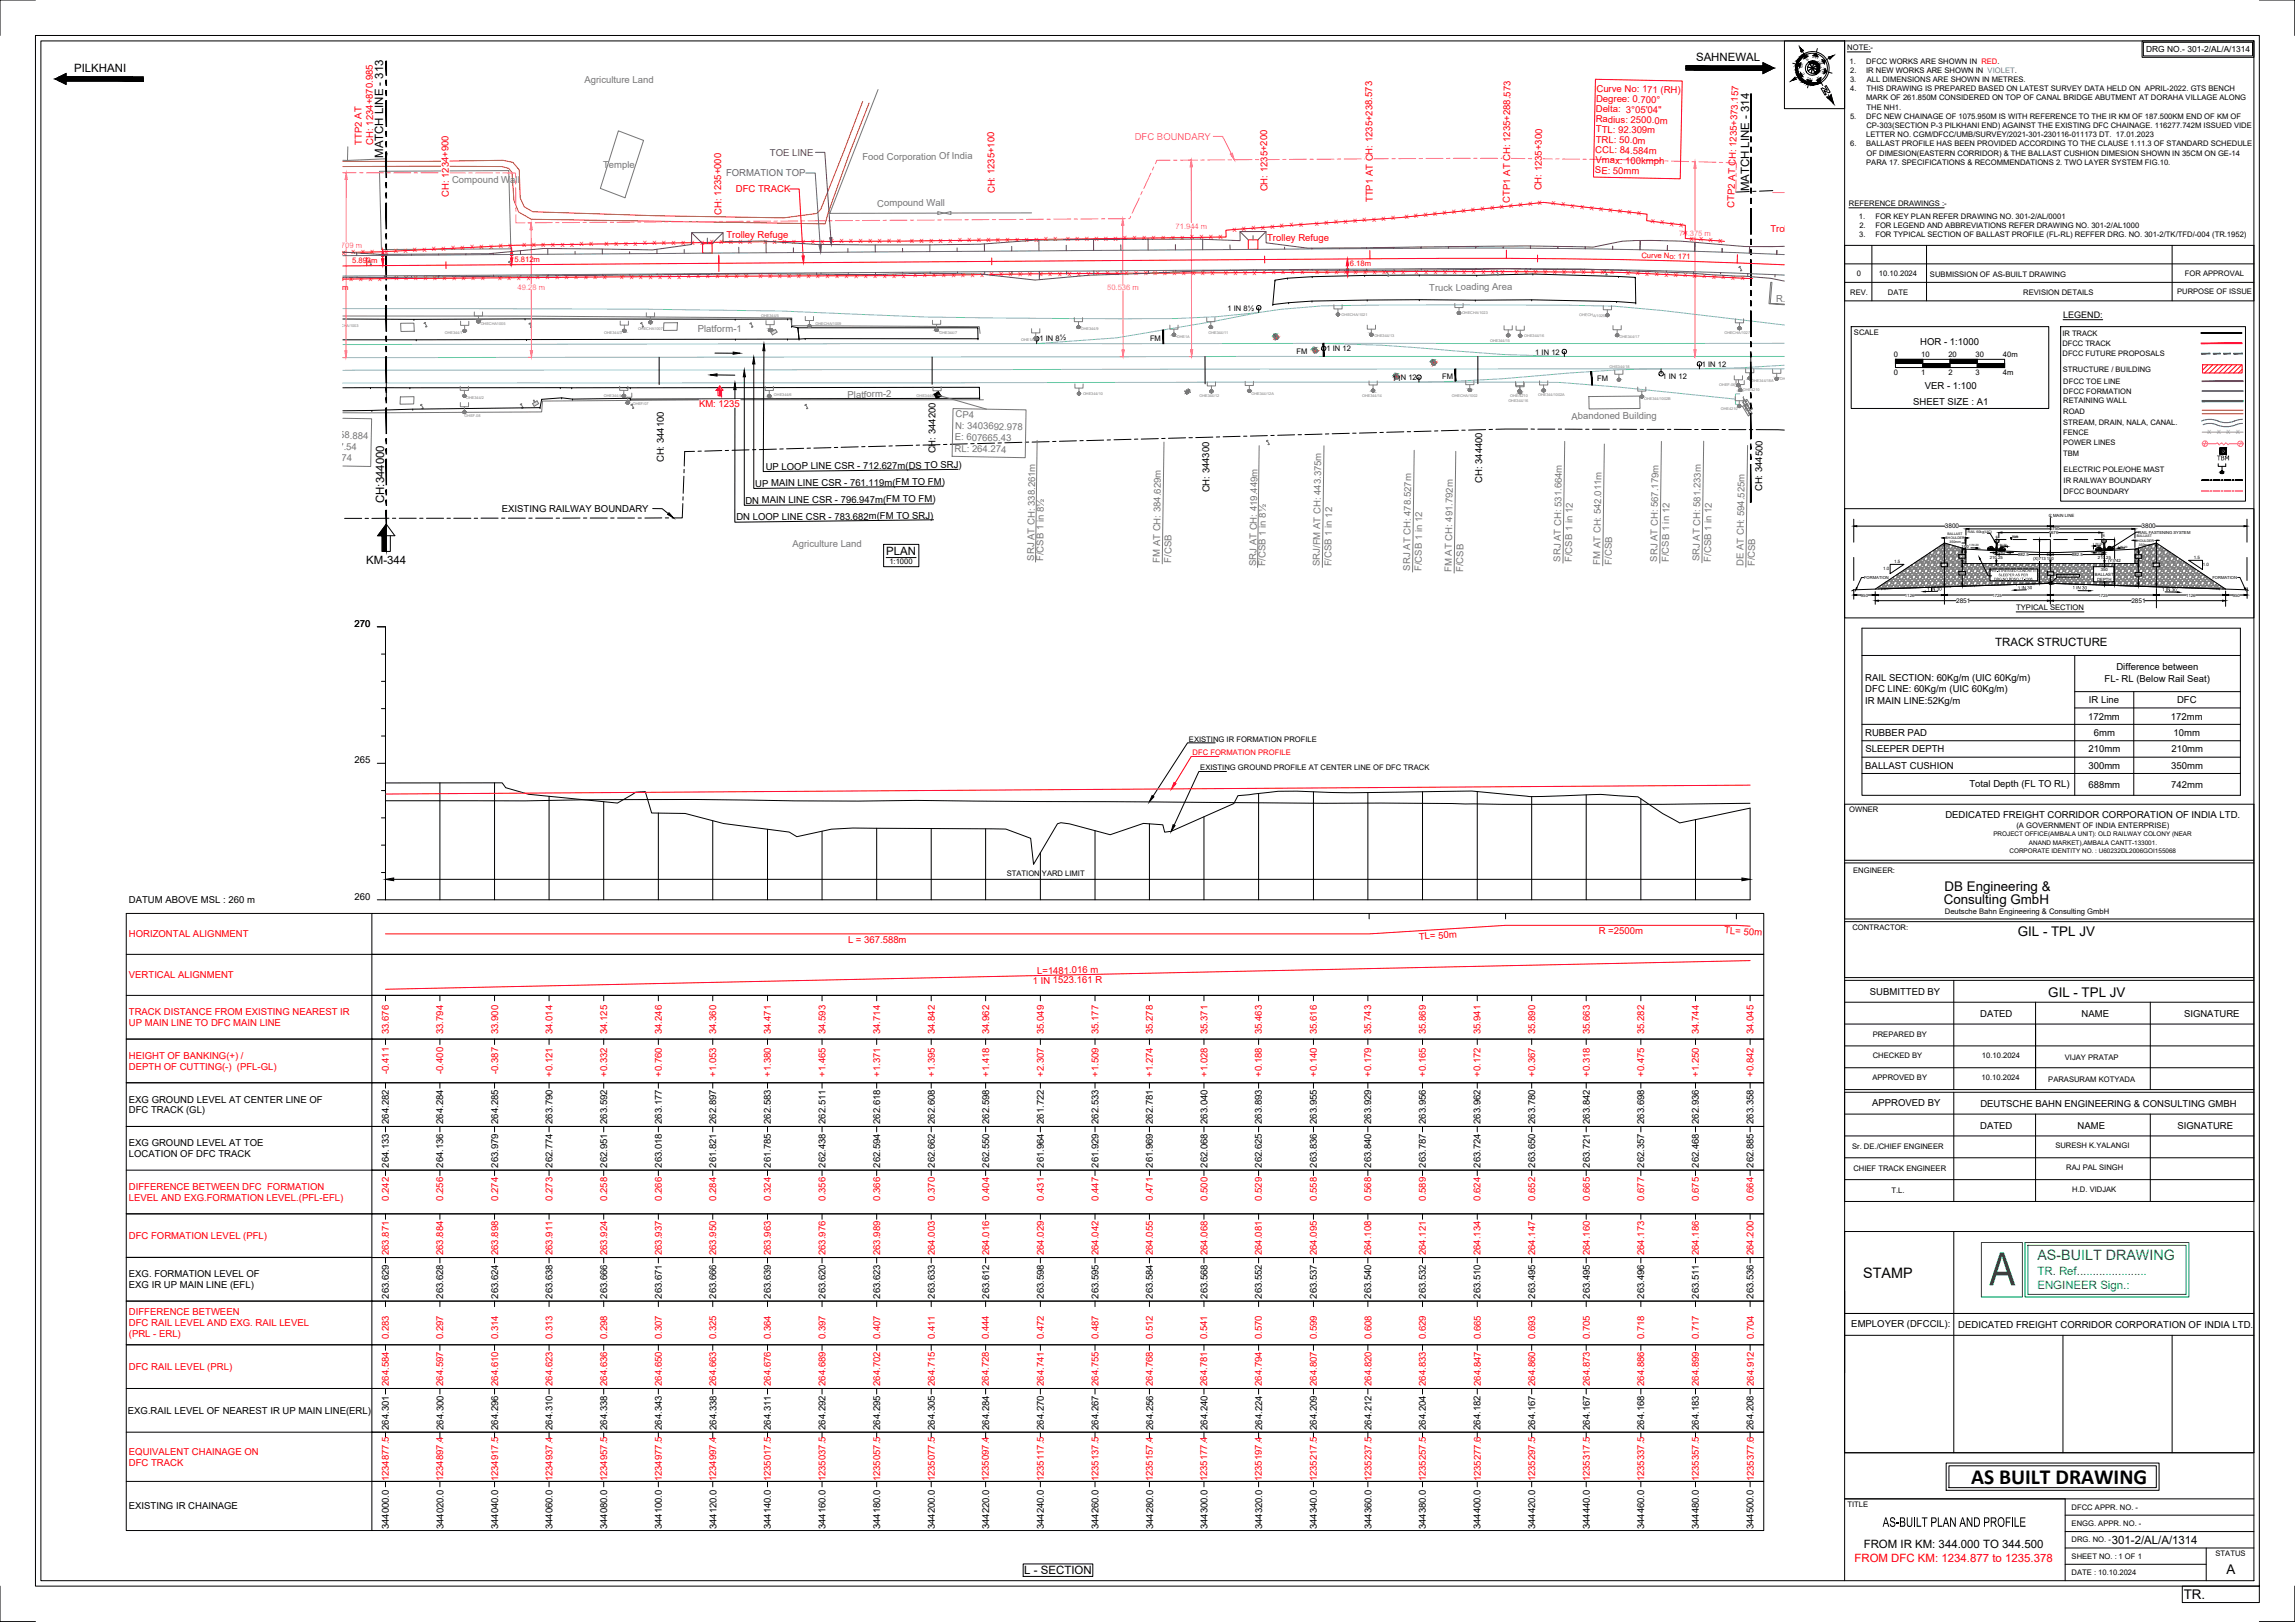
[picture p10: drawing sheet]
<svg xmlns="http://www.w3.org/2000/svg" width="841mm" height="594mm" viewBox="0 0 841 594" stroke-linecap="round" stroke-linejoin="round" font-family="sans-serif">
<defs><g id="words">
<text font-size="18.7" fill="#00b800" x="729" y="470.7">A</text>
<text font-size="7.9" x="722.3" y="543.6">AS BUILT DRAWING</text>
<text font-size="5.5" x="689.9" y="559.2">AS-BUILT PLAN AND PROFILE</text>
<text font-size="5.3" x="682.8" y="468.2">STAMP</text>
<text font-size="5.2" fill="#00b800" x="746.6" y="461.5">AS-BUILT DRAWING</text>
<g font-size="4.9">
<text x="712.6" y="326.2">DB Engineering &amp;</text>
<text x="712.3" y="331">Consulting GmbH</text>
<text x="739.4" y="342.7">GIL - TPL JV</text>
<text x="750.6" y="365">GIL - TPL JV</text>
<text x="815.9" y="576.7">A</text>
<text x="800.2" y="585.6">TR.</text>
</g>
<g font-size="4.2">
<text x="621.5" y="22.2">SAHNEWAL</text>
<text x="27.2" y="26.2">PILKHANI</text>
<text x="140.4" y="57.9" transform="rotate(-90 140.4 57.9)">MATCH LINE - 313</text>
<text x="641" y="70.1" transform="rotate(-90 641 70.1)">MATCH LINE - 314</text>
<text x="140.8" y="184.3" transform="rotate(-90 140.8 184.3)">CH:344000</text>
<text x="324.7" y="203.4">PLAN</text>
<text x="134.2" y="206.5">KM-344</text>
<text x="731.1" y="236.6">TRACK STRUCTURE</text>
<text x="683" y="567">FROM IR KM: 344.000 TO 344.500</text>
<text x="773.9" y="565.6">301-2/AL/A/1314</text>
<text x="375.4" y="576.6">L - SECTION</text>
</g>
<g font-size="4.2" fill="#00b800">
<text x="746.6" y="466.9">TR. Ref......................</text>
<text x="746.6" y="472.2">ENGINEER Sign.:</text>
</g>
<text font-size="4.2" fill="#f00" x="679.6" y="572.1">FROM DFC KM: 1234.877 to 1235.378</text>
<g font-size="3.5" fill="#767676">
<text x="214.2" y="30.3">Agriculture Land</text>
<text x="316.1" y="58.7" transform="rotate(-1 316.1 58.7)">Food Corporation Of India</text>
<text x="221" y="61.5" transform="rotate(-1 221 61.5)">Temple</text>
<text x="165.7" y="67.1" transform="rotate(-1 165.7 67.1)">Compound Wall</text>
<text x="321.5" y="75.6" transform="rotate(-1 321.5 75.6)">Compound Wall</text>
<text x="523.7" y="106.5" transform="rotate(-1 523.7 106.5)">Truck Loading Area</text>
<text x="650.8" y="110.5" transform="rotate(-1 650.8 110.5)">R.Wall</text>
<text x="255.7" y="121.8" transform="rotate(-1 255.7 121.8)">Platform-1</text>
<text x="310.6" y="145.7" transform="rotate(-1 310.6 145.7)">Platform-2</text>
<text x="350.1" y="152.9" transform="rotate(1 350.1 152.9)">CP4</text>
<text x="575.9" y="153.7" transform="rotate(-1 575.9 153.7)">Abandoned Building</text>
<text x="110.2" y="160.3" transform="rotate(1 110.2 160.3)">N: 3403558.884</text>
<text x="349.9" y="161.2" transform="rotate(1 349.9 161.2)">E: 607665.43</text>
<text x="350" y="157.1" transform="rotate(1 350 157.1)">N: 3403692.978</text>
<text x="110" y="164.5" transform="rotate(1 110 164.5)">E: 607847.54</text>
<text x="349.8" y="165.4" transform="rotate(1 349.8 165.4)">RL: 264.274</text>
<text x="110" y="168.7" transform="rotate(1 110 168.7)">RL: 264.974</text>
<text x="290.4" y="200.3">Agriculture Land</text>
<text x="379" y="205.3" transform="rotate(-89 379 205.3)">SRJ AT CH: 338.261m</text>
<text x="382.3" y="205.5" transform="rotate(-89 382.3 205.5)">F/CSB 1 in 8½</text>
<text x="425" y="206.1" transform="rotate(-89 425 206.1)">FM AT CH: 384.629m</text>
<text x="429.2" y="206.1" transform="rotate(-89 429.2 206.1)">F/CSB</text>
<text x="460.3" y="207.3" transform="rotate(-89 460.3 207.3)">SRJ AT CH: 419.449m</text>
<text x="463.7" y="207.4" transform="rotate(-89 463.7 207.4)">F/CSB 1 in 8½</text>
<text x="483.7" y="207.3" transform="rotate(-89 483.7 207.3)">SRJ/FM AT CH: 443.375m</text>
<text x="487.9" y="207.5" transform="rotate(-89 487.9 207.5)">F/CSB 1 in 12</text>
<text x="516.7" y="209" transform="rotate(-89 516.7 209)">SRJ AT CH: 478.527m</text>
<text x="521" y="209.2" transform="rotate(-89 521 209.2)">F/CSB 1 in 12</text>
<text x="532" y="209.5" transform="rotate(-89 532 209.5)">FM AT CH: 491.792m</text>
<text x="536.2" y="209.5" transform="rotate(-89 536.2 209.5)">F/CSB</text>
<text x="571.9" y="205.7" transform="rotate(-89 571.9 205.7)">SRJ AT CH: 531.664m</text>
<text x="576.1" y="205.9" transform="rotate(-89 576.1 205.9)">F/CSB 1 in 12</text>
<text x="586.4" y="206.8" transform="rotate(-89 586.4 206.8)">FM AT CH: 542.011m</text>
<text x="590.6" y="206.8" transform="rotate(-89 590.6 206.8)">F/CSB</text>
<text x="607.3" y="205.7" transform="rotate(-89 607.3 205.7)">SRJ AT CH: 567.179m</text>
<text x="611.5" y="205.9" transform="rotate(-89 611.5 205.9)">F/CSB 1 in 12</text>
<text x="622.8" y="205.6" transform="rotate(-89 622.8 205.6)">SRJ AT CH: 581.233m</text>
<text x="627" y="205.8" transform="rotate(-89 627 205.8)">F/CSB 1 in 12</text>
<text x="638.9" y="207.3" transform="rotate(-89 638.9 207.3)">DE AT CH: 594.525m</text>
<text x="643.1" y="207.4" transform="rotate(-89 643.1 207.4)">F/CSB</text>
</g>
<g font-size="3.5" fill="#f00">
<text x="585" y="33.5" transform="rotate(1 585 33.5)">Curve No: 171 (RH)</text>
<text x="584.8" y="41" transform="rotate(1 584.8 41)">Delta: 3°05'04&quot;</text>
<text x="584.9" y="37.3" transform="rotate(1 584.9 37.3)">Degree: 0.700°</text>
<text x="584.8" y="44.8" transform="rotate(1 584.8 44.8)">Radius: 2500.0m</text>
<text x="132.6" y="53" transform="rotate(-90 132.6 53)">TTP2 AT</text>
<text x="136.8" y="53" transform="rotate(-90 136.8 53)">CH: 1234+870.985</text>
<text x="584.8" y="52.3" transform="rotate(1 584.8 52.3)">TRL: 50.0m</text>
<text x="584.8" y="48.5" transform="rotate(1 584.8 48.5)">TTL: 92.309m</text>
<text x="584.6" y="56" transform="rotate(1 584.6 56)">CCL: 84.584m</text>
<text x="584.7" y="59.8" transform="rotate(1 584.7 59.8)">Vmax: 100kmph</text>
<text x="584.5" y="63.5" transform="rotate(1 584.5 63.5)">SE: 50mm</text>
<text x="269.7" y="70.4">DFC TRACK</text>
<text x="364.5" y="70.8" transform="rotate(-90 364.5 70.8)">CH: 1235+100</text>
<text x="464.5" y="70.1" transform="rotate(-90 464.5 70.1)">CH: 1235+200</text>
<text x="564.9" y="69.8" transform="rotate(-89 564.9 69.8)">CH: 1235+300</text>
<text x="164.5" y="72.2" transform="rotate(-90 164.5 72.2)">CH: 1234+900</text>
<text x="503.1" y="74.1" transform="rotate(-90 503.1 74.1)">TTP1 AT CH: 1235+238.573</text>
<text x="553.3" y="74.3" transform="rotate(-90 553.3 74.3)">CTP1 AT CH: 1235+288.573</text>
<text x="635.5" y="76.1" transform="rotate(-88 635.5 76.1)">CTP2 AT CH: 1235+373.157</text>
<text x="264.4" y="78.7" transform="rotate(-90 264.4 78.7)">CH: 1235+000</text>
<text x="266.2" y="87.1">Trolley Refuge</text>
<text x="464.4" y="88.1">Trolley Refuge</text>
<text x="648.8" y="85">Trolley Refuge</text>
<text x="256.2" y="149.1">KM: 1235</text>
<text x="631.8" y="341.9" transform="rotate(4 631.8 341.9)">TL= 50m</text>
<text x="47.2" y="343.3">HORIZONTAL ALIGNMENT</text>
<text x="310.8" y="345.3">L = 367.588m</text>
<text x="520.1" y="344.2" transform="rotate(-3 520.1 344.2)">TL= 50m</text>
<text x="585.9" y="342.2">R =2500m</text>
<text x="47.2" y="358.3">VERTICAL ALIGNMENT</text>
<text x="380.1" y="356.8" transform="rotate(-1 380.1 356.8)">L=1481.016 m</text>
<text x="378.5" y="360.3" transform="rotate(-1 378.5 360.3)">1 IN 1523.161 R</text>
<text x="47.2" y="371.8">TRACK DISTANCE FROM EXISTING NEAREST IR</text>
<text x="47.2" y="375.8">UP MAIN LINE TO DFC MAIN LINE</text>
<text x="142.5" y="378.8" transform="rotate(-90 142.5 378.8)">33.676</text>
<text x="162.4" y="378.8" transform="rotate(-90 162.4 378.8)">33.794</text>
<text x="182.5" y="378.8" transform="rotate(-90 182.5 378.8)">33.900</text>
<text x="202.5" y="378.8" transform="rotate(-90 202.5 378.8)">34.014</text>
<text x="222.5" y="378.8" transform="rotate(-90 222.5 378.8)">34.125</text>
<text x="242.5" y="378.8" transform="rotate(-90 242.5 378.8)">34.246</text>
<text x="262.5" y="378.8" transform="rotate(-90 262.5 378.8)">34.360</text>
<text x="282.5" y="378.8" transform="rotate(-90 282.5 378.8)">34.471</text>
<text x="302.5" y="378.8" transform="rotate(-90 302.5 378.8)">34.593</text>
<text x="322.5" y="378.8" transform="rotate(-90 322.5 378.8)">34.714</text>
<text x="342.5" y="378.8" transform="rotate(-90 342.5 378.8)">34.842</text>
<text x="362.5" y="378.8" transform="rotate(-90 362.5 378.8)">34.962</text>
<text x="382.5" y="378.8" transform="rotate(-90 382.5 378.8)">35.049</text>
<text x="402.5" y="378.8" transform="rotate(-90 402.5 378.8)">35.177</text>
<text x="422.4" y="378.8" transform="rotate(-90 422.4 378.8)">35.278</text>
<text x="442.5" y="378.8" transform="rotate(-90 442.5 378.8)">35.371</text>
<text x="462.4" y="378.8" transform="rotate(-90 462.4 378.8)">35.463</text>
<text x="482.6" y="378.8" transform="rotate(-90 482.6 378.8)">35.616</text>
<text x="502.5" y="378.8" transform="rotate(-90 502.5 378.8)">35.743</text>
<text x="522.6" y="378.8" transform="rotate(-90 522.6 378.8)">35.869</text>
<text x="542.6" y="378.8" transform="rotate(-90 542.6 378.8)">35.941</text>
<text x="562.5" y="378.8" transform="rotate(-90 562.5 378.8)">35.890</text>
<text x="582.5" y="378.8" transform="rotate(-90 582.5 378.8)">35.663</text>
<text x="602.6" y="378.8" transform="rotate(-90 602.6 378.8)">35.282</text>
<text x="622.6" y="378.8" transform="rotate(-90 622.6 378.8)">34.744</text>
<text x="642.6" y="378.8" transform="rotate(-90 642.6 378.8)">34.045</text>
<text x="47.2" y="387.8">HEIGHT OF BANKING(+) /</text>
<text x="47.2" y="391.8">DEPTH OF CUTTING(-) (PFL-GL)</text>
<text x="142.5" y="393.4" transform="rotate(-90 142.5 393.4)">-0.411</text>
<text x="162.4" y="393.4" transform="rotate(-90 162.4 393.4)">-0.400</text>
<text x="182.5" y="393.4" transform="rotate(-90 182.5 393.4)">-0.387</text>
<text x="202.5" y="394.3" transform="rotate(-90 202.5 394.3)">+0.121</text>
<text x="222.5" y="394.3" transform="rotate(-90 222.5 394.3)">+0.332</text>
<text x="242.5" y="394.3" transform="rotate(-90 242.5 394.3)">+0.760</text>
<text x="262.5" y="394.3" transform="rotate(-90 262.5 394.3)">+1.053</text>
<text x="282.5" y="394.3" transform="rotate(-90 282.5 394.3)">+1.380</text>
<text x="302.5" y="394.3" transform="rotate(-90 302.5 394.3)">+1.465</text>
<text x="322.5" y="394.3" transform="rotate(-90 322.5 394.3)">+1.371</text>
<text x="342.5" y="394.3" transform="rotate(-90 342.5 394.3)">+1.395</text>
<text x="362.5" y="394.3" transform="rotate(-90 362.5 394.3)">+1.418</text>
<text x="382.5" y="394.3" transform="rotate(-90 382.5 394.3)">+2.307</text>
<text x="402.5" y="394.3" transform="rotate(-90 402.5 394.3)">+1.509</text>
<text x="422.4" y="394.3" transform="rotate(-90 422.4 394.3)">+1.274</text>
<text x="442.5" y="394.3" transform="rotate(-90 442.5 394.3)">+1.028</text>
<text x="462.4" y="394.3" transform="rotate(-90 462.4 394.3)">+0.188</text>
<text x="482.6" y="394.3" transform="rotate(-90 482.6 394.3)">+0.140</text>
<text x="502.5" y="394.3" transform="rotate(-90 502.5 394.3)">+0.179</text>
<text x="522.6" y="394.3" transform="rotate(-90 522.6 394.3)">+0.165</text>
<text x="542.6" y="394.3" transform="rotate(-90 542.6 394.3)">+0.172</text>
<text x="562.5" y="394.3" transform="rotate(-90 562.5 394.3)">+0.367</text>
<text x="582.5" y="394.3" transform="rotate(-90 582.5 394.3)">+0.318</text>
<text x="602.6" y="394.3" transform="rotate(-90 602.6 394.3)">+0.475</text>
<text x="622.6" y="394.3" transform="rotate(-90 622.6 394.3)">+1.250</text>
<text x="642.6" y="394.3" transform="rotate(-90 642.6 394.3)">+0.842</text>
<text x="47.2" y="435.8">DIFFERENCE BETWEEN DFC FORMATION</text>
<text x="47.2" y="439.8">LEVEL AND EXG.FORMATION LEVEL.(PFL-EFL)</text>
<text x="142.5" y="439.8" transform="rotate(-90 142.5 439.8)">0.242</text>
<text x="162.4" y="439.8" transform="rotate(-90 162.4 439.8)">0.256</text>
<text x="182.5" y="439.8" transform="rotate(-90 182.5 439.8)">0.274</text>
<text x="202.5" y="439.8" transform="rotate(-90 202.5 439.8)">0.273</text>
<text x="222.5" y="439.8" transform="rotate(-90 222.5 439.8)">0.258</text>
<text x="242.5" y="439.8" transform="rotate(-90 242.5 439.8)">0.266</text>
<text x="262.5" y="439.8" transform="rotate(-90 262.5 439.8)">0.284</text>
<text x="282.5" y="439.8" transform="rotate(-90 282.5 439.8)">0.324</text>
<text x="302.5" y="439.8" transform="rotate(-90 302.5 439.8)">0.356</text>
<text x="322.5" y="439.8" transform="rotate(-90 322.5 439.8)">0.366</text>
<text x="342.5" y="439.8" transform="rotate(-90 342.5 439.8)">0.370</text>
<text x="362.5" y="439.8" transform="rotate(-90 362.5 439.8)">0.404</text>
<text x="382.5" y="439.8" transform="rotate(-90 382.5 439.8)">0.431</text>
<text x="402.5" y="439.8" transform="rotate(-90 402.5 439.8)">0.447</text>
<text x="422.4" y="439.8" transform="rotate(-90 422.4 439.8)">0.471</text>
<text x="442.5" y="439.8" transform="rotate(-90 442.5 439.8)">0.500</text>
<text x="462.4" y="439.8" transform="rotate(-90 462.4 439.8)">0.529</text>
<text x="482.6" y="439.8" transform="rotate(-90 482.6 439.8)">0.558</text>
<text x="502.5" y="439.8" transform="rotate(-90 502.5 439.8)">0.568</text>
<text x="522.6" y="439.8" transform="rotate(-90 522.6 439.8)">0.589</text>
<text x="542.6" y="439.8" transform="rotate(-90 542.6 439.8)">0.624</text>
<text x="562.5" y="439.8" transform="rotate(-90 562.5 439.8)">0.652</text>
<text x="582.5" y="439.8" transform="rotate(-90 582.5 439.8)">0.665</text>
<text x="602.6" y="439.8" transform="rotate(-90 602.6 439.8)">0.677</text>
<text x="622.6" y="439.8" transform="rotate(-90 622.6 439.8)">0.675</text>
<text x="642.6" y="439.8" transform="rotate(-90 642.6 439.8)">0.664</text>
<text x="47.2" y="453.8">DFC FORMATION LEVEL (PFL)</text>
<text x="142.5" y="459.7" transform="rotate(-90 142.5 459.7)">263.871</text>
<text x="162.4" y="459.7" transform="rotate(-90 162.4 459.7)">263.884</text>
<text x="182.5" y="459.7" transform="rotate(-90 182.5 459.7)">263.898</text>
<text x="202.5" y="459.7" transform="rotate(-90 202.5 459.7)">263.911</text>
<text x="222.5" y="459.7" transform="rotate(-90 222.5 459.7)">263.924</text>
<text x="242.5" y="459.7" transform="rotate(-90 242.5 459.7)">263.937</text>
<text x="262.5" y="459.7" transform="rotate(-90 262.5 459.7)">263.950</text>
<text x="282.5" y="459.7" transform="rotate(-90 282.5 459.7)">263.963</text>
<text x="302.5" y="459.7" transform="rotate(-90 302.5 459.7)">263.976</text>
<text x="322.5" y="459.7" transform="rotate(-90 322.5 459.7)">263.989</text>
<text x="342.5" y="459.7" transform="rotate(-90 342.5 459.7)">264.003</text>
<text x="362.5" y="459.7" transform="rotate(-90 362.5 459.7)">264.016</text>
<text x="382.5" y="459.7" transform="rotate(-90 382.5 459.7)">264.029</text>
<text x="402.5" y="459.7" transform="rotate(-90 402.5 459.7)">264.042</text>
<text x="422.4" y="459.7" transform="rotate(-90 422.4 459.7)">264.055</text>
<text x="442.5" y="459.7" transform="rotate(-90 442.5 459.7)">264.068</text>
<text x="462.4" y="459.7" transform="rotate(-90 462.4 459.7)">264.081</text>
<text x="482.6" y="459.7" transform="rotate(-90 482.6 459.7)">264.095</text>
<text x="502.5" y="459.7" transform="rotate(-90 502.5 459.7)">264.108</text>
<text x="522.6" y="459.7" transform="rotate(-90 522.6 459.7)">264.121</text>
<text x="542.6" y="459.7" transform="rotate(-90 542.6 459.7)">264.134</text>
<text x="562.5" y="459.7" transform="rotate(-90 562.5 459.7)">264.147</text>
<text x="582.5" y="459.7" transform="rotate(-90 582.5 459.7)">264.160</text>
<text x="602.6" y="459.7" transform="rotate(-90 602.6 459.7)">264.173</text>
<text x="622.6" y="459.7" transform="rotate(-90 622.6 459.7)">264.186</text>
<text x="642.6" y="459.7" transform="rotate(-90 642.6 459.7)">264.200</text>
<text x="47.2" y="481.8">DIFFERENCE BETWEEN</text>
<text x="47.2" y="485.8">DFC RAIL LEVEL AND EXG. RAIL LEVEL</text>
<text x="47.2" y="489.8">(PRL - ERL)</text>
<text x="142.5" y="490.6" transform="rotate(-90 142.5 490.6)">0.283</text>
<text x="162.4" y="490.6" transform="rotate(-90 162.4 490.6)">0.297</text>
<text x="182.5" y="490.6" transform="rotate(-90 182.5 490.6)">0.314</text>
<text x="202.4" y="490.6" transform="rotate(-90 202.4 490.6)">0.313</text>
<text x="222.5" y="490.6" transform="rotate(-90 222.5 490.6)">0.298</text>
<text x="242.5" y="490.6" transform="rotate(-90 242.5 490.6)">0.307</text>
<text x="262.4" y="490.6" transform="rotate(-90 262.4 490.6)">0.325</text>
<text x="282.5" y="490.6" transform="rotate(-90 282.5 490.6)">0.364</text>
<text x="302.5" y="490.6" transform="rotate(-90 302.5 490.6)">0.397</text>
<text x="322.5" y="490.6" transform="rotate(-90 322.5 490.6)">0.407</text>
<text x="342.5" y="490.6" transform="rotate(-90 342.5 490.6)">0.411</text>
<text x="362.4" y="490.6" transform="rotate(-90 362.4 490.6)">0.444</text>
<text x="382.5" y="490.6" transform="rotate(-90 382.5 490.6)">0.472</text>
<text x="402.5" y="490.6" transform="rotate(-90 402.5 490.6)">0.487</text>
<text x="422.4" y="490.6" transform="rotate(-90 422.4 490.6)">0.512</text>
<text x="442.4" y="490.6" transform="rotate(-90 442.4 490.6)">0.541</text>
<text x="462.4" y="490.6" transform="rotate(-90 462.4 490.6)">0.570</text>
<text x="482.5" y="490.6" transform="rotate(-90 482.5 490.6)">0.599</text>
<text x="502.5" y="490.6" transform="rotate(-90 502.5 490.6)">0.608</text>
<text x="522.5" y="490.6" transform="rotate(-90 522.5 490.6)">0.629</text>
<text x="542.6" y="490.6" transform="rotate(-90 542.6 490.6)">0.665</text>
<text x="562.5" y="490.6" transform="rotate(-90 562.5 490.6)">0.693</text>
<text x="582.5" y="490.6" transform="rotate(-90 582.5 490.6)">0.705</text>
<text x="602.5" y="490.6" transform="rotate(-90 602.5 490.6)">0.718</text>
<text x="622.6" y="490.6" transform="rotate(-90 622.6 490.6)">0.717</text>
<text x="642.7" y="490.6" transform="rotate(-90 642.7 490.6)">0.704</text>
<text x="47.2" y="501.8">DFC RAIL LEVEL (PRL)</text>
<text x="142.5" y="507.6" transform="rotate(-90 142.5 507.6)">264.584</text>
<text x="162.4" y="507.6" transform="rotate(-90 162.4 507.6)">264.597</text>
<text x="182.5" y="507.6" transform="rotate(-90 182.5 507.6)">264.610</text>
<text x="202.4" y="507.6" transform="rotate(-90 202.4 507.6)">264.623</text>
<text x="222.5" y="507.6" transform="rotate(-90 222.5 507.6)">264.636</text>
<text x="242.5" y="507.6" transform="rotate(-90 242.5 507.6)">264.650</text>
<text x="262.4" y="507.6" transform="rotate(-90 262.4 507.6)">264.663</text>
<text x="282.5" y="507.6" transform="rotate(-90 282.5 507.6)">264.676</text>
<text x="302.5" y="507.6" transform="rotate(-90 302.5 507.6)">264.689</text>
<text x="322.5" y="507.6" transform="rotate(-90 322.5 507.6)">264.702</text>
<text x="342.5" y="507.6" transform="rotate(-90 342.5 507.6)">264.715</text>
<text x="362.4" y="507.6" transform="rotate(-90 362.4 507.6)">264.728</text>
<text x="382.5" y="507.6" transform="rotate(-90 382.5 507.6)">264.741</text>
<text x="402.5" y="507.6" transform="rotate(-90 402.5 507.6)">264.755</text>
<text x="422.4" y="507.6" transform="rotate(-90 422.4 507.6)">264.768</text>
<text x="442.4" y="507.6" transform="rotate(-90 442.4 507.6)">264.781</text>
<text x="462.4" y="507.6" transform="rotate(-90 462.4 507.6)">264.794</text>
<text x="482.5" y="507.6" transform="rotate(-90 482.5 507.6)">264.807</text>
<text x="502.5" y="507.6" transform="rotate(-90 502.5 507.6)">264.820</text>
<text x="522.5" y="507.6" transform="rotate(-90 522.5 507.6)">264.833</text>
<text x="542.6" y="507.6" transform="rotate(-90 542.6 507.6)">264.847</text>
<text x="562.5" y="507.6" transform="rotate(-90 562.5 507.6)">264.860</text>
<text x="582.5" y="507.6" transform="rotate(-90 582.5 507.6)">264.873</text>
<text x="602.5" y="507.6" transform="rotate(-90 602.5 507.6)">264.886</text>
<text x="622.6" y="507.6" transform="rotate(-90 622.6 507.6)">264.899</text>
<text x="642.7" y="507.6" transform="rotate(-90 642.7 507.6)">264.912</text>
<text x="47.2" y="532.8">EQUIVALENT CHAINAGE ON</text>
<text x="47.2" y="536.8">DFC TRACK</text>
<text x="142.5" y="542.6" transform="rotate(-90 142.5 542.6)">1234877.5</text>
<text x="162.4" y="542.6" transform="rotate(-90 162.4 542.6)">1234897.4</text>
<text x="182.5" y="542.6" transform="rotate(-90 182.5 542.6)">1234917.5</text>
<text x="202.4" y="542.6" transform="rotate(-90 202.4 542.6)">1234937.4</text>
<text x="222.5" y="542.6" transform="rotate(-90 222.5 542.6)">1234957.5</text>
<text x="242.5" y="542.6" transform="rotate(-90 242.5 542.6)">1234977.5</text>
<text x="262.4" y="542.6" transform="rotate(-90 262.4 542.6)">1234997.4</text>
<text x="282.5" y="542.6" transform="rotate(-90 282.5 542.6)">1235017.5</text>
<text x="302.5" y="542.6" transform="rotate(-90 302.5 542.6)">1235037.5</text>
<text x="322.5" y="542.6" transform="rotate(-90 322.5 542.6)">1235057.5</text>
<text x="342.5" y="542.6" transform="rotate(-90 342.5 542.6)">1235077.5</text>
<text x="362.4" y="542.6" transform="rotate(-90 362.4 542.6)">1235097.4</text>
<text x="382.5" y="542.6" transform="rotate(-90 382.5 542.6)">1235117.5</text>
<text x="402.5" y="542.6" transform="rotate(-90 402.5 542.6)">1235137.5</text>
<text x="422.4" y="542.6" transform="rotate(-90 422.4 542.6)">1235157.4</text>
<text x="442.4" y="542.6" transform="rotate(-90 442.4 542.6)">1235177.4</text>
<text x="462.4" y="542.6" transform="rotate(-90 462.4 542.6)">1235197.4</text>
<text x="482.5" y="542.6" transform="rotate(-90 482.5 542.6)">1235217.5</text>
<text x="502.5" y="542.6" transform="rotate(-90 502.5 542.6)">1235237.5</text>
<text x="522.5" y="542.6" transform="rotate(-90 522.5 542.6)">1235257.5</text>
<text x="542.6" y="542.6" transform="rotate(-90 542.6 542.6)">1235277.6</text>
<text x="562.5" y="542.6" transform="rotate(-90 562.5 542.6)">1235297.5</text>
<text x="582.5" y="542.6" transform="rotate(-90 582.5 542.6)">1235317.5</text>
<text x="602.5" y="542.6" transform="rotate(-90 602.5 542.6)">1235337.5</text>
<text x="622.6" y="542.6" transform="rotate(-90 622.6 542.6)">1235357.5</text>
<text x="642.7" y="542.6" transform="rotate(-90 642.7 542.6)">1235377.6</text>
</g>
<text font-size="3.5" fill="#f0f" x="415.8" y="51.2">DFC BOUNDARY</text>
<text font-size="3.5" fill="#723956" x="282.2" y="57">TOE LINE</text>
<text font-size="3.5" fill="#5d4a95" x="266.1" y="64.4">FORMATION TOP</text>
<g font-size="3.5">
<text x="703.7" y="126.3">HOR - 1:1000</text>
<text x="705.4" y="142.3">VER - 1:100</text>
<text x="638.2" y="148.5">P</text>
<text x="701.1" y="148.5">SHEET SIZE : A1</text>
<text x="342.8" y="166.1" transform="rotate(-90 342.8 166.1)">CH: 344200</text>
<text x="243.2" y="169.3" transform="rotate(-90 243.2 169.3)">CH: 344100</text>
<text x="280.6" y="172">UP LOOP LINE CSR - 712.627m(DS TO SRJ)</text>
<text x="276.8" y="178.2">UP MAIN LINE CSR - 761.119m(FM TO FM)</text>
<text x="543.1" y="177" transform="rotate(-90 543.1 177)">CH: 344400</text>
<text x="645.8" y="180" transform="rotate(-90 645.8 180)">CH: 344500</text>
<text x="273.2" y="184.4">DN MAIN LINE CSR - 796.947m(FM TO FM)</text>
<text x="443.2" y="180.4" transform="rotate(-90 443.2 180.4)">CH: 344300</text>
<text x="183.9" y="187.5">EXISTING RAILWAY BOUNDARY</text>
<text x="269.9" y="190.6">DN LOOP LINE CSR - 783.682m(FM TO SRJ)</text>
<text x="129.9" y="229.6">270</text>
<text x="775.6" y="245.5">Difference between</text>
<text x="683.5" y="249.4">RAIL SECTION: 60Kg/m (UIC 60Kg/m)</text>
<text x="771.3" y="249.7">FL- RL (Below Rail Seat)</text>
<text x="683.5" y="257.8">IR MAIN LINE:52Kg/m</text>
<text x="683.6" y="253.6">DFC LINE: 60Kg/m (UIC 60Kg/m)</text>
<text x="765.5" y="257.6">IR Line</text>
<text x="797.8" y="257.6">DFC</text>
<text x="765.2" y="263.6">172mm</text>
<text x="795.6" y="263.6">172mm</text>
<text x="683.5" y="269.5">RUBBER PAD</text>
<text x="767.3" y="269.5">6mm</text>
<text x="796.5" y="269.5">10mm</text>
<text x="683.6" y="275.5">SLEEPER DEPTH</text>
<text x="765.4" y="275.5">210mm</text>
<text x="795.7" y="275.5">210mm</text>
<text x="129.9" y="279.6">265</text>
<text x="683.6" y="281.6">BALLAST CUSHION</text>
<text x="765.3" y="281.6">300mm</text>
<text x="795.7" y="281.6">350mm</text>
<text x="721.7" y="288.2">Total Depth (FL TO RL)</text>
<text x="765.3" y="288.5">688mm</text>
<text x="795.7" y="288.5">742mm</text>
<text x="712.9" y="299.7">DEDICATED FREIGHT CORRIDOR CORPORATION OF INDIA LTD.</text>
<text x="129.9" y="329.6">260</text>
<text x="47.2" y="330.8">DATUM ABOVE MSL : 260 m</text>
<text x="685.2" y="364.3">SUBMITTED BY</text>
<text x="725.7" y="372.6">DATED</text>
<text x="762.8" y="372.6">NAME</text>
<text x="800.4" y="372.5">SIGNATURE</text>
<text x="47.2" y="403.8">EXG GROUND LEVEL AT CENTER LINE OF</text>
<text x="47.2" y="407.8">DFC TRACK (GL)</text>
<text x="686.1" y="405.3">APPROVED BY</text>
<text x="725.7" y="405.5">DEUTSCHE BAHN ENGINEERING &amp; CONSULTING GMBH</text>
<text x="142.5" y="411.7" transform="rotate(-90 142.5 411.7)">264.282</text>
<text x="162.4" y="411.7" transform="rotate(-90 162.4 411.7)">264.284</text>
<text x="182.5" y="411.7" transform="rotate(-90 182.5 411.7)">264.285</text>
<text x="202.5" y="411.7" transform="rotate(-90 202.5 411.7)">263.790</text>
<text x="222.5" y="411.7" transform="rotate(-90 222.5 411.7)">263.592</text>
<text x="242.5" y="411.7" transform="rotate(-90 242.5 411.7)">263.177</text>
<text x="262.5" y="411.7" transform="rotate(-90 262.5 411.7)">262.897</text>
<text x="282.5" y="411.7" transform="rotate(-90 282.5 411.7)">262.583</text>
<text x="302.5" y="411.7" transform="rotate(-90 302.5 411.7)">262.511</text>
<text x="322.5" y="411.7" transform="rotate(-90 322.5 411.7)">262.618</text>
<text x="342.5" y="411.7" transform="rotate(-90 342.5 411.7)">262.608</text>
<text x="362.5" y="411.7" transform="rotate(-90 362.5 411.7)">262.598</text>
<text x="382.5" y="411.7" transform="rotate(-90 382.5 411.7)">261.722</text>
<text x="402.5" y="411.7" transform="rotate(-90 402.5 411.7)">262.533</text>
<text x="422.4" y="411.7" transform="rotate(-90 422.4 411.7)">262.781</text>
<text x="442.5" y="411.7" transform="rotate(-90 442.5 411.7)">263.040</text>
<text x="462.4" y="411.7" transform="rotate(-90 462.4 411.7)">263.893</text>
<text x="482.6" y="411.7" transform="rotate(-90 482.6 411.7)">263.955</text>
<text x="502.5" y="411.7" transform="rotate(-90 502.5 411.7)">263.929</text>
<text x="522.6" y="411.7" transform="rotate(-90 522.6 411.7)">263.956</text>
<text x="542.6" y="411.7" transform="rotate(-90 542.6 411.7)">263.962</text>
<text x="562.5" y="411.7" transform="rotate(-90 562.5 411.7)">263.780</text>
<text x="582.5" y="411.7" transform="rotate(-90 582.5 411.7)">263.842</text>
<text x="602.6" y="411.7" transform="rotate(-90 602.6 411.7)">263.698</text>
<text x="622.6" y="411.7" transform="rotate(-90 622.6 411.7)">262.936</text>
<text x="642.6" y="411.7" transform="rotate(-90 642.6 411.7)">263.358</text>
<text x="725.7" y="413.5">DATED</text>
<text x="761.3" y="413.5">NAME</text>
<text x="798" y="413.5">SIGNATURE</text>
<text x="47.2" y="419.8">EXG GROUND LEVEL AT TOE</text>
<text x="47.2" y="423.8">LOCATION OF DFC TRACK</text>
<text x="142.5" y="427.7" transform="rotate(-90 142.5 427.7)">264.133</text>
<text x="162.4" y="427.7" transform="rotate(-90 162.4 427.7)">264.136</text>
<text x="182.5" y="427.7" transform="rotate(-90 182.5 427.7)">263.979</text>
<text x="202.5" y="427.7" transform="rotate(-90 202.5 427.7)">262.774</text>
<text x="222.5" y="427.7" transform="rotate(-90 222.5 427.7)">262.951</text>
<text x="242.5" y="427.7" transform="rotate(-90 242.5 427.7)">263.018</text>
<text x="262.5" y="427.7" transform="rotate(-90 262.5 427.7)">261.821</text>
<text x="282.5" y="427.7" transform="rotate(-90 282.5 427.7)">261.785</text>
<text x="302.5" y="427.7" transform="rotate(-90 302.5 427.7)">262.438</text>
<text x="322.5" y="427.7" transform="rotate(-90 322.5 427.7)">262.594</text>
<text x="342.5" y="427.7" transform="rotate(-90 342.5 427.7)">262.662</text>
<text x="362.5" y="427.7" transform="rotate(-90 362.5 427.7)">262.550</text>
<text x="382.5" y="427.7" transform="rotate(-90 382.5 427.7)">261.964</text>
<text x="402.5" y="427.7" transform="rotate(-90 402.5 427.7)">261.929</text>
<text x="422.4" y="427.7" transform="rotate(-90 422.4 427.7)">261.969</text>
<text x="442.5" y="427.7" transform="rotate(-90 442.5 427.7)">262.068</text>
<text x="462.4" y="427.7" transform="rotate(-90 462.4 427.7)">262.625</text>
<text x="482.6" y="427.7" transform="rotate(-90 482.6 427.7)">263.836</text>
<text x="502.5" y="427.7" transform="rotate(-90 502.5 427.7)">263.840</text>
<text x="522.6" y="427.7" transform="rotate(-90 522.6 427.7)">263.787</text>
<text x="542.6" y="427.7" transform="rotate(-90 542.6 427.7)">263.724</text>
<text x="562.5" y="427.7" transform="rotate(-90 562.5 427.7)">263.650</text>
<text x="582.5" y="427.7" transform="rotate(-90 582.5 427.7)">263.721</text>
<text x="602.6" y="427.7" transform="rotate(-90 602.6 427.7)">262.357</text>
<text x="622.6" y="427.7" transform="rotate(-90 622.6 427.7)">262.468</text>
<text x="642.6" y="427.7" transform="rotate(-90 642.6 427.7)">262.885</text>
<text x="47.2" y="467.8">EXG. FORMATION LEVEL OF</text>
<text x="47.2" y="471.8">EXG IR UP MAIN LINE (EFL)</text>
<text x="142.5" y="475.7" transform="rotate(-90 142.5 475.7)">263.629</text>
<text x="162.4" y="475.7" transform="rotate(-90 162.4 475.7)">263.628</text>
<text x="182.5" y="475.7" transform="rotate(-90 182.5 475.7)">263.624</text>
<text x="202.5" y="475.7" transform="rotate(-90 202.5 475.7)">263.638</text>
<text x="222.5" y="475.7" transform="rotate(-90 222.5 475.7)">263.666</text>
<text x="242.5" y="475.7" transform="rotate(-90 242.5 475.7)">263.671</text>
<text x="262.5" y="475.7" transform="rotate(-90 262.5 475.7)">263.666</text>
<text x="282.5" y="475.7" transform="rotate(-90 282.5 475.7)">263.639</text>
<text x="302.5" y="475.7" transform="rotate(-90 302.5 475.7)">263.620</text>
<text x="322.5" y="475.7" transform="rotate(-90 322.5 475.7)">263.623</text>
<text x="342.5" y="475.7" transform="rotate(-90 342.5 475.7)">263.633</text>
<text x="362.5" y="475.7" transform="rotate(-90 362.5 475.7)">263.612</text>
<text x="382.5" y="475.7" transform="rotate(-90 382.5 475.7)">263.598</text>
<text x="402.5" y="475.7" transform="rotate(-90 402.5 475.7)">263.595</text>
<text x="422.4" y="475.7" transform="rotate(-90 422.4 475.7)">263.584</text>
<text x="442.5" y="475.7" transform="rotate(-90 442.5 475.7)">263.568</text>
<text x="462.4" y="475.7" transform="rotate(-90 462.4 475.7)">263.552</text>
<text x="482.6" y="475.7" transform="rotate(-90 482.6 475.7)">263.537</text>
<text x="502.5" y="475.7" transform="rotate(-90 502.5 475.7)">263.540</text>
<text x="522.6" y="475.7" transform="rotate(-90 522.6 475.7)">263.532</text>
<text x="542.6" y="475.7" transform="rotate(-90 542.6 475.7)">263.510</text>
<text x="562.5" y="475.7" transform="rotate(-90 562.5 475.7)">263.495</text>
<text x="582.5" y="475.7" transform="rotate(-90 582.5 475.7)">263.495</text>
<text x="602.6" y="475.7" transform="rotate(-90 602.6 475.7)">263.496</text>
<text x="622.6" y="475.7" transform="rotate(-90 622.6 475.7)">263.511</text>
<text x="642.6" y="475.7" transform="rotate(-90 642.6 475.7)">263.536</text>
<text x="678.4" y="486.2">EMPLOYER (DFCCIL):</text>
<text x="717.6" y="486.5">DEDICATED FREIGHT CORRIDOR CORPORATION OF INDIA LTD.</text>
<text x="46.9" y="517.8">EXG.RAIL LEVEL OF NEAREST IR UP MAIN LINE(ERL)</text>
<text x="142.5" y="523.7" transform="rotate(-90 142.5 523.7)">264.301</text>
<text x="162.5" y="523.7" transform="rotate(-90 162.5 523.7)">264.300</text>
<text x="182.5" y="523.7" transform="rotate(-90 182.5 523.7)">264.296</text>
<text x="202.5" y="523.7" transform="rotate(-90 202.5 523.7)">264.310</text>
<text x="222.5" y="523.7" transform="rotate(-90 222.5 523.7)">264.338</text>
<text x="242.5" y="523.7" transform="rotate(-90 242.5 523.7)">264.343</text>
<text x="262.5" y="523.7" transform="rotate(-90 262.5 523.7)">264.338</text>
<text x="282.5" y="523.7" transform="rotate(-90 282.5 523.7)">264.311</text>
<text x="302.5" y="523.7" transform="rotate(-90 302.5 523.7)">264.292</text>
<text x="322.5" y="523.7" transform="rotate(-90 322.5 523.7)">264.295</text>
<text x="342.5" y="523.7" transform="rotate(-90 342.5 523.7)">264.305</text>
<text x="362.5" y="523.7" transform="rotate(-90 362.5 523.7)">264.284</text>
<text x="382.5" y="523.7" transform="rotate(-90 382.5 523.7)">264.270</text>
<text x="402.5" y="523.7" transform="rotate(-90 402.5 523.7)">264.267</text>
<text x="422.5" y="523.7" transform="rotate(-90 422.5 523.7)">264.256</text>
<text x="442.6" y="523.7" transform="rotate(-90 442.6 523.7)">264.240</text>
<text x="462.5" y="523.7" transform="rotate(-90 462.5 523.7)">264.224</text>
<text x="482.5" y="523.7" transform="rotate(-90 482.5 523.7)">264.209</text>
<text x="502.5" y="523.7" transform="rotate(-90 502.5 523.7)">264.212</text>
<text x="522.5" y="523.7" transform="rotate(-90 522.5 523.7)">264.204</text>
<text x="542.5" y="523.7" transform="rotate(-90 542.5 523.7)">264.182</text>
<text x="562.5" y="523.7" transform="rotate(-90 562.5 523.7)">264.167</text>
<text x="582.5" y="523.7" transform="rotate(-90 582.5 523.7)">264.167</text>
<text x="602.5" y="523.7" transform="rotate(-90 602.5 523.7)">264.168</text>
<text x="622.6" y="523.7" transform="rotate(-90 622.6 523.7)">264.183</text>
<text x="642.5" y="523.7" transform="rotate(-90 642.5 523.7)">264.208</text>
<text x="47.2" y="552.8">EXISTING IR CHAINAGE</text>
<text x="142.5" y="560.2" transform="rotate(-90 142.5 560.2)">344000.0</text>
<text x="162.5" y="560.2" transform="rotate(-90 162.5 560.2)">344020.0</text>
<text x="182.5" y="560.2" transform="rotate(-90 182.5 560.2)">344040.0</text>
<text x="202.5" y="560.2" transform="rotate(-90 202.5 560.2)">344060.0</text>
<text x="222.5" y="560.2" transform="rotate(-90 222.5 560.2)">344080.0</text>
<text x="242.5" y="560.2" transform="rotate(-90 242.5 560.2)">344100.0</text>
<text x="262.5" y="560.2" transform="rotate(-90 262.5 560.2)">344120.0</text>
<text x="282.5" y="560.2" transform="rotate(-90 282.5 560.2)">344140.0</text>
<text x="302.5" y="560.2" transform="rotate(-90 302.5 560.2)">344160.0</text>
<text x="322.5" y="560.2" transform="rotate(-90 322.5 560.2)">344180.0</text>
<text x="342.5" y="560.2" transform="rotate(-90 342.5 560.2)">344200.0</text>
<text x="362.5" y="560.2" transform="rotate(-90 362.5 560.2)">344220.0</text>
<text x="382.5" y="560.2" transform="rotate(-90 382.5 560.2)">344240.0</text>
<text x="402.5" y="560.2" transform="rotate(-90 402.5 560.2)">344260.0</text>
<text x="422.5" y="560.2" transform="rotate(-90 422.5 560.2)">344280.0</text>
<text x="442.6" y="560.2" transform="rotate(-90 442.6 560.2)">344300.0</text>
<text x="462.5" y="560.2" transform="rotate(-90 462.5 560.2)">344320.0</text>
<text x="482.5" y="560.2" transform="rotate(-90 482.5 560.2)">344340.0</text>
<text x="502.5" y="560.2" transform="rotate(-90 502.5 560.2)">344360.0</text>
<text x="522.5" y="560.2" transform="rotate(-90 522.5 560.2)">344380.0</text>
<text x="542.5" y="560.2" transform="rotate(-90 542.5 560.2)">344400.0</text>
<text x="562.5" y="560.2" transform="rotate(-90 562.5 560.2)">344420.0</text>
<text x="582.5" y="560.2" transform="rotate(-90 582.5 560.2)">344440.0</text>
<text x="602.5" y="560.2" transform="rotate(-90 602.5 560.2)">344460.0</text>
<text x="622.6" y="560.2" transform="rotate(-90 622.6 560.2)">344480.0</text>
<text x="642.5" y="560.2" transform="rotate(-90 642.5 560.2)">344500.0</text>
</g>
<text font-size="3.3" x="756" y="116.4">LEGEND:</text>
<text font-size="3.1" x="786.5" y="19.1">DRG NO.- 301-2/AL/A/1314</text>
<g font-size="2.8">
<text x="677" y="18.4">NOTE:-</text>
<text x="677.8" y="23.3">1.</text>
<text x="683.9" y="23.3">DFCC WORKS ARE SHOWN IN RED.</text>
<text x="678" y="26.7">2.</text>
<text x="683.9" y="26.7">IR NEW WORKS ARE SHOWN IN VIOLET.</text>
<text x="678" y="30.1">3.</text>
<text x="678.1" y="33.4">4.</text>
<text x="684" y="33.4">THIS DRAWING IS PREPARED BASED ON LATEST SURVEY DATA HELD ON APRIL-2022. GTS BENCH</text>
<text x="684.1" y="30.1">ALL DIMENSIONS ARE SHOWN IN METRES.</text>
<text x="683.9" y="36.8">MARK OF 261.850M CONSIDERED ON TOP OF CANAL BRIDGE ABUTMENT AT DORAHA VILLAGE ALONG</text>
<text x="684" y="40.1">THE NH1.</text>
<text x="678" y="43.5">5.</text>
<text x="683.9" y="43.5">DFC NEW CHAINAGE OF 1075.950M IS WITH REFERENCE TO THE IR KM OF 187.500KM END OF KM OF</text>
<text x="683.9" y="46.9">CP-303(SECTION P-3 PILKHANI END) AGAINST THE EXISTING DFC CHAINAGE. 116277.742M ISSUED VIDE</text>
<text x="678" y="53.6">6.</text>
<text x="683.9" y="50.2">LETTER NO. CGM/DFCC/UMB/SURVEY/2021-301-230116-011173 DT. 17.01.2023</text>
<text x="683.9" y="53.6">BALLAST PROFILE HAS BEEN PROVIDED ACCORDING TO THE CLAUSE 1.11.3 OF STANDARD SCHEDULE</text>
<text x="684" y="57">OF DIMESION(EASTERN CORRIDOR) &amp; THE BALLAST CUSHION DIMESION SHOWN IN 35CM ON GE-14</text>
<text x="683.9" y="60.3">PARA 17. SPECIFICATIONS &amp; RECOMMENDATIONS 2. TWO LAYER SYSTEM FIG.10.</text>
<text x="677.5" y="75.5">REFERENCE DRAWINGS :-</text>
<text x="681.2" y="80.1">1.</text>
<text x="681.4" y="83.5">2.</text>
<text x="687.2" y="80.1">FOR KEY PLAN REFER DRAWING NO. 301-2/AL/0001</text>
<text x="687.2" y="83.5">FOR LEGEND AND ABBREVIATIONS REFER DRAWING NO. 301-2/AL1000</text>
<text x="681.4" y="86.9">3.</text>
<text x="687.2" y="86.9">FOR TYPICAL SECTION OF BALLAST PROFILE (FL-RL) REFFER DRG. NO. 301-2/TK/TFD/-004 (TR.1952)</text>
<text x="680.5" y="101.1">0</text>
<text x="688.6" y="101.1">10.10.2024</text>
<text x="707.3" y="101.3">SUBMISSION OF AS-BUILT DRAWING</text>
<text x="800.7" y="101">FOR APPROVAL</text>
<text x="678" y="107.9">REV.</text>
<text x="691.8" y="107.9">DATE</text>
<text x="797.8" y="107.8">PURPOSE OF ISSUE</text>
<text x="741.4" y="108.1">REVISION DETAILS</text>
<text x="449.8" y="114" transform="rotate(-1 449.8 114)">1 IN 8½</text>
<text x="380.9" y="124.8" transform="rotate(-1 380.9 124.8)">1 IN 8½</text>
<text x="421.4" y="124.8" transform="rotate(-1 421.4 124.8)">FM</text>
<text x="679.4" y="122.6">SCALE</text>
<text x="755.8" y="123">IR TRACK</text>
<text x="475.1" y="129.7" transform="rotate(-1 475.1 129.7)">FM</text>
<text x="486.1" y="128.5" transform="rotate(-1 486.1 128.5)">1 IN 12</text>
<text x="562.6" y="130" transform="rotate(-1 562.6 130)">1 IN 12</text>
<text x="694" y="130.9">0</text>
<text x="704" y="130.9">10</text>
<text x="714" y="130.9">20</text>
<text x="724" y="130.9">30</text>
<text x="734" y="130.9">40m</text>
<text x="755.8" y="126.6">DFCC TRACK</text>
<text x="755.9" y="130.4">DFCC FUTURE PROPOSALS</text>
<text x="623.7" y="134.5" transform="rotate(-1 623.7 134.5)">1 IN 12</text>
<text x="694" y="137.4">0</text>
<text x="704" y="137.4">1</text>
<text x="714" y="137.4">2</text>
<text x="724" y="137.4">3</text>
<text x="734" y="137.4">4m</text>
<text x="755.9" y="136.2">STRUCTURE / BUILDING</text>
<text x="510.2" y="139.4" transform="rotate(-1 510.2 139.4)">1 IN 12</text>
<text x="528.5" y="138.7" transform="rotate(-1 528.5 138.7)">FM</text>
<text x="585.3" y="139.7" transform="rotate(-1 585.3 139.7)">FM</text>
<text x="609.2" y="138.8" transform="rotate(-1 609.2 138.8)">1 IN 12</text>
<text x="756.1" y="140.5">DFCC TOE LINE</text>
<text x="756.1" y="144.1">DFCC FORMATION</text>
<text x="756.1" y="147.8">RETAINING WALL</text>
<text x="756.1" y="151.8">ROAD</text>
<text x="756.1" y="155.7">STREAM, DRAIN, NALA, CANAL.</text>
<text x="756.1" y="159.3">FENCE</text>
<text x="756.1" y="167">TBM</text>
<text x="756.1" y="162.9">POWER LINES</text>
<text x="756.2" y="172.8">ELECTRIC POLE/OHE MAST</text>
<text x="812.5" y="168.6">TBM</text>
<text x="756.2" y="177">IR RAILWAY BOUNDARY</text>
<text x="756.2" y="180.9">DFCC BOUNDARY</text>
<text x="325.9" y="206.7">1:1000</text>
<text x="738.8" y="223.5">TYPICAL SECTION</text>
<text x="435.7" y="271.7">EXISTING IR FORMATION PROFILE</text>
<text x="439.8" y="282.1">EXISTING GROUND PROFILE AT CENTER LINE OF DFC TRACK</text>
<text x="677.7" y="297.4">OWNER</text>
<text x="738.9" y="303.3">(A GOVERNMENT OF INDIA ENTERPRISE)</text>
<text x="368.9" y="321">STATION YARD LIMIT</text>
<text x="679.1" y="319.9">ENGINEER:</text>
<text x="712.7" y="334.9">Deutsche Bahn Engineering &amp; Consulting GmbH</text>
<text x="678.8" y="340.6">CONTRACTOR:</text>
<text x="686.3" y="380">PREPARED BY</text>
<text x="686.3" y="387.5">CHECKED BY</text>
<text x="726.3" y="387.5">10.10.2024</text>
<text x="756.7" y="388.1">VIJAY PRATAP</text>
<text x="686.2" y="395.5">APPROVED BY</text>
<text x="726.2" y="395.5">10.10.2024</text>
<text x="750.6" y="396.1">PARASURAM KOTYADA</text>
<text x="678.7" y="420.8">Sr. DE./CHIEF ENGINEER</text>
<text x="753.2" y="420.5">SURESH K.YALANGI</text>
<text x="679.2" y="428.8">CHIEF TRACK ENGINEER</text>
<text x="757.2" y="428.5">RAJ PAL SINGH</text>
<text x="693.2" y="437">T.L.</text>
<text x="759.4" y="436.5">H.D. VIDJAK</text>
<text x="677" y="551.9">TITLE</text>
<text x="759.2" y="553">DFCC APPR. NO. -</text>
<text x="759.2" y="559">ENGG. APPR. NO. -</text>
<text x="759.2" y="564.9">DRG. NO. -</text>
<text x="811.9" y="569.9">STATUS</text>
<text x="759.2" y="570.9">SHEET NO. : 1 OF 1</text>
<text x="759.2" y="577">DATE : 10.10.2024</text>
</g>
<g font-size="2.8" fill="#f0f">
<text x="430.8" y="83.7">71.944 m</text>
<text x="615.4" y="86.4">71.375 m</text>
<text x="121" y="90.7">67.709 m</text>
<text x="189.7" y="106.1">49.28 m</text>
<text x="405.7" y="106.3">50.536 m</text>
</g>
<g font-size="2.8" fill="#f00">
<text x="601.5" y="94.3" transform="rotate(2 601.5 94.3)">Curve No: 171</text>
<text x="129" y="96.3">5.893m</text>
<text x="188.6" y="96.1">5.812m</text>
<text x="494.7" y="97.6">6.18m</text>
<text x="116.8" y="106.2">15.621m</text>
<text x="437" y="276.6">DFC FORMATION PROFILE</text>
</g>
<g font-size="2.4">
<text x="712.7" y="193.5">3800</text>
<text x="784.8" y="193.5">3800</text>
<text x="716.8" y="220.9">2851</text>
<text x="781" y="220.9">2851</text>
</g>
<g font-size="2.3">
<text x="730.5" y="306.3">PROJECT OFFICE(AMBALA UNIT): OLD RAILWAY COLONY (NEAR</text>
<text x="743.5" y="309.4">ANAND MARKET),AMBALA CANTT-133001.</text>
<text x="736.4" y="312.5">CORPORATE IDENTITY NO. : U60232DL2006GOI155068</text>
</g>
<g font-size="2.1" fill="#f00">
<text x="539.3" y="77.7" transform="rotate(-5 539.3 77.7)">X</text>
<text x="542.8" y="77.3" transform="rotate(-7 542.8 77.3)">X</text>
<text x="546.3" y="77" transform="rotate(-5 546.3 77)">X</text>
<text x="549.7" y="76.6" transform="rotate(-5 549.7 76.6)">X</text>
<text x="553.2" y="76.2" transform="rotate(-7 553.2 76.2)">X</text>
<text x="556.7" y="75.8" transform="rotate(-7 556.7 75.8)">X</text>
<text x="560.2" y="75.5" transform="rotate(-5 560.2 75.5)">X</text>
<text x="563.7" y="75.1" transform="rotate(-5 563.7 75.1)">X</text>
<text x="568.6" y="75.2" transform="rotate(5 568.6 75.2)">X</text>
<text x="572.1" y="75.6" transform="rotate(7 572.1 75.6)">X</text>
<text x="575.6" y="76" transform="rotate(7 575.6 76)">X</text>
<text x="579.1" y="76.4" transform="rotate(7 579.1 76.4)">X</text>
<text x="582.5" y="76.8" transform="rotate(7 582.5 76.8)">X</text>
<text x="586" y="77.2" transform="rotate(7 586 77.2)">X</text>
<text x="589.5" y="77.6" transform="rotate(7 589.5 77.6)">X</text>
<text x="593" y="78" transform="rotate(5 593 78)">X</text>
<text x="465.7" y="83.8" transform="rotate(-3 465.7 83.8)">X</text>
<text x="469.2" y="83.6" transform="rotate(-5 469.2 83.6)">X</text>
<text x="472.7" y="83.3" transform="rotate(-5 472.7 83.3)">X</text>
<text x="476.2" y="83.1" transform="rotate(-5 476.2 83.1)">X</text>
<text x="482" y="82.6" transform="rotate(-5 482 82.6)">X</text>
<text x="485.5" y="82.4" transform="rotate(-5 485.5 82.4)">X</text>
<text x="489" y="82.1" transform="rotate(-4 489 82.1)">X</text>
<text x="492.5" y="81.9" transform="rotate(-3 492.5 81.9)">X</text>
<text x="496" y="81.7" transform="rotate(-3 496 81.7)">X</text>
<text x="499.4" y="81.4" transform="rotate(-5 499.4 81.4)">X</text>
<text x="503" y="81.2" transform="rotate(-5 503 81.2)">X</text>
<text x="506.4" y="80.9" transform="rotate(-3 506.4 80.9)">X</text>
<text x="509.9" y="80.7" transform="rotate(-3 509.9 80.7)">X</text>
<text x="514.9" y="80.3" transform="rotate(-5 514.9 80.3)">X</text>
<text x="518.4" y="79.9" transform="rotate(-7 518.4 79.9)">X</text>
<text x="521.9" y="79.5" transform="rotate(-5 521.9 79.5)">X</text>
<text x="525.4" y="79.2" transform="rotate(-5 525.4 79.2)">X</text>
<text x="528.9" y="78.8" transform="rotate(-7 528.9 78.8)">X</text>
<text x="532.3" y="78.4" transform="rotate(-7 532.3 78.4)">X</text>
<text x="535.8" y="78.1" transform="rotate(-5 535.8 78.1)">X</text>
<text x="596.4" y="78.4" transform="rotate(7 596.4 78.4)">X</text>
<text x="599.9" y="78.8" transform="rotate(7 599.9 78.8)">X</text>
<text x="604.9" y="81.8" transform="rotate(7 604.9 81.8)">X</text>
<text x="608.4" y="82.2" transform="rotate(7 608.4 82.2)">X</text>
<text x="611.9" y="82.6" transform="rotate(7 611.9 82.6)">X</text>
<text x="615.4" y="83" transform="rotate(7 615.4 83)">X</text>
<text x="232.2" y="90">X</text>
<text x="235.7" y="89.9" transform="rotate(-2 235.7 89.9)">X</text>
<text x="239.2" y="89.8" transform="rotate(-2 239.2 89.8)">X</text>
<text x="242.7" y="89.8" transform="rotate(-2 242.7 89.8)">X</text>
<text x="246.2" y="89.7">X</text>
<text x="249.7" y="89.7">X</text>
<text x="253.2" y="89.6" transform="rotate(-2 253.2 89.6)">X</text>
<text x="256.7" y="89.6" transform="rotate(-2 256.7 89.6)">X</text>
<text x="260.2" y="89.5" transform="rotate(-2 260.2 89.5)">X</text>
<text x="263.7" y="89.5">X</text>
<text x="267.2" y="89.5">X</text>
<text x="270.7" y="89.4" transform="rotate(-2 270.7 89.4)">X</text>
<text x="274.2" y="89.3" transform="rotate(-2 274.2 89.3)">X</text>
<text x="279.7" y="89.3">X</text>
<text x="283.2" y="89.3">X</text>
<text x="286.7" y="89.2">X</text>
<text x="290.2" y="89.2">X</text>
<text x="293.7" y="89.2">X</text>
<text x="297.2" y="89.2" transform="rotate(-2 297.2 89.2)">X</text>
<text x="300.7" y="89.2">X</text>
<text x="304.2" y="89.2">X</text>
<text x="307.7" y="89.2">X</text>
<text x="311.2" y="89.2">X</text>
<text x="314.7" y="89.1">X</text>
<text x="318.2" y="89.1">X</text>
<text x="321.7" y="89.1">X</text>
<text x="325.2" y="89.1" transform="rotate(-2 325.2 89.1)">X</text>
<text x="328.7" y="89.1">X</text>
<text x="333.6" y="89">X</text>
<text x="337.1" y="89">X</text>
<text x="340.6" y="88.9">X</text>
<text x="344.1" y="88.9">X</text>
<text x="347.6" y="88.9">X</text>
<text x="351.1" y="88.8">X</text>
<text x="354.6" y="88.8">X</text>
<text x="358.1" y="88.7">X</text>
<text x="361.6" y="88.7">X</text>
<text x="365.1" y="88.6">X</text>
<text x="368.6" y="88.6">X</text>
<text x="372.1" y="88.6">X</text>
<text x="375.6" y="88.5">X</text>
<text x="379.1" y="88.5">X</text>
<text x="382.6" y="88.4">X</text>
<text x="386.1" y="88.4">X</text>
<text x="390.7" y="88.3">X</text>
<text x="394.2" y="88.3">X</text>
<text x="397.6" y="88.2" transform="rotate(-2 397.6 88.2)">X</text>
<text x="401.2" y="88.2" transform="rotate(-2 401.2 88.2)">X</text>
<text x="404.7" y="88.1" transform="rotate(-2 404.7 88.1)">X</text>
<text x="408.1" y="88.1" transform="rotate(-2 408.1 88.1)">X</text>
<text x="411.6" y="88.1" transform="rotate(-2 411.6 88.1)">X</text>
<text x="415.2" y="88">X</text>
<text x="418.7" y="88">X</text>
<text x="422.1" y="87.9">X</text>
<text x="425.7" y="87.9">X</text>
<text x="429.2" y="87.8">X</text>
<text x="432.6" y="87.8">X</text>
<text x="436.2" y="87.7">X</text>
<text x="439.7" y="87.7" transform="rotate(-2 439.7 87.7)">X</text>
<text x="443.1" y="87.6" transform="rotate(-2 443.1 87.6)">X</text>
<text x="446.7" y="87.6" transform="rotate(-2 446.7 87.6)">X</text>
<text x="451.7" y="84.9" transform="rotate(-3 451.7 84.9)">X</text>
<text x="455.2" y="84.6" transform="rotate(-3 455.2 84.6)">X</text>
<text x="458.7" y="84.4" transform="rotate(-3 458.7 84.4)">X</text>
<text x="462.2" y="84.1" transform="rotate(-3 462.2 84.1)">X</text>
<text x="616.8" y="84.7" transform="rotate(90 616.8 84.7)">X</text>
<text x="619.3" y="88.2" transform="rotate(3 619.3 88.2)">X</text>
<text x="622.7" y="88.4" transform="rotate(4 622.7 88.4)">X</text>
<text x="626.2" y="88.7" transform="rotate(3 626.2 88.7)">X</text>
<text x="629.7" y="89" transform="rotate(3 629.7 89)">X</text>
<text x="125.3" y="93.3">X</text>
<text x="128.8" y="93.2" transform="rotate(-2 128.8 93.2)">X</text>
<text x="132.3" y="93.1">X</text>
<text x="135.8" y="93" transform="rotate(-2 135.8 93)">X</text>
<text x="140.9" y="92.9" transform="rotate(-2 140.9 92.9)">X</text>
<text x="144.4" y="92.8" transform="rotate(-3 144.4 92.8)">X</text>
<text x="148" y="92.6" transform="rotate(-3 148 92.6)">X</text>
<text x="151.4" y="92.4" transform="rotate(-3 151.4 92.4)">X</text>
<text x="154.9" y="92.2" transform="rotate(-3 154.9 92.2)">X</text>
<text x="158.4" y="92.1" transform="rotate(-3 158.4 92.1)">X</text>
<text x="161.9" y="91.9" transform="rotate(-3 161.9 91.9)">X</text>
<text x="165.4" y="91.7" transform="rotate(-3 165.4 91.7)">X</text>
<text x="168.9" y="91.5" transform="rotate(-3 168.9 91.5)">X</text>
<text x="172.4" y="91.4" transform="rotate(-3 172.4 91.4)">X</text>
<text x="175.9" y="91.2" transform="rotate(-3 175.9 91.2)">X</text>
<text x="179.4" y="91" transform="rotate(-3 179.4 91)">X</text>
<text x="182.9" y="90.8" transform="rotate(-3 182.9 90.8)">X</text>
<text x="186.4" y="90.7" transform="rotate(-3 186.4 90.7)">X</text>
<text x="191.5" y="90.6">X</text>
<text x="195" y="90.5" transform="rotate(-2 195 90.5)">X</text>
<text x="198.5" y="90.4" transform="rotate(-2 198.5 90.4)">X</text>
<text x="202" y="90.4" transform="rotate(-2 202 90.4)">X</text>
<text x="205.5" y="90.3">X</text>
<text x="209" y="90.3">X</text>
<text x="212.5" y="90.2" transform="rotate(-2 212.5 90.2)">X</text>
<text x="216" y="90.2" transform="rotate(-2 216 90.2)">X</text>
<text x="221.7" y="90.1" transform="rotate(-2 221.7 90.1)">X</text>
<text x="225.2" y="90" transform="rotate(-2 225.2 90)">X</text>
<text x="228.7" y="90">X</text>
<text x="126" y="101.5" transform="rotate(178 126 101.5)">X</text>
<text x="129.5" y="101.4" transform="rotate(180 129.5 101.4)">X</text>
<text x="133" y="101.4" transform="rotate(180 133 101.4)">X</text>
<text x="136.5" y="101.3" transform="rotate(180 136.5 101.3)">X</text>
<text x="140" y="101.3" transform="rotate(180 140 101.3)">X</text>
<text x="146.1" y="101.3" transform="rotate(180 146.1 101.3)">X</text>
<text x="149.6" y="101.3" transform="rotate(180 149.6 101.3)">X</text>
<text x="153.1" y="101.2" transform="rotate(180 153.1 101.2)">X</text>
<text x="156.6" y="101.2" transform="rotate(180 156.6 101.2)">X</text>
<text x="160.1" y="101.2" transform="rotate(178 160.1 101.2)">X</text>
<text x="163.6" y="101.1" transform="rotate(180 163.6 101.1)">X</text>
<text x="167.1" y="101.1" transform="rotate(178 167.1 101.1)">X</text>
<text x="170.6" y="101.1" transform="rotate(180 170.6 101.1)">X</text>
<text x="174.1" y="101.1" transform="rotate(180 174.1 101.1)">X</text>
<text x="177.6" y="101" transform="rotate(180 177.6 101)">X</text>
<text x="183.9" y="101" transform="rotate(178 183.9 101)">X</text>
<text x="187.4" y="101" transform="rotate(180 187.4 101)">X</text>
<text x="190.9" y="101" transform="rotate(180 190.9 101)">X</text>
<text x="194.4" y="100.9" transform="rotate(178 194.4 100.9)">X</text>
<text x="197.9" y="100.9" transform="rotate(180 197.9 100.9)">X</text>
<text x="201.4" y="100.8" transform="rotate(180 201.4 100.8)">X</text>
<text x="204.9" y="100.8" transform="rotate(178 204.9 100.8)">X</text>
<text x="208.4" y="100.8" transform="rotate(180 208.4 100.8)">X</text>
<text x="211.9" y="100.8" transform="rotate(180 211.9 100.8)">X</text>
<text x="215.4" y="100.8" transform="rotate(178 215.4 100.8)">X</text>
<text x="218.9" y="100.7" transform="rotate(180 218.9 100.7)">X</text>
<text x="222.4" y="100.7" transform="rotate(180 222.4 100.7)">X</text>
<text x="228.6" y="100.6" transform="rotate(180 228.6 100.6)">X</text>
<text x="232.2" y="100.6" transform="rotate(178 232.2 100.6)">X</text>
<text x="235.6" y="100.6" transform="rotate(180 235.6 100.6)">X</text>
<text x="239.1" y="100.6" transform="rotate(178 239.1 100.6)">X</text>
<text x="242.7" y="100.5" transform="rotate(180 242.7 100.5)">X</text>
<text x="246.1" y="100.5" transform="rotate(180 246.1 100.5)">X</text>
<text x="249.6" y="100.5" transform="rotate(180 249.6 100.5)">X</text>
<text x="253.2" y="100.5" transform="rotate(180 253.2 100.5)">X</text>
<text x="256.6" y="100.5" transform="rotate(180 256.6 100.5)">X</text>
<text x="260.1" y="100.5" transform="rotate(180 260.1 100.5)">X</text>
<text x="263.7" y="100.5" transform="rotate(180 263.7 100.5)">X</text>
<text x="267.1" y="100.4" transform="rotate(180 267.1 100.4)">X</text>
<text x="270.6" y="100.4" transform="rotate(180 270.6 100.4)">X</text>
<text x="274.2" y="100.4" transform="rotate(180 274.2 100.4)">X</text>
<text x="279.5" y="100.4" transform="rotate(180 279.5 100.4)">X</text>
<text x="283" y="100.3" transform="rotate(180 283 100.3)">X</text>
<text x="286.5" y="100.3" transform="rotate(180 286.5 100.3)">X</text>
<text x="290" y="100.3" transform="rotate(180 290 100.3)">X</text>
<text x="293.5" y="100.3" transform="rotate(180 293.5 100.3)">X</text>
<text x="297" y="100.3" transform="rotate(180 297 100.3)">X</text>
<text x="300.5" y="100.3" transform="rotate(180 300.5 100.3)">X</text>
<text x="304" y="100.3" transform="rotate(180 304 100.3)">X</text>
<text x="307.5" y="100.2" transform="rotate(180 307.5 100.2)">X</text>
<text x="311" y="100.2" transform="rotate(180 311 100.2)">X</text>
<text x="314.5" y="100.2" transform="rotate(178 314.5 100.2)">X</text>
<text x="318" y="100.2" transform="rotate(180 318 100.2)">X</text>
<text x="321.5" y="100.2" transform="rotate(180 321.5 100.2)">X</text>
<text x="325" y="100.2" transform="rotate(180 325 100.2)">X</text>
<text x="328.5" y="100.2" transform="rotate(180 328.5 100.2)">X</text>
<text x="332" y="100.2" transform="rotate(180 332 100.2)">X</text>
<text x="336.1" y="100.2" transform="rotate(178 336.1 100.2)">X</text>
<text x="339.6" y="100.1" transform="rotate(180 339.6 100.1)">X</text>
<text x="343.1" y="100" transform="rotate(180 343.1 100)">X</text>
<text x="346.6" y="100" transform="rotate(180 346.6 100)">X</text>
<text x="350.1" y="99.9" transform="rotate(178 350.1 99.9)">X</text>
<text x="353.6" y="99.9" transform="rotate(178 353.6 99.9)">X</text>
<text x="357.1" y="99.9" transform="rotate(178 357.1 99.9)">X</text>
<text x="360.6" y="99.8" transform="rotate(180 360.6 99.8)">X</text>
<text x="364.1" y="99.7" transform="rotate(180 364.1 99.7)">X</text>
<text x="367.6" y="99.7" transform="rotate(180 367.6 99.7)">X</text>
<text x="371.1" y="99.7" transform="rotate(180 371.1 99.7)">X</text>
<text x="374.6" y="99.6" transform="rotate(178 374.6 99.6)">X</text>
<text x="378.1" y="99.6" transform="rotate(178 378.1 99.6)">X</text>
<text x="382.1" y="99.5" transform="rotate(178 382.1 99.5)">X</text>
<text x="385.6" y="99.5" transform="rotate(180 385.6 99.5)">X</text>
<text x="389.1" y="99.5" transform="rotate(178 389.1 99.5)">X</text>
<text x="392.6" y="99.4" transform="rotate(180 392.6 99.4)">X</text>
<text x="396.1" y="99.4" transform="rotate(180 396.1 99.4)">X</text>
<text x="399.6" y="99.4" transform="rotate(180 399.6 99.4)">X</text>
<text x="403.1" y="99.4" transform="rotate(180 403.1 99.4)">X</text>
<text x="406.6" y="99.4" transform="rotate(180 406.6 99.4)">X</text>
<text x="410.1" y="99.4" transform="rotate(180 410.1 99.4)">X</text>
<text x="413.6" y="99.4" transform="rotate(180 413.6 99.4)">X</text>
<text x="417.1" y="99.3" transform="rotate(180 417.1 99.3)">X</text>
<text x="420.6" y="99.3" transform="rotate(178 420.6 99.3)">X</text>
<text x="424.1" y="99.3" transform="rotate(180 424.1 99.3)">X</text>
<text x="427.6" y="99.3" transform="rotate(178 427.6 99.3)">X</text>
<text x="431.1" y="99.2" transform="rotate(180 431.1 99.2)">X</text>
<text x="434.6" y="99.2" transform="rotate(180 434.6 99.2)">X</text>
<text x="438.1" y="99.2" transform="rotate(180 438.1 99.2)">X</text>
<text x="441.6" y="99.2" transform="rotate(180 441.6 99.2)">X</text>
<text x="445.1" y="99.2" transform="rotate(180 445.1 99.2)">X</text>
<text x="450" y="99.1" transform="rotate(180 450 99.1)">X</text>
<text x="453.5" y="99.1" transform="rotate(180 453.5 99.1)">X</text>
<text x="457" y="99.1" transform="rotate(180 457 99.1)">X</text>
<text x="460.5" y="99.1" transform="rotate(180 460.5 99.1)">X</text>
<text x="464" y="99.1" transform="rotate(180 464 99.1)">X</text>
<text x="467.5" y="99.1" transform="rotate(180 467.5 99.1)">X</text>
<text x="471" y="99" transform="rotate(180 471 99)">X</text>
<text x="474.5" y="99" transform="rotate(180 474.5 99)">X</text>
<text x="478" y="99" transform="rotate(180 478 99)">X</text>
<text x="483.4" y="98.9" transform="rotate(180 483.4 98.9)">X</text>
<text x="487" y="98.9" transform="rotate(178 487 98.9)">X</text>
<text x="490.5" y="98.9" transform="rotate(180 490.5 98.9)">X</text>
<text x="493.9" y="98.9" transform="rotate(180 493.9 98.9)">X</text>
<text x="497.5" y="98.8" transform="rotate(180 497.5 98.8)">X</text>
<text x="501" y="98.8" transform="rotate(180 501 98.8)">X</text>
<text x="504.4" y="98.8" transform="rotate(178 504.4 98.8)">X</text>
<text x="508" y="98.8" transform="rotate(180 508 98.8)">X</text>
<text x="511.5" y="98.8" transform="rotate(180 511.5 98.8)">X</text>
<text x="515" y="98.7" transform="rotate(178 515 98.7)">X</text>
<text x="519.8" y="98.7" transform="rotate(180 519.8 98.7)">X</text>
<text x="523.3" y="98.7" transform="rotate(180 523.3 98.7)">X</text>
<text x="526.8" y="98.7" transform="rotate(180 526.8 98.7)">X</text>
<text x="530.3" y="98.7" transform="rotate(180 530.3 98.7)">X</text>
<text x="533.8" y="98.7" transform="rotate(-178 533.8 98.7)">X</text>
<text x="537.3" y="98.7" transform="rotate(180 537.3 98.7)">X</text>
<text x="540.8" y="98.7" transform="rotate(180 540.8 98.7)">X</text>
<text x="544.3" y="98.7" transform="rotate(180 544.3 98.7)">X</text>
<text x="547.8" y="98.7" transform="rotate(180 547.8 98.7)">X</text>
<text x="551.3" y="98.7" transform="rotate(180 551.3 98.7)">X</text>
<text x="556.5" y="98.8" transform="rotate(-178 556.5 98.8)">X</text>
<text x="560" y="98.8" transform="rotate(180 560 98.8)">X</text>
<text x="563.5" y="98.8" transform="rotate(-178 563.5 98.8)">X</text>
<text x="567" y="98.8" transform="rotate(180 567 98.8)">X</text>
<text x="570.5" y="98.8" transform="rotate(-178 570.5 98.8)">X</text>
<text x="574" y="98.9" transform="rotate(180 574 98.9)">X</text>
<text x="577.5" y="98.9" transform="rotate(180 577.5 98.9)">X</text>
<text x="581" y="98.9" transform="rotate(180 581 98.9)">X</text>
<text x="584.5" y="98.9" transform="rotate(180 584.5 98.9)">X</text>
<text x="588" y="99" transform="rotate(180 588 99)">X</text>
<text x="591.5" y="99" transform="rotate(180 591.5 99)">X</text>
<text x="597.4" y="99.2" transform="rotate(-178 597.4 99.2)">X</text>
<text x="600.9" y="99.4" transform="rotate(-178 600.9 99.4)">X</text>
<text x="604.4" y="99.5" transform="rotate(-178 604.4 99.5)">X</text>
<text x="607.9" y="99.7" transform="rotate(-178 607.9 99.7)">X</text>
<text x="611.4" y="99.9" transform="rotate(-178 611.4 99.9)">X</text>
<text x="614.9" y="100" transform="rotate(-177 614.9 100)">X</text>
<text x="618.4" y="100.2" transform="rotate(-177 618.4 100.2)">X</text>
<text x="621.9" y="100.3" transform="rotate(-177 621.9 100.3)">X</text>
<text x="625.3" y="100.5" transform="rotate(-177 625.3 100.5)">X</text>
<text x="628.9" y="100.7" transform="rotate(-177 628.9 100.7)">X</text>
<text x="632.4" y="100.8" transform="rotate(-177 632.4 100.8)">X</text>
<text x="635.8" y="101" transform="rotate(-177 635.8 101)">X</text>
<text x="639.4" y="101.2" transform="rotate(-177 639.4 101.2)">X</text>
</g>
<g font-size="2.1" fill="#989898">
<text x="809" y="159">X</text>
<text x="812.5" y="159">X</text>
<text x="816" y="159">X</text>
<text x="819.5" y="159">X</text>
</g>
<g font-size="1.8">
<text x="739.4" y="215.9" transform="rotate(-1 739.4 215.9)">1 IN 30</text>
<text x="759.5" y="215.8" transform="rotate(1 759.5 215.8)">1 IN 30</text>
<text x="706.2" y="216.5" transform="rotate(-1 706.2 216.5)">1 IN 30</text>
<text x="792.3" y="216.5" transform="rotate(1 792.3 216.5)">1 IN 30</text>
</g>
<g font-size="1.7">
<text x="662.3" y="21" transform="rotate(149 662.3 21)">S</text>
<text x="663.9" y="21.1" transform="rotate(14 663.9 21.1)">SW</text>
<text x="667" y="22.5" transform="rotate(60 667 22.5)">W</text>
<text x="660.4" y="25" transform="rotate(-76 660.4 25)">SE</text>
<text x="661.4" y="27.2" transform="rotate(-121 661.4 27.2)">E</text>
<text x="664.3" y="28.8" transform="rotate(-166 664.3 28.8)">NE</text>
<text x="666.5" y="27.9" transform="rotate(148 666.5 27.9)">N</text>
<text x="668.1" y="24.7" transform="rotate(104 668.1 24.7)">NW</text>
<text x="690.1" y="208.7">1.0</text>
<text x="694.1" y="206.2">1.5</text>
<text x="803.9" y="204.6">1.5</text>
<text x="807.3" y="207.1">1.0</text>
</g>
<text font-size="1.6" fill="#808080" x="283" y="122.6" transform="rotate(-31 283 122.6)">NB</text>
<text font-size="1.6" fill="#767676" x="195.7" y="148.8" transform="rotate(-30 195.7 148.8)">NB</text>
<g font-size="1.6">
<text x="750.9" y="189.2">C</text>
<text x="751.3" y="189.6">LMAIN LINE</text>
<text x="750.8" y="195.6">1676</text>
<text x="751.2" y="194.3">2750</text>
<text x="718.9" y="200.6">100</text>
<text x="732.2" y="202.9">180</text>
<text x="739.5" y="203.7">882.5</text>
<text x="759.3" y="203.7">882.5</text>
<text x="711.2" y="207.5">713</text>
<text x="717.8" y="204.3">235</text>
<text x="729.2" y="204.6">210.25</text>
<text x="745" y="205.1">(X)713</text>
<text x="750" y="204.9">180</text>
<text x="768.8" y="204.6">210.25</text>
<text x="769.9" y="209">350</text>
<text x="772.5" y="205.8">(Y)742</text>
<text x="782.4" y="204.3">235</text>
<text x="788.9" y="207.5">713</text>
<text x="717.8" y="210.7">366</text>
<text x="750.2" y="210.6">321</text>
<text x="767.7" y="210.9">BALLAST</text>
<text x="768.5" y="212.8">DEPTH</text>
<text x="782.3" y="210.9">366</text>
<text x="681.9" y="218.5">950</text>
<text x="698.1" y="218.5">1126</text>
<text x="730.2" y="218.5">1725</text>
<text x="769" y="218.5">1725</text>
<text x="801.1" y="218.5">1126</text>
<text x="818.2" y="218.5">950</text>
</g>
<g font-size="1.5">
<text x="783.7" y="195.5">RAIL FASTENING SYSTEM</text>
<text x="683.1" y="212.1">FORMATION</text>
<text x="810.8" y="212">FORMATION</text>
</g>
<g font-size="1.4" fill="#808080">
<text x="121.9" y="119.8">OHECHA/1003</text>
<text x="176.1" y="118.9">OHECHA1005</text>
<text x="279" y="116.2">OHE344/5</text>
<text x="298.9" y="118.9">OHECHA/1009</text>
<text x="491.7" y="115.9">OHECHA/1021</text>
<text x="535.8" y="115">OHECHA/1023</text>
<text x="578.7" y="115.6" transform="rotate(4 578.7 115.6)">OHECHA/1025</text>
<text x="163" y="122.2">OHE344/1</text>
<text x="221.4" y="122.3">OHE344/3</text>
<text x="233.8" y="120.7">OHECHA1007</text>
<text x="344.3" y="122.2">OHE344/7</text>
<text x="374.2" y="124.8">OHE1A</text>
<text x="396.1" y="120.7">OHE344/9</text>
<text x="431.2" y="123.9">OHE1A</text>
<text x="442.8" y="122.2">OHE344/11</text>
<text x="503.6" y="123.4">OHE344/13</text>
<text x="546.1" y="125.2">OHE344/15</text>
<text x="558.6" y="123.6">OHE344/16</text>
<text x="593.5" y="123.7">OHE344/17</text>
<text x="631.9" y="122.4">OHECHA/1027</text>
<text x="589.9" y="134.8">OHE344/18</text>
<text x="630" y="141.5">OHEF-06</text>
<text x="638.7" y="143.3">OHE4210</text>
<text x="641.7" y="140">OHE344/18A</text>
<text x="652.3" y="139.1">OHE344/20</text>
<text x="170.9" y="146.1">OHE344/2</text>
<text x="221.3" y="145.4">OHE344/4</text>
<text x="231.9" y="148.2">OHEF/07</text>
<text x="283.6" y="145.1">OHE344/6</text>
<text x="335.9" y="145.4">OHE344/8</text>
<text x="396.9" y="144.7">OHE344/10</text>
<text x="439.5" y="145.4">OHE344/12</text>
<text x="458.6" y="144.5">OHE344/12A</text>
<text x="499.2" y="145.3">OHE344/14</text>
<text x="532" y="145.3">OHECHA/1002</text>
<text x="552.7" y="147.3">OHE344/16</text>
<text x="553.4" y="145.6">OHE/4210</text>
<text x="563.7" y="144.9">OHE344/1002A</text>
<text x="602.5" y="146.4">OHE344/1002B</text>
<text x="170.3" y="152.7">OHEF.08</text>
<text x="630.6" y="150.2">OHE4210</text>
</g>
<g font-size="1.4">
<text x="729.2" y="209.5">PRE-STRESSED CONCRETE</text>
<text x="730.8" y="212.6">DRG.NO.RDSO / T-7008</text>
<text x="732.4" y="211">SLEEPER AS PER</text>
</g>
<g font-size="1.3">
<text x="713" y="197.4">SHOULDER</text>
<text x="713.7" y="196">BALLAST</text>
<text x="721.1" y="195.2">RAIL 60kg(UIC)</text>
<text x="783.1" y="196.8">BALLAST</text>
<text x="714.4" y="199">350mm</text>
<text x="782.4" y="198.4">SHOULDER</text>
<text x="783.8" y="199.9">350mm</text>
<text x="753.7" y="211.3">RIDGE POINT</text>
</g>
<g font-size="1.1">
<text x="731.4" y="197.1">C</text>
<text x="731.6" y="197.2">L</text>
<text x="737.3" y="197.2">TOR</text>
<text x="770.6" y="196.4">C</text>
<text x="770.8" y="196.6">L</text>
<text x="721.6" y="200.2">1 IN 20</text>
<text x="731.9" y="199.9">1 IN 20</text>
<text x="767" y="199.7">1 IN 20</text>
<text x="776.1" y="200.5">1 IN 20</text>
</g>
<text font-size="1" x="768.3" y="202.9">180</text>
</g></defs>
<!-- layer: SURVEY DATA (341 Km - 361 Km)|Shed -->
<path d="M146.8 118.4h4.9l.1 2.9-4.9 .1zM243.3 118.2h4.9l-.1 2.8h-4.9zM146.7 145.4l5-.1-.1 2.7h-5z" fill="none" stroke="#767676" stroke-width=".37"/>
<!-- layer: SURVEY DATA (341 Km - 361 Km)|Platform -->
<g fill="none" stroke="#000" stroke-width=".37">
<path d="M125.6 116.8h164.3l.2 2.7M151.7 117h.1M192.4 116.8h.1M269.4 116.9h.1M288.6 116.8h.1M289.9 116.8h.1M290.1 119.5l2.3 .6 .4 4.1-167.2 .3M290.1 119.5h.1M466.4 111.5h.1M467.2 102.6l4.6-.7a994.3 994.3 0 0 1 69.3-1.1l20.6-.4 37.6 1.2 .1 9.4-7-.6-31.1-.6h-41.2l-39.3 .5-14.4 1.2zM467.2 102.6h.1M471.8 101.9h.1"/>
<path d="M472.2 110.9h.1M480.8 110.3h.1M480.9 101.3h.1M500.1 100.9h.1M501 109.9h.1M520.1 100.8h.1M520.1 109.8h.1M540.6 109.9h.1M541.1 100.8h.1M561.3 109.8h.1M561.7 100.4h.1M592.4 110.4h.1"/>
<path d="M593.1 101.3h.1M599.3 101.6h.1M599.4 111h.1M152.5 124.5h.1M193 124.4h.1M269.5 124.2h.1M288.6 124.2h.1M292.4 120.1h65.9l.1 4-65.6 .1zM292.4 120.1h.1M292.8 124.2h.1M295.1 124h.1M358.3 120.1h.1"/>
<path d="M358.4 124.1h.1M125.6 142l233.3-.1 .1 4-127.9 .3-.2-.3-21.1 .3-4-.5-7.3 .6-.6 3-46.6 .6-25.7 .6M135.8 142h.1M136.3 150.3h.1M150.2 142h.1M151.3 149.9h.1M197.9 149.3h.1M198.5 146.3h.1M205.3 142h.1M205.8 145.7h.1M209.5 142h.1M209.8 146.2h.1"/>
<path d="M229.8 142h.1M230.9 145.9h.1M231 142h.1M231.1 146.2h.1M358.9 141.9h.1M359 145.9h.1"/>
</g>
<!-- layer: SURVEY DATA (341 Km - 361 Km)|Subroad Edge -->
<path d="M316.1 37.1l-15.3 39.6-1.5 1.5-12.1 1.6-46.5-.8-45.5-1.4-3.1-1.9-1.5-3.2-.3-10.3-2.3-2.7-3.7-.8-27.5 .4h-31.2M318.5 37.8l-7.1 18-8 22.3-1 3.9-107.8-1.7-4.6-2.7-1.7-4.2-.7-10.2-1.2-1.5-2.5-.7h-58.3" fill="none" stroke="#b85c00" stroke-width=".37"/>
<!-- layer: SURVEY DATA (341 Km - 361 Km)|Retaining Wall -->
<path d="M653.9 111.4l-5.2-.3 .7-7.7h-.5l-.6 7.9 5.6 .3" fill="none" stroke="#767676" stroke-width=".37"/>
<!-- layer: SURVEY DATA (341 Km - 361 Km)|Compound Wall -->
<path d="M321.8 32.8l-17.7 45.3h39.6M142 56.1l-.6 2.1-14.1 .6M139.1 62.7l47.3-.2 .8 28.6-47.4 .3zM378 78h-29.6" fill="none" stroke="#767676" stroke-width=".37"/>
<!-- layer: SURVEY DATA (341 Km - 361 Km)|Religious_Place -->
<path d="M226.6 47.9l9.2 3.5-6.8 21-9-3.4z" fill="none" stroke="#767676" stroke-width=".37"/>
<!-- layer: SURVEY DATA (341 Km - 361 Km)|Gate -->
<path d="M343.7 77.6v.9l4.7-1v1z" fill="none" stroke="#767676" stroke-width=".37"/>
<!-- layer: SURVEY DATA (341 Km - 361 Km)|Residential Building Pucca -->
<path d="M127.5 53.8l-.2 5-1.7-.1" fill="none" stroke="#767676" stroke-width=".37"/>
<!-- layer: SURVEY DATA (341 Km - 361 Km)|Govt buliding -->
<path d="M582.3 145.2l18.6-.1 .1 4.5-18.7 .2z" fill="none" stroke="#767676" stroke-width=".37"/>
<!-- layer: SURVEY DATA (341 Km - 361 Km)|Grill -->
<path d="M125.6 115.7l66.8 .1 97.8 .7-.1 2.8 68.8 .3 .3 2.5M360.4 146.4h-97.8l-63.8 .5-.3 4-72.9 .3" fill="none" stroke="#767676" stroke-width=".37"/>
<!-- layer: SURVEY DATA (341 Km - 361 Km)|Lamp_Post -->
<g fill="none" stroke="#767676" stroke-width=".37">
<path d="M135.1 95.7l.5-.3zM135.3 95.6l.8 1.3M135.8 96.9h.1M135.8 96.9l-.1 .1M135.8 96.9h-.1M136.2 96.9l-.4 .1M186.4 95.9l.5-.2zM186.6 95.8l.8 1.4M187.1 97.2h.1M187.1 97.1v.1M187.5 97.2l-.4 .1M508.1 99.8l.5-.2z"/>
<path d="M508.3 99.7l.8 1.3h-.4M548.2 99.4l.5-.2zM548.4 99.4l.8 1.2M587.9 99.4l.5-.2zM588.1 99.3l.8 1.3M637.3 97.8l.5-.2zM637.5 97.7l.8 1.4-.3 .1M637.8 99.2l.2-.2zM637.9 99.1h.1M155.4 118.4l.6-.3zM155.7 118.3l.7 1.2M156.1 119.6h.1"/>
<path d="M156.1 119.5l-.1 .2 .2-.1M156.5 119.6l-.4 .1M193.8 118.6l.5-.3zM194.1 118.5l.7 1.3M194.5 119.8h-.1M194.6 119.8l-.2 .1M194.8 119.8l-.3 .1M234.8 118.4l.5-.2zM235 118.3l.8 1.3-.3 .2M235.4 119.7l.1-.1zM235.4 119.7h.1M274.9 118.5l.5-.2z"/>
<path d="M275.1 118.4l.8 1.3-.3 .1M275.5 119.7h.1M275.6 119.7l-.2 .1M508.8 101h-.2M508.8 101l-.2 .1M548.8 100.7h.1M548.9 100.6l-.2 .1M548.9 100.7l-.1 .1M549.2 100.6l-.3 .2M588.5 100.7l.1-.1zM588.6 100.7h.1M589 100.6l-.4 .2"/>
<path d="M154.1 148.3l.5-.2zM154.3 148.3l.8 1.2-.3 .1M154.6 149.6h.2l-.1 .1M154.8 149.6h.1M190.7 148.1l.5-.2zM190.9 148l.8 1.3M191.3 149.4h-.1M191.7 149.4l-.3 .1M231.3 148.2l.5-.2zM231.5 148.2l.8 1.3-.4 .1M231.8 149.5h.2l-.2 .1M231.9 149.5h.1"/>
<path d="M264.3 147.9l.5-.2zM264.5 147.9l.8 1.2M264.9 149.3l.1-.1zM265 149.2h.1M265.3 149.2l-.3 .1M295 148.3l.5-.2zM295.2 148.3l.8 1.2M295.5 149.6h.2l-.1 .1M295.6 149.6h.1M296 149.6l-.3 .1M464.1 161.5l.5-.2zM464.4 161.4l.8 1.3-.4 .2"/>
<path d="M464.9 162.7l-.2 .1M464.9 162.7l-.1 .1"/>
</g>
<!-- layer: SURVEY DATA (341 Km - 361 Km)|Sign Board -->
<g fill="none" stroke="#767676" stroke-width=".37">
<path d="M466.7 122.7l1 1.6M467 123.1l-.4 .3M467.1 123.2l-.2 .8M467.3 122.3l.9 1.7M467.4 123.7l-.5 .3M467.4 123.8l-.1 .8M467.7 124.3l-.4 .2M467.7 122.9h-.1M467.8 122.9l.6 .2M468 123.5l.7 .2-.5 .3M468 122.6l-.4 .3M468 122.6l-.6-.3a.44 .44 0 0 0-.5 0 .44 .44 0 0 0-.2 .5l-.1 .7"/>
<path d="M468.2 124l-.1 .3h-.4M468.3 124l-.2 .3h-.4M468.3 123.1l-.4 .3M481 127.6v.7l.4-.2M481.1 127.6l.9 1.6M481.1 127.6l-.1 .1M481.1 127.6v-.4l.4-.1 1.1 1.8M481.3 128.2v.7l.4-.3M481.4 128.2h-.1M481.7 128.7l-.1 .7 .4-.2M481.8 127.2l.6 .3M481.8 128.7l-.1 .1"/>
<path d="M481.8 127.2h-.1M482 127.8l.7 .3M482.3 128.4l.8 .2M482.3 127.5l-.4 .2M482.6 128.9l-.1 .3h-.4M482.7 128l-.4 .3M483 128.6l-.4 .3M510.9 137.1l1 1.6-.4 .3v-.7M510.9 137.1l-.1 .8M511.2 137.6l-.4 .3M511.3 137.7l-.2 .7 .5-.2M511.5 136.8l.9 1.6"/>
<path d="M511.5 136.8l.7 .2-.4 .3M511.5 136.8l-.4-.1-.1 .4M511.6 138.3h-.1M511.8 137.4l.8 .2M512.4 138.4l-.1 .4h-.4M512.5 137.6l-.3 .3 .7 .3-.5 .2M524.4 132.1v.7l.4-.3M524.5 132l1 1.6M524.5 132.1l-.1 .1M524.6 132.1l.1-.4h.4l.9 1.6M524.8 132.7l-.1 .7M524.9 132.6l-.1 .1"/>
<path d="M525.1 133.1l-.4 .2M525.2 131.7l.6 .3M525.2 133.2l-.1 .8 .4-.4M525.4 132.3l.8 .2M525.7 132.9l.8 .2M525.8 132l-.4 .2M526 133.4l-.1 .3h-.4M526.1 133.4l-.2 .3h-.4M526.1 132.5l-.4 .3M526.5 133.1l-.5 .2"/>
</g>
<g fill="#ff0" stroke="#ff0" stroke-width=".37">
<path d="M481.5 128.1l.4-.3z"/>
<path d="M511.7 138h.2z"/>
<path d="M524.9 132.6l.5-.2z"/>
<path d="M467.5 123.6l.2-.1zM467.5 123.6l.2-.2z"/>
<path d="M467.4 123.6l.3-.2zM467.4 123.6l.4-.2z"/>
<path d="M467.4 123.6l.4-.2zM467.4 123.6l.4-.2z"/>
<path d="M467.3 123.6l.5-.2zM467.3 123.6l.5-.3z"/>
<path d="M467.3 123.5l.5-.2zM467.3 123.5l.5-.3z"/>
<path d="M467.2 123.5l.6-.3zM467.2 123.5l.6-.4z"/>
<path d="M467.2 123.4l.6-.3zM467.2 123.4l.6-.3z"/>
<path d="M467.1 123.4l.6-.3zM467.1 123.4l.6-.3z"/>
<path d="M467.1 123.3l.6-.2zM467.1 123.3l.6-.2z"/>
<path d="M467.1 123.3l.6-.3zM467.1 123.3l.6-.3z"/>
<path d="M467.1 123.2l.5-.2zM467.1 123.2l.5-.2z"/>
<path d="M467.1 123.2l.5-.2zM467.1 123.2l.5-.2z"/>
<path d="M467.1 123.2l.4-.2zM467.2 123.1l.3-.1z"/>
<path d="M467.2 123.1l.3-.2zM467.2 123.1l.3-.2z"/>
<path d="M467.2 123.1l.2-.1zM467.2 123.1l.2-.1z"/>
<path d="M481.8 128.5l.2-.1zM481.8 128.5l.3-.1z"/>
<path d="M481.8 128.5l.3-.1zM481.8 128.5l.3-.2z"/>
<path d="M481.8 128.5l.3-.2zM481.8 128.5l.3-.3z"/>
<path d="M481.7 128.4l.4-.2zM481.7 128.4l.4-.2z"/>
<path d="M481.6 128.4l.5-.2zM481.6 128.4l.5-.3z"/>
<path d="M481.6 128.4l.5-.3zM481.6 128.4l.5-.3z"/>
<path d="M481.5 128.4l.6-.3zM481.5 128.4l.6-.3z"/>
<path d="M481.5 128.3l.6-.3zM481.5 128.3l.6-.3z"/>
<path d="M481.5 128.2l.5-.2zM481.5 128.2l.5-.2z"/>
<path d="M481.5 128.2l.5-.3zM481.5 128.2l.5-.3z"/>
<path d="M481.5 128.1l.5-.2zM481.5 128.1l.5-.2zM481.5 128.1l.4-.3z"/>
<path d="M481.5 128l.4-.2zM481.5 128l.4-.2z"/>
<path d="M481.5 128l.3-.2zM481.6 128l.2-.2z"/>
<path d="M481.6 127.9l.2-.1zM481.6 127.9l.2-.1z"/>
<path d="M511.7 138h.2zM511.7 138l.2-.1z"/>
<path d="M511.6 138l.3-.1zM511.6 138l.4-.2z"/>
<path d="M511.6 138l.4-.2zM511.6 138l.4-.2z"/>
<path d="M511.5 138l.5-.2zM511.5 138l.5-.2z"/>
<path d="M511.5 138l.5-.2zM511.5 138l.5-.3z"/>
<path d="M511.4 138l.6-.3zM511.4 138l.6-.4z"/>
<path d="M511.4 137.9l.6-.3zM511.4 137.9l.6-.3z"/>
<path d="M511.3 137.8l.6-.2zM511.3 137.8l.6-.3z"/>
<path d="M511.3 137.8l.6-.3zM511.3 137.8l.6-.3z"/>
<path d="M511.3 137.7l.6-.2zM511.3 137.7l.6-.2z"/>
<path d="M511.3 137.7l.5-.2zM511.3 137.7l.5-.2z"/>
<path d="M511.3 137.6l.5-.2zM511.3 137.6l.5-.2z"/>
<path d="M511.3 137.6l.4-.2zM511.4 137.6l.3-.2z"/>
<path d="M511.4 137.5l.3-.1zM511.4 137.5l.3-.1z"/>
<path d="M511.4 137.5l.2-.1zM511.4 137.5l.2-.1z"/>
<path d="M525.3 133l.2-.1zM525.3 133l.2-.2z"/>
<path d="M525.2 133l.3-.2zM525.2 133l.4-.2z"/>
<path d="M525.1 133l.5-.2zM525.1 133l.5-.3z"/>
<path d="M525.1 133l.5-.3zM525.1 133l.5-.3z"/>
<path d="M525.1 132.9l.5-.2zM525.1 132.9l.5-.3z"/>
<path d="M525 132.9l.6-.3zM525 132.9l.6-.4z"/>
<path d="M525 132.8l.6-.3zM525 132.8l.6-.3z"/>
<path d="M524.9 132.8l.6-.3zM524.9 132.8l.6-.3z"/>
<path d="M524.9 132.7l.6-.2zM524.9 132.7l.6-.2z"/>
<path d="M524.9 132.7l.5-.3zM524.9 132.7l.5-.3z"/>
<path d="M524.9 132.6l.5-.2zM524.9 132.6l.5-.2zM524.9 132.6l.5-.2z"/>
<path d="M525 132.5l.3-.2zM525 132.5l.3-.2z"/>
<path d="M525 132.5l.3-.2zM525 132.5l.3-.2z"/>
<path d="M525 132.5l.2-.2zM525 132.4l.2-.1z"/>
</g>
<g fill="#0f0" stroke="#0f0" stroke-width=".37">
<path d="M466.9 122.5l.2-.1z"/>
<path d="M481.2 127.4l.3-.1z"/>
<path d="M511.1 137l.2-.1z"/>
<path d="M524.6 132l.4-.2z"/>
<path d="M524.7 131.9l.1-.1z"/>
<path d="M467.1 123.1l.3-.2zM467.1 123.1l.3-.2z"/>
<path d="M467.1 123.1l.3-.2zM467.1 123.1l.3-.2z"/>
<path d="M467.1 123l.3-.1zM467.1 123l.3-.2z"/>
<path d="M467 123l.4-.2zM467 123l.4-.3z"/>
<path d="M466.9 123l.5-.3zM466.9 123l.5-.3z"/>
<path d="M466.9 122.9l.5-.2zM466.9 122.9l.5-.3z"/>
<path d="M466.9 122.9l.5-.3zM466.9 122.9l.5-.3z"/>
<path d="M466.9 122.9l.5-.3zM466.9 122.9l.5-.3z"/>
<path d="M466.8 122.8l.6-.3zM466.8 122.8l.6-.3z"/>
<path d="M466.8 122.7l.5-.2zM466.8 122.7l.5-.2z"/>
<path d="M466.8 122.7l.5-.3zM466.8 122.7l.5-.3z"/>
<path d="M466.8 122.6l.4-.2zM466.8 122.6l.4-.2z"/>
<path d="M466.8 122.6l.4-.2zM466.9 122.6l.3-.2z"/>
<path d="M466.9 122.5l.2-.1zM466.9 122.5l.2-.1z"/>
<path d="M481.5 127.9l.2-.1zM481.5 127.9l.3-.1z"/>
<path d="M481.5 127.9l.3-.1zM481.5 127.9l.3-.2z"/>
<path d="M481.4 127.9l.4-.2zM481.4 127.9l.4-.2z"/>
<path d="M481.3 127.9l.5-.2zM481.3 127.9l.5-.3z"/>
<path d="M481.3 127.9l.5-.3zM481.3 127.9l.5-.3z"/>
<path d="M481.2 127.8l.6-.2zM481.2 127.8l.6-.3z"/>
<path d="M481.2 127.8l.6-.3zM481.2 127.8l.6-.3z"/>
<path d="M481.2 127.7l.6-.2zM481.2 127.7l.6-.3z"/>
<path d="M481.2 127.7l.6-.3zM481.2 127.7l.6-.3z"/>
<path d="M481.2 127.6l.5-.2zM481.2 127.6l.5-.2z"/>
<path d="M481.2 127.6l.4-.3zM481.2 127.6l.4-.3z"/>
<path d="M481.2 127.5l.4-.2zM481.2 127.5l.4-.2z"/>
<path d="M481.2 127.5l.4-.2zM481.2 127.5l.4-.2z"/>
<path d="M481.2 127.5l.3-.2zM481.2 127.4l.3-.1z"/>
<path d="M511.3 137.5l.3-.1zM511.3 137.5l.3-.1z"/>
<path d="M511.3 137.5l.3-.1zM511.3 137.5l.3-.2z"/>
<path d="M511.2 137.5l.4-.2zM511.2 137.5l.4-.3z"/>
<path d="M511.2 137.5l.4-.3zM511.2 137.5l.4-.3z"/>
<path d="M511.1 137.4l.5-.2zM511.1 137.4l.5-.3z"/>
<path d="M511.1 137.4l.5-.3zM511.1 137.4l.5-.3z"/>
<path d="M511 137.3l.6-.2zM511 137.3l.6-.3z"/>
<path d="M511 137.3l.6-.3zM511 137.3l.6-.3z"/>
<path d="M511 137.2l.6-.3zM511 137.2l.6-.3z"/>
<path d="M511 137.2l.5-.3zM511 137.2l.5-.3z"/>
<path d="M511 137.1l.5-.2zM511 137.1l.5-.2z"/>
<path d="M511 137.1l.4-.2zM511 137.1l.4-.2z"/>
<path d="M511 137.1l.4-.2zM511 137l.4-.1z"/>
<path d="M511 137l.3-.1zM511.1 137l.2-.1z"/>
<path d="M524.9 132.4l.2-.1zM524.9 132.4l.3-.1z"/>
<path d="M524.9 132.4l.3-.1zM524.9 132.4l.3-.2z"/>
<path d="M524.8 132.4l.4-.2zM524.8 132.4l.4-.2z"/>
<path d="M524.8 132.4l.4-.2zM524.8 132.4l.4-.3z"/>
<path d="M524.7 132.4l.5-.3zM524.7 132.4l.5-.4z"/>
<path d="M524.7 132.3l.5-.3zM524.7 132.3l.5-.3z"/>
<path d="M524.6 132.3l.6-.3zM524.6 132.3l.6-.3z"/>
<path d="M524.6 132.2l.6-.2zM524.6 132.2l.6-.2z"/>
<path d="M524.6 132.2l.5-.3zM524.6 132.2l.5-.3z"/>
<path d="M524.6 132.1l.5-.2zM524.6 132.1l.5-.2z"/>
<path d="M524.6 132l.5-.2zM524.6 132l.5-.2zM524.6 132l.4-.2z"/>
<path d="M524.6 132l.4-.2zM524.6 132l.4-.2z"/>
<path d="M524.6 132l.3-.2zM524.7 131.9l.2-.1z"/>
</g>
<g fill="#f00" stroke="#f00" stroke-width=".37">
<path d="M467.9 124.2l.1-.2z"/>
<path d="M481.8 128.7l.5-.3z"/>
<path d="M512.1 138.6l.1-.1z"/>
<path d="M511.7 138.2l.4-.2z"/>
<path d="M525.7 133.5l.1-.1z"/>
<path d="M525.3 133.1l.4-.2z"/>
<path d="M467.8 124.2l.2-.2zM467.8 124.2l.3-.2z"/>
<path d="M467.8 124.2l.3-.2zM467.8 124.2l.3-.2z"/>
<path d="M467.7 124.2l.4-.2zM467.7 124.2l.4-.3z"/>
<path d="M467.7 124.1l.4-.2zM467.7 124.1l.4-.3z"/>
<path d="M467.6 124.1l.5-.3zM467.6 124.1l.5-.3z"/>
<path d="M467.6 124l.5-.2zM467.6 124l.5-.3z"/>
<path d="M467.5 124l.6-.3zM467.5 124l.6-.3z"/>
<path d="M467.5 124l.6-.3zM467.5 124l.6-.3z"/>
<path d="M467.5 123.9l.5-.3zM467.5 123.9l.5-.3z"/>
<path d="M467.5 123.8l.5-.2zM467.5 123.8l.5-.2z"/>
<path d="M467.5 123.8l.5-.3zM467.5 123.8l.5-.3z"/>
<path d="M467.5 123.7l.4-.2zM467.5 123.7l.4-.2z"/>
<path d="M467.5 123.7l.4-.2zM467.5 123.7l.4-.2z"/>
<path d="M467.5 123.7l.3-.2zM467.5 123.7l.3-.2z"/>
<path d="M467.5 123.7l.2-.2zM467.6 123.6l.1-.1z"/>
<path d="M482.2 129l.2-.1zM482.2 129l.2-.1z"/>
<path d="M482.1 129l.3-.1zM482.1 129l.4-.1z"/>
<path d="M482 129l.5-.1zM482 129l.5-.2z"/>
<path d="M482 129l.5-.2zM482 129l.5-.3z"/>
<path d="M482 129l.5-.3zM482 129l.5-.3z"/>
<path d="M481.9 128.9l.6-.2zM481.9 128.9l.6-.3z"/>
<path d="M481.9 128.9l.6-.3zM481.9 128.9l.6-.3z"/>
<path d="M481.8 128.8l.6-.2zM481.8 128.8l.6-.2z"/>
<path d="M481.8 128.8l.6-.3zM481.8 128.8l.6-.3z"/>
<path d="M481.8 128.7l.5-.2zM481.8 128.7l.5-.2z"/>
<path d="M481.8 128.7l.5-.3zM481.8 128.7l.5-.3zM481.8 128.7l.5-.3z"/>
<path d="M481.9 128.6l.3-.2zM481.9 128.6l.3-.2z"/>
<path d="M481.9 128.5l.3-.1zM481.9 128.5l.3-.1z"/>
<path d="M481.9 128.5l.2-.1zM481.9 128.5l.2-.1z"/>
<path d="M512 138.6l.2-.1zM512 138.6l.3-.1z"/>
<path d="M512 138.6l.3-.1zM512 138.6l.3-.2z"/>
<path d="M511.9 138.6l.4-.2zM511.9 138.6l.4-.3z"/>
<path d="M511.9 138.6l.4-.3zM511.9 138.6l.4-.3z"/>
<path d="M511.8 138.6l.5-.3zM511.8 138.6l.5-.4z"/>
<path d="M511.8 138.5l.5-.3zM511.8 138.5l.5-.3z"/>
<path d="M511.7 138.5l.6-.3zM511.7 138.5l.6-.3z"/>
<path d="M511.7 138.4l.6-.3zM511.7 138.4l.6-.3z"/>
<path d="M511.7 138.3l.5-.2zM511.7 138.3l.5-.2z"/>
<path d="M511.7 138.3l.5-.3zM511.7 138.3l.5-.3z"/>
<path d="M511.7 138.2l.4-.2zM511.7 138.2l.4-.2zM511.7 138.2l.4-.2z"/>
<path d="M511.7 138.1l.4-.1zM511.7 138.1l.4-.1z"/>
<path d="M511.7 138.1l.3-.1zM511.7 138.1l.3-.1z"/>
<path d="M511.7 138.1l.2-.1zM511.8 138h.1z"/>
<path d="M525.7 133.5l.1-.1zM525.6 133.6l.3-.2z"/>
<path d="M525.6 133.6l.3-.2zM525.6 133.6l.3-.3z"/>
<path d="M525.5 133.5l.4-.2zM525.5 133.5l.4-.2z"/>
<path d="M525.4 133.5l.5-.2zM525.4 133.5l.5-.3z"/>
<path d="M525.4 133.5l.5-.3zM525.4 133.5l.5-.3z"/>
<path d="M525.4 133.4l.5-.2zM525.4 133.4l.5-.3z"/>
<path d="M525.3 133.4l.6-.3zM525.3 133.4l.6-.3z"/>
<path d="M525.3 133.3l.6-.2zM525.3 133.3l.6-.2z"/>
<path d="M525.3 133.3l.5-.3zM525.3 133.3l.5-.3z"/>
<path d="M525.3 133.2l.5-.2zM525.3 133.2l.5-.2z"/>
<path d="M525.3 133.1l.4-.2zM525.3 133.1l.4-.2zM525.3 133.1l.4-.2z"/>
<path d="M525.3 133.1l.4-.2zM525.3 133.1l.4-.2z"/>
<path d="M525.3 133l.3-.1zM525.3 133l.3-.1z"/>
<path d="M525.4 133l.1-.1zM525.4 133l.1-.1z"/>
</g>
<!-- layer: SURVEY DATA (341 Km - 361 Km)|SRJ13A -->
<g fill="none" stroke="#767676" stroke-width=".37">
<path d="M638.6 148.8l1.4-.8 2.1 3.5-1.4 .8zM638.7 147.1l1.5-.8 2 3.4-1.4 .9zM640.3 150.3l.4 .6M640.5 150.2l-.4 .2M641.1 151l-.4 .3 .7 .3-.4 .2M641.3 149.4l-.4 .1 .7 .3-.5 .2"/>
<circle cx="640" cy="149.8" r=".34"/>
</g>
<!-- layer: SURVEY DATA (341 Km - 361 Km)|Transformer -->
<path d="M434.1 143.3l.2-.1 .7 1.2zM434.7 142.9l.2-.1 .7 1.3zM435.2 143v.5l.7-.8-.8 1.3v-.5l-.6 .5zM435.3 142.5h.2l.7 1.2z" fill="none" stroke="#767676" stroke-width=".37"/>
<g fill="#767676" stroke="#767676" stroke-width=".37">
<path d="M435.1 143.6l.4-.2-.4 .6z"/>
<path d="M435.9 142.7l-.5 .6z"/>
<path d="M435.1 143.5l.1-.1z"/>
<path d="M435 143.2l.2 .2-.6 .3z"/>
<path d="M435.1 143.6l.4-.2zM435.1 143.6l.5-.3z"/>
<path d="M434.6 143.7v.2zM434.6 143.7l.5-.2z"/>
<path d="M435.2 143.5l.4-.2zM435.4 143.3l.3-.2z"/>
<path d="M435 143.2l.2 .2v-.3zM435.2 143l-.2 .2z"/>
</g>
<!-- layer: SURVEY DATA (341 Km - 361 Km)|Existing IR Track -->
<path d="M125.6 113l110 .2 50.7 .7a1703.8 1703.8 0 0 0 103.7 2.8l22.4 .1a311.6 311.6 0 0 0 57.1-3.5l15.3-1.3 21.8-.3 66.5 .1 18.4 .3 17.5 1.6 44.9 5.3M461.3 114.5a1011.5 1011.5 0 0 1-52.1 9.2l-29.3 2.2M485 125.8a603.2 603.2 0 0 1 47.5 2.7l18.2 1.3 22.6 .8M608.7 135.1a653.7 653.7 0 0 0-52.1 3.1l-24.4 1.5-12.2 .3M653.9 135.1l-528.3 .5M653.9 130.6l-190.3-.1-338 .5M653.9 125.7l-528.3 .5M653.9 133.8l-15.9 .9-15.2 .4M125.6 140.3l430.6-.3a333.9 333.9 0 0 1 37 1.8l42.8 4.4M637.5 144.3h-1.5v3.8h1.5" fill="none" stroke="#6ec1dd" stroke-width=".37"/>
<!-- layer: SURVEY DATA (341 Km - 361 Km)|Existing Railway Boundary -->
<g fill="none" stroke="#000" stroke-width=".37">
<path d="M641 70.1l-4.9 .3M643.5 70.1h-1.2M649.6 69.8l-4.8 .2M454.4 159.8l-6.2 .2M455.7 159.8h1.2M464.4 159.6l-6.2 .1M466.9 159.5h-1.2M474.4 159.3l-6.2 .1M475.7 159.2h1.2M484.5 159l-6.3 .2M487 158.9l-1.3 .1M494.5 158.7l-6.3 .2"/>
<path d="M495.7 158.7h1.3M504.4 158.5l-6.2 .1M506.9 158.4h-1.2M514.4 158.2l-6.2 .1M515.7 158.1h1.2M524.4 157.9l-6.2 .2M526.9 157.8l-1.2 .1M534.4 157.6l-6.2 .2M535.7 157.6h1.2M544.4 157.4l-6.2 .1M546.9 157.3h-1.2M559.8 157.1l-11.6 .1"/>
<path d="M561 157.1l1.3 .1M563.5 157.2h6.3M571 157.2h1.3M573.5 157.2h6.3M581.1 157.2h1.2M583.6 157.2h6.2M591.1 157.2h1.2M593.6 157.2l6.2 .1M601 157.3h1.3M603.5 157.3h6.3M611 157.3h1.3M613.5 157.3h6.3"/>
<path d="M621 157.3h1.3M623.6 157.3h6.2M631.1 157.3h1.2M633.6 157.4h6.2M641.1 157.4h1.2M643.6 157.4l10.3 .1M250.6 174.4l-.2 6.3M250.7 171.9v1.3M254.5 165.3l-3.6 .1-.2 5.3M257 165.2l-1.2 .1M264.5 165l-6.2 .2M267 165h-1.2"/>
<path d="M274.5 164.8l-6.2 .1M277 164.7h-1.2M284.5 164.5l-6.2 .2M287 164.4l-1.3 .1M294.5 164.2l-6.3 .2M297 164.1l-1.3 .1M304.5 164l-6.3 .1M307 163.9h-1.3M314.5 163.7l-6.3 .1M317 163.6h-1.2M324.5 163.4l-6.2 .2M327 163.3l-1.2 .1"/>
<path d="M334.5 163.1l-6.2 .2M337 163l-1.3 .1M344.5 162.9l-6.3 .1M347 162.8h-1.3M354.5 162.6l-6.3 .1M357 162.5h-1.3M364.5 162.3l-6.3 .2M367 162.2l-1.3 .1M374.5 162l-6.3 .2M377 161.9l-1.3 .1M384.5 161.8l-6.3 .1M387 161.7h-1.3"/>
<path d="M394.5 161.5l-6.3 .1M397 161.4h-1.3M404.5 161.2l-6.3 .2M407 161.1l-1.3 .1M414.5 160.9l-6.3 .2M417 160.8l-1.3 .1M424.5 160.7l-6.3 .1M427 160.6h-1.3M434.5 160.4l-6.3 .1M435.7 160.3h1.3M444.5 160.1l-6.3 .2M447 160l-1.3 .1"/>
<path d="M126.3 189.9h6.2M133.8 189.9h1.2M142.5 189.8l-6.2 .1M143.8 189.8h1.2M146.3 189.8h6.2M153.8 189.8h1.2M156.3 189.8h6.3M163.8 189.8h1.3M166.3 189.8h6.3M173.8 189.8h1.2M176.3 189.8h6.2M183.8 189.8h1.2"/>
<path d="M186.3 189.8h6.2M193.8 189.8h1.2M196.3 189.8h6.2M203.8 189.8h1.3M212.6 189.7l-6.3 .1M213.8 189.7h1.3M216.3 189.7h6.2M223.8 189.7h1.2M226.3 189.7h6.2M233.8 189.7h1.2M239.2 186.3h3.5l2.2 1.8M242.5 189.7h-6.2"/>
<path d="M243.8 189.7h1.2M250.2 184.4l-.2 5.3h-3.7M250.3 181.9v1.3"/>
</g>
<!-- layer: SURVEY DATA (341 Km - 361 Km)|Exg track -->
<g fill="none" stroke="#000" stroke-width=".37">
<path d="M461.3 112.7v1.8M379.9 124v1.9M485 125.8l.1 1.8M520 138.1v1.9M573.2 128.7l.1 1.9M608.7 135.1v1.8M622.8 133.3v1.8"/>
<circle cx="461.3" cy="112.7" r=".83"/>
<circle cx="379.9" cy="124.1" r=".83"/>
<circle cx="485.1" cy="127.6" r=".83"/>
<circle cx="520" cy="138.2" r=".83"/>
<circle cx="573.3" cy="128.8" r=".83"/>
<circle cx="608.7" cy="136.9" r=".83"/>
<circle cx="622.8" cy="133.3" r=".83"/>
</g>
<g fill="#000" stroke="#000" stroke-width=".37">
<path d="M426.1 120.9l.3 5v-5zM426.1 120.9l.3 5h-.3z"/>
<path d="M484.9 125.8l.3 4.8v-4.8zM484.9 125.8l.3 4.8h-.3z"/>
<path d="M533.2 135.2v4.5h.3zM533.2 135.2h.3v4.5z"/>
<path d="M583 136.1l.3 5 .3-.1zM583 136.1h.3l.3 4.9z"/>
</g>
<path d="M380.1 161.3l-.6 44.6M426.6 161.9l-.7 44.6M461.4 163.2l-.6 44.6M485.2 163.3l-.6 44.5M518.2 164.9l-.5 44.6M533.5 165.3l-.6 44.6M573.4 161.7l-.6 44.5M587.9 162.6l-.6 44.6M608.8 161.7l-.6 44.5M624.3 161.6l-.6 44.5M640.4 163.2l-.6 44.5" fill="none" stroke="#767676" stroke-width=".37"/>
<!-- layer: SURVEY DATA (341 Km - 361 Km)|Existing IR Chainage -->
<path d="M141.6 131v15M241.6 130.9v9.9M341.6 130.8v10M441.6 130.6v10M541.6 130.6v9.9M641.6 130.6v9.9" fill="none" stroke="#000" stroke-width=".37"/>
<!-- layer: SURVEY DATA (341 Km - 361 Km)|KM STONE -->
<g fill="#000" stroke="#000" stroke-width=".37">
<path d="M141.6 192v4.2h-3.2z"/>
<path d="M140 196.2l1.6 5.8v-5.8zM140 196.2l1.6 5.8h-1.6z"/>
</g>
<path d="M140 196.2v5.8h3v-5.8M141.6 192l3.1 4.2h-6.3zM141.6 192v10" fill="none" stroke="#000" stroke-width=".37"/>
<!-- layer: SURVEY DATA (341 Km - 361 Km)|OHE MAST -->
<g fill="none" stroke="#808080" stroke-width=".37">
<path d="M168.8 117.6v1.6h3v-1.5M170.3 119.2v2M173.8 114.3v1.4h3v-1.4M175.3 115.7v2M227.3 117.6v1.5h3v-1.5M228.8 119.1v2M236.9 114.6v1.4h3v-1.4M238.4 116v2.1M280.7 117.4v1.5h3v-1.5M282.2 118.9v2M295.1 115.9v1.5h3v-1.5M296.6 117.4v2"/>
<path d="M341.7 117.3v1.5h3v-1.5M343.2 118.8v2M393.7 116.3v1.5h3v-1.5M395.2 117.8v2M428.7 119.1v1.5h3v-1.5M442.2 116.3v1.5h3v-1.5M443.7 117.8v2M488.8 111.6v1.6h3v-1.6M490.3 113.2v1.9M501.1 119.1v1.5h3v-1.5M533.1 111.1v1.5h3.1v-1.5M534.7 112.6v2"/>
<path d="M551.2 119.3v1.5h3v-1.5M555.6 119.4v1.5h3v-1.5M587.5 112v1.5h3v-1.5M589 113.5v1.9M591.1 119.3v1.5h3v-1.5M635.9 116.8v1.4h3v-1.4M637.5 118.2l-.1 2M378 120.4v1.5h3v-1.5M379.6 121.9v2M430.2 120.6v2M442.4 139.9v1.5h3v-1.5M456.3 139.7v1.5h3v-1.5"/>
<path d="M501.7 139.5v1.5h3v-1.5M502.5 120.6v2M537.1 139.4v1.5h3v-1.5M552.7 120.8v2M555.4 139.7v1.6h3v-1.6M557.1 120.9v2M564.2 139.5v1.5h3v-1.5M591.7 135.6v1.5h3v-1.5M592.6 120.8v2M593.3 137.1v2M635.6 137.6v1.5h3v-1.5M636.2 139.4v1.4h3v-1.4"/>
<path d="M637.1 139.1v2M639.7 135v1.5h3v-1.5M641.2 136.5v2.1M649.6 135.3v1.4h3v-1.4M651.1 136.7v2M168.7 141.5v1.5h3v-1.5M168.7 147.4v1.6h3v-1.6M170.2 143v2M170.2 149v2M227.1 141.5v1.5h3v-1.5M228.5 144v1.5h3v-1.5M228.6 143v2"/>
<path d="M230 145.5v2M280.4 141.5v1.5h3v-1.5M281.9 143v2M341.9 141.6v1.5h3v-1.5M343.4 143.1v2M393.9 140.6v1.6h3v-1.6M395.4 142.2v1.9M443.9 141.4v1.9M457.8 141.2v2M503.2 141v2M538.6 140.9v2M555.5 140.2v1.4h3v-1.4"/>
<path d="M556.9 141.3v2M557 141.6v2.1M565.7 141v2M600.2 141.8v1.5h2.9v-1.5M601.6 143.3v1.9M635.9 145.2v1.6h3v-1.6M637.7 140.8v2.1"/>
<circle cx="175.4" cy="117.8" r=".53"/>
<circle cx="238.4" cy="118.1" r=".53"/>
<circle cx="296.7" cy="119.4" r=".53"/>
<circle cx="395.2" cy="119.8" r=".53"/>
<circle cx="443.7" cy="119.8" r=".53"/>
<circle cx="490.3" cy="115.2" r=".53"/>
<circle cx="534.7" cy="114.7" r=".53"/>
<circle cx="589" cy="115.5" r=".53"/>
<circle cx="170.3" cy="121.2" r=".53"/>
<circle cx="228.8" cy="121.1" r=".53"/>
<circle cx="282.2" cy="120.9" r=".53"/>
<circle cx="343.2" cy="120.8" r=".53"/>
<circle cx="379.6" cy="123.9" r=".53"/>
<circle cx="430.2" cy="122.6" r=".53"/>
<circle cx="502.6" cy="122.6" r=".53"/>
<circle cx="552.7" cy="122.8" r=".53"/>
<circle cx="557.1" cy="123" r=".53"/>
<circle cx="592.6" cy="122.8" r=".53"/>
<circle cx="593.3" cy="139.1" r=".53"/>
<circle cx="637.4" cy="120.2" r=".53"/>
<circle cx="641.2" cy="138.6" r=".53"/>
<circle cx="651.1" cy="138.7" r=".53"/>
<circle cx="170.2" cy="145" r=".53"/>
<circle cx="170.2" cy="151" r=".53"/>
<circle cx="228.6" cy="145" r=".53"/>
<circle cx="230.1" cy="147.5" r=".53"/>
<circle cx="281.9" cy="145.1" r=".53"/>
<circle cx="343.4" cy="145.1" r=".53"/>
<circle cx="395.4" cy="144.2" r=".53"/>
<circle cx="444" cy="143.4" r=".53"/>
<circle cx="457.9" cy="143.2" r=".53"/>
<circle cx="503.2" cy="143.1" r=".53"/>
<circle cx="538.6" cy="142.9" r=".53"/>
<circle cx="556.9" cy="143.3" r=".53"/>
<circle cx="557" cy="143.7" r=".53"/>
<circle cx="565.7" cy="143" r=".53"/>
<circle cx="601.7" cy="145.3" r=".53"/>
<circle cx="637.1" cy="141.1" r=".53"/>
<circle cx="637.4" cy="148.8" r=".53"/>
<circle cx="637.7" cy="142.9" r=".53"/>
</g>
<g fill="#808080" stroke="#808080" stroke-width=".37">
<path d="M651 139.2h.2z"/>
<path d="M637.3 119.7h.2z"/>
<path d="M637.2 120.7h.5z"/>
<path d="M637.3 120.7h.2z"/>
<path d="M641.1 138h.2z"/>
<path d="M641.1 139h.2z"/>
<path d="M636.9 141.6h.3z"/>
<path d="M637.6 143.3h.2z"/>
<path d="M588.9 116h.3z"/>
<path d="M592.5 123.3h.3z"/>
<path d="M601.5 145.8h.3z"/>
<path d="M593.1 139.6h.3z"/>
<path d="M557 122.4h.2z"/>
<path d="M557 123.4h.2z"/>
<path d="M565.6 142.5h.2z"/>
<path d="M565.6 143.5h.2z"/>
<path d="M552.6 122.3h.2z"/>
<path d="M552.4 123.3h.5z"/>
<path d="M552.6 123.3h.2z"/>
<path d="M556.8 142.7h.2z"/>
<path d="M556.6 143.7h.5z"/>
<path d="M556.8 143.8h.2z"/>
<path d="M556.9 144.1h.2z"/>
<path d="M534.5 114.1h.3z"/>
<path d="M534.5 115.1h.3z"/>
<path d="M538.5 143.4h.2z"/>
<path d="M502.5 122l.2 .1z"/>
<path d="M502.5 123.1h.2z"/>
<path d="M490.2 114.6h.2z"/>
<path d="M490.2 115.7h.2z"/>
<path d="M503.1 142.5h.2z"/>
<path d="M503.1 143.5h.2z"/>
<path d="M457.7 142.7h.3z"/>
<path d="M457.5 142.8h.7z"/>
<path d="M457.7 143.7h.2z"/>
<path d="M443.6 119.3h.2z"/>
<path d="M443.6 120.3h.2z"/>
<path d="M443.8 143.8h.3z"/>
<path d="M430.1 123.1h.2z"/>
<path d="M395.1 119.3h.3z"/>
<path d="M395.1 120.3h.3z"/>
<path d="M395.3 144.7h.2z"/>
<path d="M379.4 123.4h.2z"/>
<path d="M379.4 124.4h.2z"/>
<path d="M343.1 121.3h.2z"/>
<path d="M343.3 144.6h.2z"/>
<path d="M343.3 145.6h.2z"/>
<path d="M296.5 119.9h.3z"/>
<path d="M281.8 144.5h.2z"/>
<path d="M281.8 145.5h.2z"/>
<path d="M238.3 117.6h.2z"/>
<path d="M238 117.7h.7z"/>
<path d="M238.3 118.6h.2z"/>
<path d="M228.7 121.6h.2z"/>
<path d="M228.5 144.5h.2z"/>
<path d="M228.5 145.5h.2z"/>
<path d="M229.9 147h.2z"/>
<path d="M229.9 148h.2z"/>
<path d="M175 118.2h.6z"/>
<path d="M175.2 118.2h.2z"/>
<path d="M170.2 120.6h.2z"/>
<path d="M170.2 121.7h.2z"/>
<path d="M170.1 145.5h.2z"/>
<path d="M170.1 150.5h.2z"/>
<path d="M170.1 151.5h.2z"/>
<path d="M651 138.3h.3zM650.9 138.3h.4z"/>
<path d="M650.9 138.3h.4zM650.9 138.3h.4z"/>
<path d="M650.9 138.3h.4zM650.9 138.3h.4z"/>
<path d="M650.8 138.3h.6zM650.8 138.3h.6z"/>
<path d="M650.8 138.3h.6zM650.8 138.3h.6z"/>
<path d="M650.7 138.3l.8 .1zM650.7 138.3l.8 .1z"/>
<path d="M650.7 138.4h.8zM650.7 138.4h.8z"/>
<path d="M650.7 138.4l.9 .1zM650.7 138.4l.9 .1z"/>
<path d="M650.7 138.5h.9zM650.7 138.5h.9z"/>
<path d="M650.7 138.5l.9 .1zM650.7 138.5l.9 .1z"/>
<path d="M650.6 138.6h1zM650.6 138.6h1z"/>
<path d="M650.6 138.6h1zM650.6 138.6h1z"/>
<path d="M650.6 138.6l1 .1zM650.6 138.6l1 .1z"/>
<path d="M650.6 138.7h1zM650.6 138.7h1z"/>
<path d="M650.6 138.7l1 .1zM650.6 138.7l1 .1z"/>
<path d="M650.6 138.8l1 .1zM650.6 138.8l1 .1z"/>
<path d="M650.6 138.9h1zM650.6 138.9h1z"/>
<path d="M650.6 138.9h1zM650.6 138.9h1z"/>
<path d="M650.6 138.9h1zM650.6 138.9l1 .1z"/>
<path d="M650.7 139h.9zM650.7 139h.9z"/>
<path d="M650.7 139h.9zM650.7 139l.8 .1z"/>
<path d="M650.7 139.1h.8zM650.7 139.1h.8z"/>
<path d="M650.7 139.1h.8zM650.7 139.1h.7z"/>
<path d="M650.7 139.1h.7zM650.7 139.1h.7z"/>
<path d="M650.8 139.1h.6zM650.8 139.1l.5 .1z"/>
<path d="M650.8 139.2h.5zM650.8 139.2h.5z"/>
<path d="M650.9 139.2h.4zM650.9 139.2h.4z"/>
<path d="M650.9 139.2h.4zM650.9 139.2h.3z"/>
<path d="M637.3 119.7l.3 .1zM637.3 119.7l.3 .1z"/>
<path d="M637.3 119.8h.4zM637.2 119.8h.5z"/>
<path d="M637.2 119.8h.5zM637.2 119.8h.5z"/>
<path d="M637.2 119.8h.6zM637.2 119.8h.6z"/>
<path d="M637.2 119.8h.6zM637.2 119.8h.6z"/>
<path d="M637.1 119.8l.7 .1zM637.1 119.8l.7 .1z"/>
<path d="M637.1 119.9h.7zM637.1 119.9h.7z"/>
<path d="M637 119.9l.9 .1zM637 119.9l.9 .1z"/>
<path d="M637 120h.9zM637 120h.9z"/>
<path d="M637 120l.9 .1zM637 120l.9 .1z"/>
<path d="M636.9 120.1h1zM636.9 120.1h1z"/>
<path d="M636.9 120.1h1zM636.9 120.1h1z"/>
<path d="M636.9 120.1l1.1 .1zM636.9 120.1l1.1 .1z"/>
<path d="M636.9 120.2h1.1zM636.9 120.2h1.1z"/>
<path d="M636.9 120.2l1.1 .1zM636.9 120.2l1.1 .1z"/>
<path d="M636.9 120.3h1.1zM636.9 120.3l1 .1z"/>
<path d="M636.9 120.4h1zM636.9 120.4h1z"/>
<path d="M636.9 120.4h1zM636.9 120.4h1z"/>
<path d="M636.9 120.4h1zM636.9 120.4l1 .1z"/>
<path d="M637 120.5h.9zM637 120.5h.9z"/>
<path d="M637 120.5h.9zM637 120.5l.8 .1z"/>
<path d="M637 120.6h.8zM637 120.6h.8z"/>
<path d="M637.1 120.6h.7zM637.1 120.6h.7z"/>
<path d="M637.1 120.6h.7zM637.1 120.6h.7z"/>
<path d="M637.2 120.6h.6zM637.2 120.6l.5 .1zM637.2 120.7h.5z"/>
<path d="M637.2 120.7h.5zM637.2 120.7h.4z"/>
<path d="M637.3 120.7h.3zM637.3 120.7h.2z"/>
<path d="M641.1 138h.2zM641 138h.3z"/>
<path d="M641 138h.4zM641 138h.4z"/>
<path d="M641 138l.4 .1zM640.9 138.1h.5z"/>
<path d="M640.9 138.1h.6zM640.9 138.1h.6z"/>
<path d="M640.9 138.1h.6zM640.8 138.1h.7z"/>
<path d="M640.8 138.1l.8 .1zM640.8 138.1l.8 .1z"/>
<path d="M640.8 138.2h.8zM640.8 138.2h.8z"/>
<path d="M640.8 138.2l.8 .1zM640.8 138.2l.8 .1z"/>
<path d="M640.8 138.3h.8zM640.8 138.3h.8z"/>
<path d="M640.8 138.3h.9zM640.8 138.3h.9z"/>
<path d="M640.7 138.3l1 .1zM640.7 138.3l1 .1z"/>
<path d="M640.7 138.4h1zM640.7 138.4h1z"/>
<path d="M640.7 138.4l1 .1zM640.7 138.4l1 .1z"/>
<path d="M640.7 138.5l1 .1zM640.7 138.5l1 .1z"/>
<path d="M640.7 138.6h1zM640.7 138.6h1z"/>
<path d="M640.7 138.6h1zM640.7 138.6h1z"/>
<path d="M640.7 138.6l1 .1zM640.7 138.6l1 .1z"/>
<path d="M640.7 138.7h1zM640.7 138.7h1z"/>
<path d="M640.7 138.7h1zM640.7 138.7l.9 .1z"/>
<path d="M640.8 138.8h.8zM640.8 138.8h.8z"/>
<path d="M640.8 138.8h.8zM640.8 138.8l.8 .1z"/>
<path d="M640.8 138.9h.8zM640.8 138.9h.8z"/>
<path d="M640.8 138.9h.8zM640.8 138.9h.7z"/>
<path d="M640.8 138.9h.7zM640.8 138.9h.7z"/>
<path d="M640.9 138.9h.6zM640.9 138.9l.5 .1z"/>
<path d="M640.9 139h.5zM640.9 139h.5z"/>
<path d="M641 139h.3zM641 139h.4z"/>
<path d="M641 139h.3zM641 139h.3z"/>
<path d="M637 140.6h.2zM637 140.6h.2z"/>
<path d="M636.9 140.6h.3zM636.9 140.6h.3z"/>
<path d="M636.9 140.6h.4zM636.9 140.6h.4z"/>
<path d="M636.9 140.6l.4 .1zM636.9 140.6l.4 .1z"/>
<path d="M636.8 140.7h.6zM636.8 140.7h.6z"/>
<path d="M636.8 140.7h.6zM636.7 140.7h.7z"/>
<path d="M636.7 140.7l.8 .1zM636.7 140.7l.8 .1z"/>
<path d="M636.7 140.8h.8zM636.7 140.8h.8z"/>
<path d="M636.7 140.8h.8zM636.7 140.8h.8z"/>
<path d="M636.7 140.8l.8 .1zM636.7 140.8l.8 .1z"/>
<path d="M636.6 140.9h.9zM636.6 140.9h.9z"/>
<path d="M636.6 140.9l.9 .1zM636.6 140.9l.9 .1z"/>
<path d="M636.6 141h1zM636.6 141h1z"/>
<path d="M636.6 141l1 .1zM636.6 141l1 .1z"/>
<path d="M636.6 141.1h1zM636.6 141.1h1z"/>
<path d="M636.6 141.1l1 .1zM636.6 141.1l1 .1z"/>
<path d="M636.6 141.2h1zM636.6 141.2h1z"/>
<path d="M636.6 141.2h1zM636.6 141.2l.9 .1z"/>
<path d="M636.6 141.3h.9zM636.6 141.3h.9z"/>
<path d="M636.6 141.3l.9 .1zM636.6 141.3l.9 .1z"/>
<path d="M636.6 141.4h.9zM636.6 141.4h.9z"/>
<path d="M636.7 141.4h.8zM636.7 141.4h.8z"/>
<path d="M636.7 141.4l.8 .1zM636.7 141.4l.8 .1z"/>
<path d="M636.7 141.5h.8zM636.7 141.5h.7z"/>
<path d="M636.7 141.5h.7zM636.7 141.5h.7z"/>
<path d="M636.8 141.5h.6zM636.8 141.5l.5 .1z"/>
<path d="M636.8 141.6h.5zM636.8 141.6h.5z"/>
<path d="M636.9 141.6h.4zM636.9 141.6h.3z"/>
<path d="M636.9 141.6h.3zM636.9 141.6h.3z"/>
<path d="M637.6 142.4h.2zM637.6 142.4h.2z"/>
<path d="M637.6 142.4h.3zM637.5 142.4h.4z"/>
<path d="M637.5 142.4h.4zM637.5 142.4h.4z"/>
<path d="M637.5 142.4h.5zM637.5 142.4h.5z"/>
<path d="M637.5 142.4l.5 .1zM637.5 142.4l.5 .1z"/>
<path d="M637.4 142.5h.6zM637.4 142.5h.6z"/>
<path d="M637.4 142.5h.7zM637.4 142.5h.7z"/>
<path d="M637.3 142.5h.8zM637.3 142.5h.8z"/>
<path d="M637.3 142.5l.8 .1zM637.3 142.5l.8 .1z"/>
<path d="M637.3 142.6h.9zM637.3 142.6h.9z"/>
<path d="M637.2 142.6l1 .1zM637.2 142.6l1 .1z"/>
<path d="M637.2 142.7h1zM637.2 142.7h1z"/>
<path d="M637.2 142.7h1zM637.2 142.7h1z"/>
<path d="M637.2 142.7l1 .1zM637.2 142.7l1 .1z"/>
<path d="M637.2 142.8l1 .1zM637.2 142.8l1 .1z"/>
<path d="M637.2 142.9h1zM637.2 142.9h1z"/>
<path d="M637.2 142.9l1 .1zM637.2 142.9l1 .1z"/>
<path d="M637.2 143h1zM637.2 143h1z"/>
<path d="M637.2 143h1zM637.2 143h1z"/>
<path d="M637.2 143l1 .1zM637.2 143l1 .1z"/>
<path d="M637.2 143.1h1zM637.2 143.1h.9z"/>
<path d="M637.3 143.1h.8zM637.3 143.1l.8 .1z"/>
<path d="M637.3 143.2h.8zM637.3 143.2h.8z"/>
<path d="M637.3 143.2h.8zM637.3 143.2l.7 .1z"/>
<path d="M637.4 143.3h.6zM637.4 143.3h.6z"/>
<path d="M637.4 143.3h.6zM637.4 143.3h.6z"/>
<path d="M637.5 143.3h.5zM637.5 143.3h.4z"/>
<path d="M637.5 143.3h.4zM637.5 143.3h.4z"/>
<path d="M637.5 143.3h.4zM637.5 143.3h.3z"/>
<path d="M636.9 148.5h.9zM636.9 148.5h.9z"/>
<path d="M636.9 148.5h.9zM636.9 148.5h.9z"/>
<path d="M636.9 148.5l1 .1zM636.9 148.5l1 .1z"/>
<path d="M636.9 148.6l1 .1zM636.9 148.6l1 .1z"/>
<path d="M636.9 148.7h1zM636.9 148.7h1z"/>
<path d="M636.9 148.7l1 .1zM636.9 148.7l1 .1z"/>
<path d="M636.9 148.8h1zM636.9 148.8h1z"/>
<path d="M636.9 148.8h1zM636.9 148.8h1z"/>
<path d="M636.9 148.8l1 .1zM636.9 148.8l1 .1z"/>
<path d="M636.9 148.9h1zM636.9 148.9h.9z"/>
<path d="M636.9 148.9l.9 .1zM636.9 148.9l.9 .1z"/>
<path d="M636.9 149h.9zM636.9 149l.9 .1zM636.9 149.1h.9z"/>
<path d="M588.9 114.9l.3 .1zM588.9 114.9l.3 .1z"/>
<path d="M588.9 115h.3zM588.9 115h.3z"/>
<path d="M588.9 115h.3zM588.8 115h.4z"/>
<path d="M588.8 115h.5zM588.8 115h.5z"/>
<path d="M588.8 115h.5zM588.7 115h.6z"/>
<path d="M588.7 115l.7 .1zM588.7 115l.7 .1z"/>
<path d="M588.7 115.1h.7zM588.7 115.1h.7z"/>
<path d="M588.6 115.1h.8zM588.6 115.1h.8z"/>
<path d="M588.6 115.1l.8 .1zM588.6 115.1l.8 .1z"/>
<path d="M588.6 115.2h.9zM588.6 115.2h.9z"/>
<path d="M588.6 115.2l.9 .1zM588.6 115.2l.9 .1z"/>
<path d="M588.6 115.3h.9zM588.6 115.3h.9z"/>
<path d="M588.6 115.3l.9 .1zM588.6 115.3l.9 .1z"/>
<path d="M588.5 115.4h1zM588.5 115.4h1z"/>
<path d="M588.5 115.4h1zM588.5 115.4h1z"/>
<path d="M588.5 115.4l1 .1zM588.5 115.4l1 .1z"/>
<path d="M588.5 115.5l1 .1zM588.5 115.5l1 .1z"/>
<path d="M588.5 115.6h1zM588.5 115.6h1z"/>
<path d="M588.5 115.6h1zM588.5 115.6l1 .1z"/>
<path d="M588.6 115.7h.9zM588.6 115.7h.9z"/>
<path d="M588.6 115.7h.9zM588.6 115.7h.8z"/>
<path d="M588.6 115.7l.8 .1zM588.6 115.7l.8 .1z"/>
<path d="M588.6 115.8h.8zM588.6 115.8h.8z"/>
<path d="M588.6 115.8h.8zM588.6 115.8l.8 .1z"/>
<path d="M588.7 115.9h.7zM588.7 115.9h.6z"/>
<path d="M588.7 115.9h.6zM588.7 115.9h.6z"/>
<path d="M588.8 115.9h.5zM588.8 115.9h.4z"/>
<path d="M588.8 115.9h.4zM588.8 115.9l.4 .1z"/>
<path d="M588.9 116h.3zM588.9 116h.3z"/>
<path d="M592.5 122.3h.3zM592.5 122.3h.3z"/>
<path d="M592.5 122.3h.3zM592.5 122.3h.3z"/>
<path d="M592.5 122.3h.3zM592.4 122.3h.4z"/>
<path d="M592.4 122.3h.5zM592.4 122.3h.5z"/>
<path d="M592.4 122.3h.5zM592.3 122.3h.6z"/>
<path d="M592.3 122.3l.7 .1zM592.3 122.3l.7 .1z"/>
<path d="M592.3 122.4h.7zM592.2 122.4h.8z"/>
<path d="M592.2 122.4l.8 .1zM592.2 122.4l.8 .1z"/>
<path d="M592.2 122.5h.8zM592.2 122.5h.8z"/>
<path d="M592.2 122.5l.8 .1zM592.2 122.5l.8 .1z"/>
<path d="M592.2 122.6h.9zM592.2 122.6h.9z"/>
<path d="M592.2 122.6h.9zM592.2 122.6h.9z"/>
<path d="M592.1 122.6l1 .1zM592.1 122.6l1 .1z"/>
<path d="M592.1 122.7h1zM592.1 122.7h1z"/>
<path d="M592.1 122.7l1 .1zM592.1 122.7l1 .1z"/>
<path d="M592.1 122.8h1zM592.1 122.8h1z"/>
<path d="M592.1 122.8l1 .1zM592.1 122.8l1 .1z"/>
<path d="M592.1 122.9h1zM592.1 122.9h1z"/>
<path d="M592.1 122.9l1 .1zM592.1 122.9l1 .1z"/>
<path d="M592.2 123h.9zM592.2 123h.8z"/>
<path d="M592.2 123l.8 .1zM592.2 123l.8 .1z"/>
<path d="M592.2 123.1h.8zM592.2 123.1h.8z"/>
<path d="M592.2 123.1h.8zM592.2 123.1h.8z"/>
<path d="M592.2 123.1h.8zM592.2 123.1h.8z"/>
<path d="M592.3 123.1h.7zM592.3 123.1l.6 .1z"/>
<path d="M592.3 123.2h.6zM592.3 123.2h.6z"/>
<path d="M592.4 123.2h.5zM592.4 123.2h.4z"/>
<path d="M592.4 123.2h.4zM592.4 123.2l.4 .1z"/>
<path d="M592.5 123.3h.3zM592.5 123.3h.3z"/>
<path d="M601.6 144.7l.2 .1zM601.6 144.7l.2 .1z"/>
<path d="M601.5 144.8h.3zM601.5 144.8h.3z"/>
<path d="M601.5 144.8h.4zM601.4 144.8h.5z"/>
<path d="M601.4 144.8h.5zM601.4 144.8h.5z"/>
<path d="M601.4 144.8h.5zM601.3 144.8h.6z"/>
<path d="M601.3 144.8l.7 .1zM601.3 144.8l.7 .1z"/>
<path d="M601.3 144.9h.7zM601.3 144.9h.7z"/>
<path d="M601.3 144.9h.7zM601.3 144.9h.7z"/>
<path d="M601.2 144.9l.9 .1zM601.2 144.9l.9 .1z"/>
<path d="M601.2 145h.9zM601.2 145h.9z"/>
<path d="M601.2 145l.9 .1zM601.2 145l.9 .1z"/>
<path d="M601.2 145.1h.9zM601.1 145.1h1z"/>
<path d="M601.1 145.1l1 .1zM601.1 145.1l1 .1z"/>
<path d="M601.1 145.2h1zM601.1 145.2h1z"/>
<path d="M601.1 145.2h1zM601.1 145.2h1z"/>
<path d="M601.1 145.2l1 .1zM601.1 145.2l1 .1z"/>
<path d="M601.1 145.3l1 .1zM601.1 145.3l1 .1z"/>
<path d="M601.1 145.4h1zM601.1 145.4h1z"/>
<path d="M601.1 145.4h1zM601.1 145.4l1 .1z"/>
<path d="M601.2 145.5h.9zM601.2 145.5h.9z"/>
<path d="M601.2 145.5h.9zM601.2 145.5h.9z"/>
<path d="M601.2 145.5h.9zM601.2 145.5l.8 .1z"/>
<path d="M601.2 145.6h.8zM601.2 145.6h.8z"/>
<path d="M601.3 145.6h.7zM601.3 145.6l.7 .1z"/>
<path d="M601.3 145.7h.7zM601.3 145.7h.6z"/>
<path d="M601.3 145.7h.6zM601.3 145.7h.6z"/>
<path d="M601.4 145.7h.5zM601.4 145.7h.5z"/>
<path d="M601.4 145.7h.5zM601.4 145.7l.4 .1z"/>
<path d="M601.5 145.8h.3zM601.5 145.8h.3z"/>
<path d="M593.2 138.6h.2zM593.2 138.6h.2z"/>
<path d="M593.1 138.6h.3zM593.1 138.6h.3z"/>
<path d="M593.1 138.6h.4zM593 138.6h.5z"/>
<path d="M593 138.6h.5zM593 138.6h.5z"/>
<path d="M593 138.6h.6zM593 138.6h.6z"/>
<path d="M593 138.6l.6 .1zM593 138.6l.6 .1z"/>
<path d="M592.9 138.7h.7zM592.9 138.7h.7z"/>
<path d="M592.9 138.7l.7 .1zM592.9 138.7l.7 .1z"/>
<path d="M592.8 138.8h.9zM592.8 138.8h.9z"/>
<path d="M592.8 138.8l.9 .1zM592.8 138.8l.9 .1z"/>
<path d="M592.8 138.9h.9zM592.8 138.9h.9z"/>
<path d="M592.8 138.9h.9zM592.8 138.9h.9z"/>
<path d="M592.8 138.9l1 .1zM592.8 138.9l1 .1z"/>
<path d="M592.8 139h1zM592.8 139h1z"/>
<path d="M592.8 139l1 .1zM592.8 139l1 .1z"/>
<path d="M592.8 139.1h1zM592.8 139.1h1z"/>
<path d="M592.8 139.1l1 .1zM592.8 139.1l1 .1z"/>
<path d="M592.8 139.2h1zM592.8 139.2h.9z"/>
<path d="M592.8 139.2l.9 .1zM592.8 139.2l.9 .1z"/>
<path d="M592.8 139.3h.9zM592.8 139.3h.9z"/>
<path d="M592.8 139.3h.9zM592.8 139.3l.9 .1z"/>
<path d="M592.8 139.4h.9zM592.8 139.4h.8z"/>
<path d="M592.8 139.4h.8zM592.8 139.4h.8z"/>
<path d="M592.9 139.4h.7zM592.9 139.4l.7 .1z"/>
<path d="M592.9 139.5h.7zM592.9 139.5h.7z"/>
<path d="M593 139.5h.6zM593 139.5h.5z"/>
<path d="M593 139.5h.5zM593 139.5h.5z"/>
<path d="M593 139.5h.5zM593 139.5l.4 .1z"/>
<path d="M593.1 139.6h.3zM593.1 139.6h.3z"/>
<path d="M557 122.4l.2 .1zM557 122.4l.2 .1z"/>
<path d="M556.9 122.5h.4zM556.9 122.5h.4z"/>
<path d="M556.9 122.5h.5zM556.8 122.5h.6z"/>
<path d="M556.8 122.5h.6zM556.8 122.5h.6z"/>
<path d="M556.8 122.5l.6 .1zM556.8 122.5l.6 .1z"/>
<path d="M556.8 122.6h.6zM556.8 122.6h.6z"/>
<path d="M556.7 122.6h.8zM556.7 122.6h.8z"/>
<path d="M556.7 122.6l.8 .1zM556.6 122.6l.9 .1z"/>
<path d="M556.6 122.6l.9 .1zM556.6 122.6l.9 .1z"/>
<path d="M556.6 122.7l1 .1zM556.6 122.7l1 .1z"/>
<path d="M556.6 122.8h1zM556.6 122.8h1z"/>
<path d="M556.6 122.8l1 .1zM556.6 122.8l1 .1z"/>
<path d="M556.6 122.9h1zM556.6 122.9h1z"/>
<path d="M556.6 122.9h1zM556.6 122.9h1z"/>
<path d="M556.6 122.9l1 .1zM556.6 122.9l1 .1z"/>
<path d="M556.6 123h1zM556.6 123h1z"/>
<path d="M556.6 123l1 .1zM556.6 123l1 .1z"/>
<path d="M556.6 123.1h1zM556.6 123.1h1z"/>
<path d="M556.6 123.1h1zM556.6 123.1l.9 .1z"/>
<path d="M556.6 123.2h.9zM556.6 123.2h.9z"/>
<path d="M556.6 123.2h.9zM556.6 123.2l.9 .1z"/>
<path d="M556.7 123.3h.8zM556.7 123.3h.7z"/>
<path d="M556.7 123.3h.7zM556.7 123.3h.7z"/>
<path d="M556.8 123.3l.6 .1zM556.8 123.3l.6 .1z"/>
<path d="M556.8 123.4h.6zM556.8 123.4h.6z"/>
<path d="M556.8 123.4h.6zM556.8 123.4h.5z"/>
<path d="M556.9 123.4h.4zM556.9 123.4h.3z"/>
<path d="M556.9 123.4h.3zM556.9 123.4h.3z"/>
<path d="M565.6 142.5h.2zM565.5 142.5h.3z"/>
<path d="M565.5 142.5h.4zM565.5 142.5h.4z"/>
<path d="M565.5 142.5h.4zM565.4 142.5h.5z"/>
<path d="M565.4 142.5l.6 .1zM565.4 142.5l.6 .1z"/>
<path d="M565.4 142.6h.6zM565.4 142.6h.6z"/>
<path d="M565.3 142.6h.7zM565.3 142.6h.7z"/>
<path d="M565.3 142.6l.8 .1zM565.3 142.6l.8 .1z"/>
<path d="M565.3 142.7h.8zM565.3 142.7h.8z"/>
<path d="M565.2 142.7h.9zM565.2 142.7h.9z"/>
<path d="M565.2 142.7l1 .1zM565.2 142.7l1 .1z"/>
<path d="M565.2 142.8h1zM565.2 142.8h1z"/>
<path d="M565.2 142.8l1 .1zM565.2 142.8l1 .1z"/>
<path d="M565.2 142.9l1 .1zM565.2 142.9l1 .1z"/>
<path d="M565.1 143h1.1zM565.1 143h1.1z"/>
<path d="M565.1 143h1.1zM565.1 143h1.1z"/>
<path d="M565.1 143l1.1 .1zM565.1 143l1.1 .1z"/>
<path d="M565.2 143.1h1zM565.2 143.1h1z"/>
<path d="M565.2 143.1l1 .1zM565.2 143.1l1 .1z"/>
<path d="M565.2 143.2h1zM565.2 143.2h.9z"/>
<path d="M565.2 143.2l.9 .1zM565.2 143.2l.9 .1z"/>
<path d="M565.2 143.3h.9zM565.2 143.3h.9z"/>
<path d="M565.3 143.3h.8zM565.3 143.3h.7z"/>
<path d="M565.3 143.3h.7zM565.3 143.3l.7 .1z"/>
<path d="M565.3 143.4h.7zM565.3 143.4h.7z"/>
<path d="M565.4 143.4h.6zM565.4 143.4h.5z"/>
<path d="M565.4 143.4h.5zM565.4 143.4l.5 .1z"/>
<path d="M565.4 143.5h.5zM565.4 143.5h.4z"/>
<path d="M565.5 143.5h.3zM565.5 143.5h.3z"/>
<path d="M552.6 122.3h.2zM552.5 122.3h.3z"/>
<path d="M552.5 122.3h.4zM552.5 122.3h.4z"/>
<path d="M552.5 122.3h.5zM552.4 122.3h.6z"/>
<path d="M552.4 122.3l.6 .1zM552.4 122.3l.6 .1z"/>
<path d="M552.4 122.4h.6zM552.4 122.4h.6z"/>
<path d="M552.4 122.4l.6 .1zM552.4 122.4l.6 .1z"/>
<path d="M552.3 122.5h.8zM552.3 122.5h.8z"/>
<path d="M552.3 122.5h.8zM552.2 122.5h.9z"/>
<path d="M552.2 122.5l.9 .1zM552.2 122.5l.9 .1z"/>
<path d="M552.2 122.6h1zM552.2 122.6h1z"/>
<path d="M552.2 122.6l1 .1zM552.2 122.6l1 .1z"/>
<path d="M552.2 122.7h1zM552.2 122.7h1z"/>
<path d="M552.2 122.7l1 .1zM552.2 122.7l1 .1z"/>
<path d="M552.2 122.8h1zM552.2 122.8h1z"/>
<path d="M552.2 122.8l1 .1zM552.2 122.8l1 .1z"/>
<path d="M552.2 122.9h1zM552.2 122.9h1z"/>
<path d="M552.2 122.9h1zM552.2 122.9h1z"/>
<path d="M552.2 122.9l1 .1zM552.2 122.9l1 .1z"/>
<path d="M552.2 123h1zM552.2 123l.9 .1z"/>
<path d="M552.2 123.1h.9zM552.2 123.1h.9z"/>
<path d="M552.2 123.1h.9zM552.2 123.1h.9z"/>
<path d="M552.3 123.1h.8zM552.3 123.1h.7z"/>
<path d="M552.3 123.1h.7zM552.3 123.1l.7 .1z"/>
<path d="M552.4 123.2h.6zM552.4 123.2h.6z"/>
<path d="M552.4 123.2h.6zM552.4 123.2l.5 .1zM552.4 123.3h.5z"/>
<path d="M552.5 123.3h.4zM552.5 123.3h.3z"/>
<path d="M552.5 123.3h.3zM552.5 123.3h.3z"/>
<path d="M556.8 142.7l.2 .1zM556.8 142.7l.2 .1z"/>
<path d="M556.7 142.8h.4zM556.7 142.8h.4z"/>
<path d="M556.7 142.8h.4zM556.6 142.8h.5z"/>
<path d="M556.6 142.8h.6zM556.6 142.8h.6z"/>
<path d="M556.6 142.8l.6 .1zM556.6 142.8l.6 .1z"/>
<path d="M556.6 142.9h.6zM556.6 142.9h.6z"/>
<path d="M556.5 142.9l.8 .1zM556.5 142.9l.8 .1z"/>
<path d="M556.5 143h.8zM556.4 143h.9z"/>
<path d="M556.4 143h.9zM556.4 143h.9z"/>
<path d="M556.4 143l1 .1zM556.4 143l1 .1z"/>
<path d="M556.4 143.1h1zM556.4 143.1h1z"/>
<path d="M556.4 143.1l1 .1zM556.4 143.1l1 .1z"/>
<path d="M556.4 143.2h1zM556.4 143.2h1z"/>
<path d="M556.3 143.2l1.1 .1zM556.3 143.2l1.1 .1z"/>
<path d="M556.3 143.3h1.1zM556.3 143.3h1.1z"/>
<path d="M556.3 143.3h1.1zM556.3 143.3h1.1z"/>
<path d="M556.4 143.3l1 .1zM556.4 143.3l1 .1z"/>
<path d="M556.4 143.4l1 .1zM556.4 143.4l1 .1z"/>
<path d="M556.4 143.5h1zM556.4 143.5h.9z"/>
<path d="M556.4 143.5l.9 .1zM556.4 143.5l.9 .1z"/>
<path d="M556.4 143.6h.9zM556.4 143.6h.9z"/>
<path d="M556.5 143.6h.8zM556.5 143.6h.7z"/>
<path d="M556.5 143.6h.7zM556.5 143.6h.7z"/>
<path d="M556.6 143.6l.6 .1zM556.6 143.6l.6 .1z"/>
<path d="M556.6 143.7h.6zM556.6 143.7h.5zM556.6 143.7h.5z"/>
<path d="M556.7 143.7h.4zM556.7 143.7l.3 .1z"/>
<path d="M556.7 143.8h.3zM556.7 143.8h.3z"/>
<path d="M556.9 143.1l.2 .1zM556.9 143.1l.2 .1z"/>
<path d="M556.9 143.2h.3zM556.9 143.2h.3z"/>
<path d="M556.9 143.2h.3zM556.8 143.2h.4z"/>
<path d="M556.8 143.2h.5zM556.8 143.2h.5z"/>
<path d="M556.8 143.2l.5 .1zM556.8 143.2l.5 .1z"/>
<path d="M556.7 143.3h.7zM556.7 143.3h.7z"/>
<path d="M556.7 143.3h.7zM556.7 143.3h.7z"/>
<path d="M556.6 143.3h.8zM556.6 143.3h.8z"/>
<path d="M556.6 143.3l.8 .1zM556.6 143.3l.8 .1z"/>
<path d="M556.6 143.4h.9zM556.6 143.4h.9z"/>
<path d="M556.6 143.4l.9 .1zM556.6 143.4l.9 .1z"/>
<path d="M556.6 143.5h.9zM556.6 143.5h.9z"/>
<path d="M556.5 143.5l1 .1zM556.5 143.5l1 .1z"/>
<path d="M556.5 143.6h1zM556.5 143.6h1z"/>
<path d="M556.5 143.6l1 .1zM556.5 143.6l1 .1z"/>
<path d="M556.5 143.6l1 .1zM556.5 143.6l1 .1z"/>
<path d="M556.5 143.7l1 .1zM556.5 143.7l1 .1z"/>
<path d="M556.5 143.8h1zM556.5 143.8h1z"/>
<path d="M556.5 143.8h1zM556.5 143.8h1z"/>
<path d="M556.6 143.8l.9 .1zM556.6 143.8l.9 .1z"/>
<path d="M556.6 143.9h.9zM556.6 143.9h.8z"/>
<path d="M556.6 143.9l.8 .1zM556.6 143.9l.8 .1z"/>
<path d="M556.6 144h.8zM556.6 144h.8z"/>
<path d="M556.6 144h.8zM556.6 144l.8 .1z"/>
<path d="M556.7 144.1h.7zM556.7 144.1h.6z"/>
<path d="M556.7 144.1h.6zM556.7 144.1h.6z"/>
<path d="M556.8 144.1h.5zM556.8 144.1h.4z"/>
<path d="M556.8 144.1h.4zM556.8 144.1h.4z"/>
<path d="M556.9 144.1h.3zM556.9 144.1h.2z"/>
<path d="M534.5 114.1l.3 .1zM534.5 114.1l.3 .1z"/>
<path d="M534.5 114.2h.4zM534.5 114.2h.4z"/>
<path d="M534.5 114.2h.4zM534.4 114.2h.5z"/>
<path d="M534.4 114.2h.6zM534.4 114.2h.6z"/>
<path d="M534.4 114.2l.6 .1zM534.4 114.2l.6 .1z"/>
<path d="M534.3 114.3h.7zM534.3 114.3h.7z"/>
<path d="M534.3 114.3h.8zM534.3 114.3h.8z"/>
<path d="M534.2 114.3l.9 .1zM534.2 114.3l.9 .1z"/>
<path d="M534.2 114.4h.9zM534.2 114.4h.9z"/>
<path d="M534.2 114.4l.9 .1zM534.2 114.4l.9 .1z"/>
<path d="M534.2 114.5h.9zM534.2 114.5h.9z"/>
<path d="M534.2 114.5l.9 .1zM534.2 114.5l.9 .1z"/>
<path d="M534.2 114.6h1zM534.2 114.6h1z"/>
<path d="M534.1 114.6h1.1zM534.1 114.6h1.1z"/>
<path d="M534.1 114.6l1.1 .1zM534.1 114.6l1.1 .1z"/>
<path d="M534.1 114.7h1.1zM534.1 114.7h1z"/>
<path d="M534.2 114.7l.9 .1zM534.2 114.7l.9 .1z"/>
<path d="M534.2 114.8l.9 .1zM534.2 114.8l.9 .1z"/>
<path d="M534.2 114.9h.9zM534.2 114.9h.9z"/>
<path d="M534.2 114.9h.9zM534.2 114.9h.9z"/>
<path d="M534.2 114.9h.9zM534.2 114.9l.9 .1z"/>
<path d="M534.2 115h.9zM534.2 115h.8z"/>
<path d="M534.3 115h.7zM534.3 115h.7z"/>
<path d="M534.3 115l.7 .1zM534.3 115l.7 .1z"/>
<path d="M534.4 115.1h.6zM534.4 115.1h.5z"/>
<path d="M534.4 115.1h.5zM534.4 115.1h.5z"/>
<path d="M534.5 115.1h.4zM534.5 115.1h.3z"/>
<path d="M534.5 115.1h.3zM534.5 115.1h.3z"/>
<path d="M538.5 142.4h.3zM538.4 142.4h.4z"/>
<path d="M538.4 142.4h.4zM538.4 142.4h.4z"/>
<path d="M538.4 142.4l.5 .1zM538.4 142.4l.5 .1z"/>
<path d="M538.4 142.5h.5zM538.3 142.5h.6z"/>
<path d="M538.3 142.5h.6zM538.3 142.5h.6z"/>
<path d="M538.3 142.5h.7zM538.3 142.5h.7z"/>
<path d="M538.3 142.5l.7 .1zM538.3 142.5l.7 .1z"/>
<path d="M538.2 142.6h.9zM538.2 142.6h.9z"/>
<path d="M538.2 142.6l.9 .1zM538.2 142.6l.9 .1z"/>
<path d="M538.2 142.7h.9zM538.2 142.7h.9z"/>
<path d="M538.1 142.7h1zM538.1 142.7h1z"/>
<path d="M538.1 142.7l1 .1zM538.1 142.7l1 .1z"/>
<path d="M538.1 142.8h1zM538.1 142.8h1z"/>
<path d="M538.1 142.8l1.1 .1zM538.1 142.8l1.1 .1z"/>
<path d="M538.1 142.9h1.1zM538.1 142.9l1 .1z"/>
<path d="M538.1 142.9l1 .1zM538.1 142.9l1 .1z"/>
<path d="M538.1 143h1zM538.1 143h1z"/>
<path d="M538.1 143l1 .1zM538.1 143l1 .1z"/>
<path d="M538.1 143.1h1zM538.1 143.1h1z"/>
<path d="M538.2 143.1l.9 .1zM538.2 143.1l.9 .1z"/>
<path d="M538.2 143.2h.9zM538.2 143.2h.8z"/>
<path d="M538.2 143.2h.8zM538.2 143.2l.8 .1z"/>
<path d="M538.3 143.3h.7zM538.3 143.3h.6z"/>
<path d="M538.3 143.3h.6zM538.3 143.3h.6z"/>
<path d="M538.3 143.3h.6zM538.3 143.3h.6z"/>
<path d="M538.4 143.3h.5zM538.4 143.3h.4z"/>
<path d="M538.4 143.3h.4zM538.4 143.3l.4 .1z"/>
<path d="M538.4 143.4h.4zM538.4 143.4h.3z"/>
<path d="M502.5 122l.2 .1zM502.4 122.1h.3z"/>
<path d="M502.4 122.1h.4zM502.3 122.1h.5z"/>
<path d="M502.3 122.1h.5zM502.3 122.1h.5z"/>
<path d="M502.3 122.1h.5zM502.2 122.1h.6z"/>
<path d="M502.2 122.1l.7 .1zM502.2 122.1l.7 .1z"/>
<path d="M502.2 122.2h.7zM502.2 122.2h.7z"/>
<path d="M502.2 122.2l.8 .1zM502.2 122.2l.8 .1z"/>
<path d="M502.2 122.3h.8zM502.2 122.3h.8z"/>
<path d="M502.1 122.3h.9zM502.1 122.3h.9z"/>
<path d="M502.1 122.3l.9 .1zM502.1 122.3l.9 .1z"/>
<path d="M502.1 122.4h.9zM502.1 122.4h.9z"/>
<path d="M502.1 122.4l.9 .1zM502.1 122.4l.9 .1z"/>
<path d="M502 122.5h1zM502 122.5h1z"/>
<path d="M502 122.5l1 .1zM502 122.5l1 .1z"/>
<path d="M502 122.6h1zM502 122.6h1z"/>
<path d="M502 122.6l1 .1zM502 122.6l1 .1z"/>
<path d="M502 122.7h1zM502 122.7h1z"/>
<path d="M502.1 122.7l.9 .1zM502.1 122.7l.9 .1z"/>
<path d="M502.1 122.8h.9zM502.1 122.8h.9z"/>
<path d="M502.1 122.8l.9 .1zM502.1 122.8l.9 .1z"/>
<path d="M502.1 122.9h.9zM502.1 122.9h.9z"/>
<path d="M502.2 122.9h.8zM502.2 122.9h.7z"/>
<path d="M502.2 122.9l.7 .1zM502.2 122.9h.7z"/>
<path d="M502.2 122.9l.7 .1zM502.2 122.9l.6 .1z"/>
<path d="M502.2 123h.6zM502.2 123h.6z"/>
<path d="M502.3 123h.5zM502.3 123h.5z"/>
<path d="M502.3 123h.5zM502.3 123l.4 .1z"/>
<path d="M502.4 123.1h.3zM502.4 123.1h.3z"/>
<path d="M490.2 114.6l.3 .1zM490.1 114.7h.4z"/>
<path d="M490.1 114.7h.4zM490.1 114.7h.4z"/>
<path d="M490.1 114.7h.5zM490.1 114.7h.5z"/>
<path d="M490.1 114.7h.5zM490 114.7h.6z"/>
<path d="M490 114.7l.6 .1zM490 114.7l.6 .1z"/>
<path d="M490 114.8h.7zM490 114.8h.7z"/>
<path d="M490 114.8l.7 .1zM490 114.8l.7 .1z"/>
<path d="M489.9 114.9h.9zM489.9 114.9h.9z"/>
<path d="M489.9 114.9h.9zM489.9 114.9h.9z"/>
<path d="M489.8 114.9l1 .1zM489.8 114.9l1 .1z"/>
<path d="M489.8 115h1zM489.8 115h1z"/>
<path d="M489.8 115l1 .1zM489.8 115l1 .1z"/>
<path d="M489.8 115.1h1zM489.8 115.1h1z"/>
<path d="M489.8 115.1h1zM489.8 115.1h1z"/>
<path d="M489.8 115.1l1 .1zM489.8 115.1l1 .1z"/>
<path d="M489.8 115.2h1zM489.8 115.2h1z"/>
<path d="M489.8 115.2l1 .1zM489.8 115.2l1 .1z"/>
<path d="M489.8 115.3l1 .1zM489.8 115.3l1 .1z"/>
<path d="M489.8 115.4h1zM489.8 115.4h1z"/>
<path d="M489.8 115.4h1zM489.8 115.4h1z"/>
<path d="M489.9 115.4h.9zM489.9 115.4l.8 .1z"/>
<path d="M489.9 115.5h.8zM489.9 115.5h.8z"/>
<path d="M490 115.5h.6zM490 115.5h.7z"/>
<path d="M490 115.5h.6zM490 115.5l.6 .1z"/>
<path d="M490 115.6h.6zM490 115.6h.6z"/>
<path d="M490.1 115.6h.5zM490.1 115.6h.4z"/>
<path d="M490.1 115.6h.4zM490.1 115.6l.4 .1z"/>
<path d="M490.1 115.7h.4zM490.1 115.7h.3z"/>
<path d="M503.1 142.5h.2zM503 142.5h.3z"/>
<path d="M503 142.5l.4 .1zM503 142.5l.4 .1z"/>
<path d="M503 142.6h.4zM502.9 142.6h.5z"/>
<path d="M502.9 142.6h.6zM502.9 142.6h.6z"/>
<path d="M502.9 142.6h.6zM502.8 142.6h.7z"/>
<path d="M502.8 142.6l.8 .1zM502.8 142.6l.8 .1z"/>
<path d="M502.8 142.7h.8zM502.8 142.7h.8z"/>
<path d="M502.8 142.7h.8zM502.8 142.7h.8z"/>
<path d="M502.8 142.7l.8 .1zM502.8 142.7l.8 .1z"/>
<path d="M502.8 142.8h.9zM502.8 142.8h.9z"/>
<path d="M502.7 142.8l1 .1zM502.7 142.8l1 .1z"/>
<path d="M502.7 142.9h1zM502.7 142.9h1z"/>
<path d="M502.7 142.9l1 .1zM502.7 142.9l1 .1z"/>
<path d="M502.7 143h1zM502.7 143h1z"/>
<path d="M502.7 143l1 .1zM502.7 143l1 .1z"/>
<path d="M502.7 143.1h1zM502.7 143.1h1z"/>
<path d="M502.7 143.1l1 .1zM502.7 143.1l1 .1z"/>
<path d="M502.7 143.2h1zM502.7 143.2h1z"/>
<path d="M502.7 143.2h1zM502.7 143.2l.9 .1z"/>
<path d="M502.8 143.3h.8zM502.8 143.3h.8z"/>
<path d="M502.8 143.3h.8zM502.8 143.3h.8z"/>
<path d="M502.8 143.3h.8zM502.8 143.3l.8 .1z"/>
<path d="M502.8 143.4h.8zM502.8 143.4h.7z"/>
<path d="M502.8 143.4h.7zM502.8 143.4l.7 .1z"/>
<path d="M502.9 143.5h.6zM502.9 143.5h.5z"/>
<path d="M502.9 143.5h.5zM502.9 143.5h.5z"/>
<path d="M503 143.5h.4zM503 143.5h.3z"/>
<path d="M503 143.5h.3zM503 143.5h.3z"/>
<path d="M457.8 142.7h.2zM457.7 142.7h.3zM457.7 142.7h.3z"/>
<path d="M457.7 142.7h.3zM457.7 142.7h.3z"/>
<path d="M457.6 142.7h.5zM457.6 142.7h.5z"/>
<path d="M457.6 142.7h.5zM457.6 142.7h.5z"/>
<path d="M457.5 142.7l.7 .1zM457.5 142.7l.7 .1zM457.5 142.8h.7z"/>
<path d="M457.5 142.8h.7zM457.5 142.8h.7z"/>
<path d="M457.4 142.8l.9 .1zM457.4 142.8l.9 .1z"/>
<path d="M457.4 142.9h.9zM457.4 142.9h.9z"/>
<path d="M457.4 142.9l.9 .1zM457.4 142.9l.9 .1z"/>
<path d="M457.3 143h1zM457.3 143h1z"/>
<path d="M457.3 143l1 .1zM457.3 143l1 .1z"/>
<path d="M457.3 143.1h1zM457.3 143.1h1z"/>
<path d="M457.3 143.1l1 .1zM457.3 143.1l1 .1z"/>
<path d="M457.3 143.2h1zM457.3 143.2h1z"/>
<path d="M457.3 143.2l1 .1zM457.3 143.2l1 .1z"/>
<path d="M457.3 143.3h1zM457.3 143.3h1z"/>
<path d="M457.3 143.3h1zM457.3 143.3h1z"/>
<path d="M457.3 143.3h1zM457.3 143.3l1 .1z"/>
<path d="M457.4 143.4h.9zM457.4 143.4h.9z"/>
<path d="M457.4 143.4h.9zM457.4 143.4l.8 .1z"/>
<path d="M457.4 143.5h.8zM457.4 143.5h.8z"/>
<path d="M457.5 143.5h.7zM457.5 143.5l.6 .1z"/>
<path d="M457.5 143.6h.6zM457.5 143.6h.6z"/>
<path d="M457.5 143.6h.6zM457.5 143.6h.6z"/>
<path d="M457.6 143.6h.5zM457.6 143.6h.4z"/>
<path d="M457.6 143.6h.4zM457.6 143.6h.4z"/>
<path d="M457.7 143.6h.3zM457.7 143.6l.2 .1z"/>
<path d="M443.6 119.3h.3zM443.5 119.3h.4z"/>
<path d="M443.5 119.3h.4zM443.5 119.3h.4z"/>
<path d="M443.5 119.3l.4 .1zM443.5 119.3l.4 .1z"/>
<path d="M443.4 119.4h.6zM443.4 119.4h.6z"/>
<path d="M443.4 119.4h.6zM443.4 119.4h.6z"/>
<path d="M443.4 119.4l.7 .1zM443.4 119.4l.7 .1z"/>
<path d="M443.4 119.5h.7zM443.4 119.5h.7z"/>
<path d="M443.3 119.5h.9zM443.3 119.5h.9z"/>
<path d="M443.3 119.5l.9 .1zM443.3 119.5l.9 .1z"/>
<path d="M443.3 119.6h.9zM443.3 119.6h.9z"/>
<path d="M443.2 119.6l1 .1zM443.2 119.6l1 .1z"/>
<path d="M443.2 119.7h1zM443.2 119.7h1z"/>
<path d="M443.2 119.7l1 .1zM443.2 119.7l1 .1z"/>
<path d="M443.2 119.8h1zM443.2 119.8h1z"/>
<path d="M443.2 119.8h1zM443.2 119.8h1z"/>
<path d="M443.2 119.8l1 .1zM443.2 119.8l1 .1z"/>
<path d="M443.2 119.9l1 .1zM443.2 119.9l1 .1z"/>
<path d="M443.2 120h1zM443.2 120h1z"/>
<path d="M443.2 120h1zM443.2 120l1 .1z"/>
<path d="M443.3 120.1h.9zM443.3 120.1h.9z"/>
<path d="M443.3 120.1h.9zM443.3 120.1h.8z"/>
<path d="M443.3 120.1h.8zM443.3 120.1l.8 .1z"/>
<path d="M443.4 120.2h.6zM443.4 120.2h.7z"/>
<path d="M443.4 120.2h.6zM443.4 120.2h.6z"/>
<path d="M443.4 120.2h.6zM443.4 120.2l.5 .1z"/>
<path d="M443.4 120.3h.5zM443.4 120.3h.5z"/>
<path d="M443.5 120.3h.4zM443.5 120.3h.4z"/>
<path d="M443.5 120.3h.4zM443.5 120.3h.3z"/>
<path d="M443.9 142.8h.2zM443.8 142.8h.3z"/>
<path d="M443.8 142.8l.3 .1zM443.8 142.8l.3 .1z"/>
<path d="M443.8 142.9h.4zM443.7 142.9h.5z"/>
<path d="M443.7 142.9h.5zM443.7 142.9h.5z"/>
<path d="M443.7 142.9h.5zM443.7 142.9h.5z"/>
<path d="M443.7 142.9l.6 .1zM443.7 142.9l.6 .1z"/>
<path d="M443.6 143h.7zM443.6 143h.7z"/>
<path d="M443.6 143h.7zM443.6 143h.7z"/>
<path d="M443.5 143l.9 .1zM443.5 143l.9 .1z"/>
<path d="M443.5 143.1h.9zM443.5 143.1h.9z"/>
<path d="M443.5 143.1l.9 .1zM443.5 143.1l.9 .1z"/>
<path d="M443.5 143.2h.9zM443.5 143.2h.9z"/>
<path d="M443.4 143.2l1.1 .1zM443.4 143.2l1.1 .1z"/>
<path d="M443.4 143.3h1.1zM443.4 143.3h1.1z"/>
<path d="M443.4 143.3h1.1zM443.4 143.3h1.1z"/>
<path d="M443.4 143.3l1.1 .1zM443.4 143.3l1.1 .1z"/>
<path d="M443.4 143.4l1.1 .1zM443.4 143.4l1.1 .1z"/>
<path d="M443.4 143.5h1.1zM443.4 143.5h1z"/>
<path d="M443.4 143.5l1 .1zM443.4 143.5l1 .1z"/>
<path d="M443.5 143.6h.9zM443.5 143.6h.9z"/>
<path d="M443.5 143.6h.9zM443.5 143.6h.9z"/>
<path d="M443.5 143.6h.9zM443.5 143.6l.8 .1z"/>
<path d="M443.5 143.7h.8zM443.5 143.7h.8z"/>
<path d="M443.6 143.7h.7zM443.6 143.7h.7z"/>
<path d="M443.6 143.7h.7zM443.6 143.7l.6 .1z"/>
<path d="M443.7 143.8h.5zM443.7 143.8h.5z"/>
<path d="M443.7 143.8h.5zM443.7 143.8h.5z"/>
<path d="M443.7 143.8h.5zM443.7 143.8h.4z"/>
<path d="M443.8 143.8h.3zM443.8 143.8h.3z"/>
<path d="M430.1 122.1h.2zM430.1 122.1h.2z"/>
<path d="M430.1 122.1h.3zM430 122.1h.4z"/>
<path d="M430 122.1h.4zM430 122.1h.4z"/>
<path d="M430 122.1h.4zM429.9 122.1h.5z"/>
<path d="M429.9 122.1l.6 .1zM429.9 122.1l.6 .1z"/>
<path d="M429.9 122.2h.6zM429.9 122.2h.6z"/>
<path d="M429.9 122.2h.7zM429.9 122.2h.7z"/>
<path d="M429.8 122.2l.8 .1zM429.8 122.2l.8 .1z"/>
<path d="M429.8 122.3h.8zM429.8 122.3h.8z"/>
<path d="M429.8 122.3h.9zM429.8 122.3h.9z"/>
<path d="M429.7 122.3l1 .1zM429.7 122.3l1 .1z"/>
<path d="M429.7 122.4h1zM429.7 122.4h1z"/>
<path d="M429.7 122.4l1 .1zM429.7 122.4l1 .1z"/>
<path d="M429.7 122.5l1 .1zM429.7 122.5l1 .1z"/>
<path d="M429.7 122.5l1 .1zM429.7 122.5l1 .1z"/>
<path d="M429.7 122.6h1zM429.7 122.6h1z"/>
<path d="M429.7 122.6l1 .1zM429.7 122.6l1 .1z"/>
<path d="M429.7 122.7h1zM429.7 122.7h1z"/>
<path d="M429.7 122.7h1zM429.7 122.7l1 .1z"/>
<path d="M429.7 122.8h1zM429.7 122.8h1z"/>
<path d="M429.7 122.8h1zM429.7 122.8l.9 .1z"/>
<path d="M429.8 122.9h.8zM429.8 122.9h.8z"/>
<path d="M429.8 122.9h.8zM429.8 122.9h.8z"/>
<path d="M429.8 122.9h.8zM429.8 122.9l.7 .1z"/>
<path d="M429.9 123h.6zM429.9 123h.6z"/>
<path d="M429.9 123h.6zM429.9 123h.5z"/>
<path d="M429.9 123h.5zM429.9 123l.5 .1z"/>
<path d="M430 123.1h.4zM430 123.1h.4z"/>
<path d="M430 123.1h.4zM430 123.1h.3z"/>
<path d="M395.1 119.3h.3zM395.1 119.3h.3zM395.1 119.3h.3z"/>
<path d="M395.1 119.3h.3zM395 119.3h.4z"/>
<path d="M395 119.3l.5 .1zM395 119.3l.5 .1z"/>
<path d="M395 119.4h.5zM394.9 119.4h.6z"/>
<path d="M394.9 119.4h.7zM394.9 119.4h.7z"/>
<path d="M394.9 119.4l.7 .1zM394.9 119.4l.7 .1z"/>
<path d="M394.8 119.5h.8zM394.8 119.5h.8z"/>
<path d="M394.8 119.5h.8zM394.8 119.5h.8z"/>
<path d="M394.8 119.5l.8 .1zM394.8 119.5l.8 .1z"/>
<path d="M394.8 119.6h.9zM394.8 119.6h.9z"/>
<path d="M394.7 119.6l1 .1zM394.7 119.6l1 .1z"/>
<path d="M394.7 119.7h1zM394.7 119.7h1z"/>
<path d="M394.7 119.7l1 .1zM394.7 119.7l1 .1z"/>
<path d="M394.7 119.8h1zM394.7 119.8h1z"/>
<path d="M394.7 119.8l1 .1zM394.7 119.8l1 .1z"/>
<path d="M394.7 119.9h1zM394.7 119.9h1z"/>
<path d="M394.7 119.9h1zM394.7 119.9l1 .1z"/>
<path d="M394.7 120h1zM394.7 120h1z"/>
<path d="M394.7 120h1zM394.7 120l.9 .1z"/>
<path d="M394.8 120.1h.8zM394.8 120.1h.8z"/>
<path d="M394.8 120.1h.8zM394.8 120.1h.8z"/>
<path d="M394.8 120.1h.8zM394.8 120.1l.8 .1z"/>
<path d="M394.8 120.2h.8zM394.8 120.2h.8z"/>
<path d="M394.9 120.2h.7zM394.9 120.2h.6z"/>
<path d="M394.9 120.2h.6zM394.9 120.2l.6 .1z"/>
<path d="M395 120.3h.5zM395 120.3h.4z"/>
<path d="M395 120.3h.4zM395 120.3h.4zM395.1 120.3h.3z"/>
<path d="M395.3 143.6h.2zM395.3 143.6h.2z"/>
<path d="M395.3 143.6l.3 .1zM395.2 143.7h.4z"/>
<path d="M395.2 143.7h.4zM395.2 143.7h.4z"/>
<path d="M395.2 143.7h.4zM395.1 143.7h.5z"/>
<path d="M395.1 143.7h.6zM395.1 143.7h.6z"/>
<path d="M395.1 143.7l.6 .1zM395.1 143.7l.6 .1z"/>
<path d="M395.1 143.8h.7zM395.1 143.8h.7z"/>
<path d="M395 143.8h.8zM395 143.8h.8zM395 143.8h.8zM395 143.8h.8z"/>
<path d="M395 143.8l.9 .1zM395 143.8l.9 .1z"/>
<path d="M394.9 143.9l1 .1zM394.9 143.9l1 .1z"/>
<path d="M394.9 143.9l1 .1zM394.9 143.9l1 .1z"/>
<path d="M394.9 144l1 .1zM394.9 144l1 .1z"/>
<path d="M394.9 144.1h1zM394.9 144.1h1z"/>
<path d="M394.9 144.1h1zM394.9 144.1h1z"/>
<path d="M394.9 144.1l1 .1zM394.9 144.1l1 .1z"/>
<path d="M394.9 144.2h1zM394.9 144.2h1z"/>
<path d="M394.9 144.2l1 .1zM394.9 144.2l1 .1z"/>
<path d="M394.9 144.3h1zM394.9 144.3l1 .1z"/>
<path d="M394.9 144.4h1zM394.9 144.4h1z"/>
<path d="M394.9 144.4h1zM394.9 144.4h.9z"/>
<path d="M395 144.4l.8 .1zM395 144.4l.8 .1z"/>
<path d="M395 144.5h.8zM395 144.5h.8z"/>
<path d="M395 144.5h.8zM395 144.5h.7z"/>
<path d="M395.1 144.5h.6zM395.1 144.5l.6 .1z"/>
<path d="M395.1 144.6h.6zM395.1 144.6h.5z"/>
<path d="M395.1 144.6h.5zM395.1 144.6h.5z"/>
<path d="M395.2 144.6h.4zM395.2 144.6l.4 .1z"/>
<path d="M395.2 144.7h.4zM395.2 144.7h.3z"/>
<path d="M379.4 123.4h.3zM379.4 123.4h.3z"/>
<path d="M379.4 123.4h.4zM379.3 123.4h.5z"/>
<path d="M379.3 123.4h.5zM379.3 123.4h.5z"/>
<path d="M379.3 123.4l.6 .1zM379.3 123.4l.6 .1z"/>
<path d="M379.3 123.5h.6zM379.3 123.5h.6z"/>
<path d="M379.2 123.5l.7 .1zM379.2 123.5l.7 .1z"/>
<path d="M379.2 123.6h.7zM379.1 123.6h.8z"/>
<path d="M379.1 123.6h.9zM379.1 123.6h.9z"/>
<path d="M379.1 123.6l.9 .1zM379.1 123.6l.9 .1z"/>
<path d="M379.1 123.7h.9zM379.1 123.7h.9z"/>
<path d="M379.1 123.7l.9 .1zM379.1 123.7l.9 .1z"/>
<path d="M379.1 123.8h.9zM379.1 123.8h.9z"/>
<path d="M379.1 123.8l1 .1zM379 123.9h1.1z"/>
<path d="M379 123.9h1.1zM379 123.9h1.1z"/>
<path d="M379 123.9l1.1 .1zM379 123.9l1.1 .1z"/>
<path d="M379 124h1.1zM379 124h1z"/>
<path d="M379.1 124h.9zM379.1 124h.9z"/>
<path d="M379.1 124l.9 .1zM379.1 124l.9 .1z"/>
<path d="M379.1 124.1h.9zM379.1 124.1l.9 .1z"/>
<path d="M379.1 124.2h.9zM379.1 124.2h.9z"/>
<path d="M379.1 124.2h.9zM379.1 124.2h.8z"/>
<path d="M379.1 124.2h.8zM379.1 124.2h.8z"/>
<path d="M379.2 124.2h.7zM379.2 124.2l.7 .1z"/>
<path d="M379.2 124.3h.7zM379.2 124.3h.7z"/>
<path d="M379.3 124.3h.6zM379.3 124.3l.5 .1z"/>
<path d="M379.3 124.4h.5zM379.3 124.4h.5z"/>
<path d="M379.3 124.4h.5zM379.3 124.4h.4z"/>
<path d="M379.4 124.4h.3zM379.4 124.4h.2z"/>
<path d="M343.1 120.3h.2zM343.1 120.3h.2z"/>
<path d="M343.1 120.3h.3zM343 120.3h.4z"/>
<path d="M343 120.3h.4zM343 120.3h.4z"/>
<path d="M343 120.3l.5 .1zM343 120.3l.5 .1z"/>
<path d="M342.9 120.4h.6zM342.9 120.4h.6z"/>
<path d="M342.9 120.4h.6zM342.9 120.4h.6z"/>
<path d="M342.9 120.4h.7zM342.8 120.4h.8z"/>
<path d="M342.8 120.4l.8 .1zM342.8 120.4l.8 .1z"/>
<path d="M342.8 120.5h.8zM342.8 120.5h.8z"/>
<path d="M342.8 120.5l.9 .1zM342.8 120.5l.9 .1z"/>
<path d="M342.7 120.6h1zM342.7 120.6h1z"/>
<path d="M342.7 120.6h1zM342.7 120.6h1z"/>
<path d="M342.7 120.6l1 .1zM342.7 120.6l1 .1z"/>
<path d="M342.7 120.7h1zM342.7 120.7h1z"/>
<path d="M342.7 120.7l1 .1zM342.7 120.7l1 .1z"/>
<path d="M342.7 120.8l1 .1zM342.7 120.8l1 .1z"/>
<path d="M342.7 120.9h1zM342.7 120.9h1z"/>
<path d="M342.7 120.9h1zM342.7 120.9h1z"/>
<path d="M342.7 120.9h1zM342.7 120.9l1 .1z"/>
<path d="M342.7 121h1zM342.7 121h1z"/>
<path d="M342.7 121h1zM342.7 121l.9 .1z"/>
<path d="M342.8 121.1h.8zM342.8 121.1h.8z"/>
<path d="M342.8 121.1h.8zM342.8 121.1l.8 .1z"/>
<path d="M342.8 121.2h.8zM342.8 121.2h.7z"/>
<path d="M342.9 121.2h.6zM342.9 121.2h.6z"/>
<path d="M342.9 121.2h.6zM342.9 121.2h.6z"/>
<path d="M342.9 121.2h.6zM342.9 121.2l.5 .1z"/>
<path d="M343 121.3h.4zM343 121.3h.4z"/>
<path d="M343 121.3h.4zM343 121.3h.3z"/>
<path d="M343.3 144.6l.2 .1zM343.3 144.6l.2 .1z"/>
<path d="M343.2 144.7h.4zM343.2 144.7h.4z"/>
<path d="M343.2 144.7h.5zM343.2 144.7h.5z"/>
<path d="M343.2 144.7h.5zM343.1 144.7h.6z"/>
<path d="M343.1 144.7h.6zM343.1 144.7h.6z"/>
<path d="M343.1 144.7l.6 .1zM343.1 144.7l.6 .1z"/>
<path d="M343 144.8h.8zM343 144.8h.8z"/>
<path d="M343 144.8l.8 .1zM343 144.8l.8 .1z"/>
<path d="M342.9 144.9h.9zM342.9 144.9h.9z"/>
<path d="M342.9 144.9h1zM342.9 144.9h1z"/>
<path d="M342.9 144.9l1 .1zM342.9 144.9l1 .1z"/>
<path d="M342.9 145h1zM342.9 145h1z"/>
<path d="M342.9 145l1 .1zM342.9 145l1 .1z"/>
<path d="M342.9 145.1h1zM342.9 145.1h1z"/>
<path d="M342.9 145.1l1 .1zM342.9 145.1l1 .1z"/>
<path d="M342.9 145.2h1zM342.9 145.2h1z"/>
<path d="M342.9 145.2h1zM342.9 145.2l1 .1z"/>
<path d="M342.9 145.3h1zM342.9 145.3h1z"/>
<path d="M342.9 145.3h1zM342.9 145.3l.9 .1z"/>
<path d="M342.9 145.4h.9zM342.9 145.4h.9z"/>
<path d="M342.9 145.4h.9zM342.9 145.4l.9 .1z"/>
<path d="M343 145.5h.8zM343 145.5h.7z"/>
<path d="M343 145.5h.7zM343 145.5h.7z"/>
<path d="M343.1 145.5h.6zM343.1 145.5h.6z"/>
<path d="M343.1 145.5h.6zM343.1 145.5l.6 .1z"/>
<path d="M343.1 145.6h.6zM343.1 145.6h.5z"/>
<path d="M343.2 145.6h.4zM343.2 145.6h.3z"/>
<path d="M343.2 145.6h.3zM343.2 145.6h.3z"/>
<path d="M296.5 118.9h.3zM296.5 118.9h.3z"/>
<path d="M296.5 118.9h.3zM296.5 118.9h.3z"/>
<path d="M296.5 118.9h.3zM296.4 118.9h.4z"/>
<path d="M296.4 118.9l.5 .1zM296.4 118.9l.5 .1z"/>
<path d="M296.4 119h.5zM296.3 119h.6z"/>
<path d="M296.3 119h.7zM296.3 119h.7z"/>
<path d="M296.3 119h.7zM296.3 119h.7z"/>
<path d="M296.2 119l.8 .1zM296.2 119l.8 .1z"/>
<path d="M296.2 119.1h.9zM296.2 119.1h.9z"/>
<path d="M296.2 119.1l.9 .1zM296.2 119.1l.9 .1z"/>
<path d="M296.2 119.2h.9zM296.2 119.2h.9z"/>
<path d="M296.1 119.2l1 .1zM296.1 119.2l1 .1z"/>
<path d="M296.1 119.3h1zM296.1 119.3h1z"/>
<path d="M296.1 119.3h1zM296.1 119.3h1z"/>
<path d="M296.1 119.3l1 .1zM296.1 119.3l1 .1z"/>
<path d="M296.1 119.4h1zM296.1 119.4h1z"/>
<path d="M296.1 119.4l1 .1zM296.1 119.4l1 .1z"/>
<path d="M296.1 119.5h1zM296.1 119.5h1z"/>
<path d="M296.1 119.5l1 .1zM296.1 119.5l1 .1z"/>
<path d="M296.1 119.6h1zM296.1 119.6h1z"/>
<path d="M296.2 119.6l.9 .1zM296.2 119.6l.9 .1z"/>
<path d="M296.2 119.7h.9zM296.2 119.7h.8z"/>
<path d="M296.2 119.7h.8zM296.2 119.7l.8 .1z"/>
<path d="M296.2 119.8h.8zM296.2 119.8h.8z"/>
<path d="M296.3 119.8h.7zM296.3 119.8h.6z"/>
<path d="M296.3 119.8h.6zM296.3 119.8h.6z"/>
<path d="M296.4 119.8h.5zM296.4 119.8h.4z"/>
<path d="M296.4 119.8h.4zM296.4 119.8l.4 .1zM296.5 119.9h.3z"/>
<path d="M282 120.4l.4 .1zM282 120.4l.4 .1z"/>
<path d="M281.9 120.5h.6zM281.9 120.5h.6z"/>
<path d="M281.9 120.5h.6zM281.9 120.5h.6z"/>
<path d="M281.9 120.5l.7 .1zM281.9 120.5l.7 .1z"/>
<path d="M281.9 120.6h.7zM281.8 120.6h.8z"/>
<path d="M281.8 120.6h.9zM281.8 120.6h.9z"/>
<path d="M281.8 120.6l.9 .1zM281.8 120.6l.9 .1z"/>
<path d="M281.8 120.7h.9zM281.8 120.7h.9z"/>
<path d="M281.7 120.7l1 .1zM281.7 120.7l1 .1z"/>
<path d="M281.7 120.8h1zM281.7 120.8h1z"/>
<path d="M281.7 120.8l1 .1zM281.7 120.8l1 .1z"/>
<path d="M281.7 120.9h1zM281.7 120.9h1z"/>
<path d="M281.7 120.9l1 .1zM281.7 120.9l1 .1z"/>
<path d="M281.7 121h1zM281.7 121h1z"/>
<path d="M281.7 121l1 .1zM281.7 121l1 .1z"/>
<path d="M281.7 121.1h1zM281.7 121.1h1z"/>
<path d="M281.7 121.1h1zM281.7 121.1l1 .1z"/>
<path d="M281.8 121.2h.9zM281.8 121.2h.9z"/>
<path d="M281.8 121.2h.9zM281.8 121.2h.8z"/>
<path d="M281.8 121.2h.8zM281.8 121.2l.8 .1z"/>
<path d="M281.9 121.3h.7zM281.9 121.3h.6z"/>
<path d="M281.9 121.3h.6zM281.9 121.3h.6z"/>
<path d="M281.9 121.3h.6zM281.9 121.3l.5 .1z"/>
<path d="M281.9 121.4h.5zM281.9 121.4h.5z"/>
<path d="M281.8 144.5h.3zM281.7 144.5h.4z"/>
<path d="M281.7 144.5l.4 .1zM281.7 144.5l.4 .1z"/>
<path d="M281.7 144.6h.5zM281.6 144.6h.6z"/>
<path d="M281.6 144.6h.6zM281.6 144.6h.6z"/>
<path d="M281.6 144.6h.6zM281.6 144.6h.6z"/>
<path d="M281.6 144.6l.7 .1zM281.6 144.6l.7 .1z"/>
<path d="M281.6 144.7h.7zM281.6 144.7h.7z"/>
<path d="M281.5 144.7h.9zM281.5 144.7h.9z"/>
<path d="M281.5 144.7l.9 .1zM281.5 144.7l.9 .1z"/>
<path d="M281.5 144.8h.9zM281.5 144.8h.9z"/>
<path d="M281.4 144.8l1 .1zM281.4 144.8l1 .1z"/>
<path d="M281.4 144.9h1zM281.4 144.9h1z"/>
<path d="M281.4 144.9h1zM281.4 144.9h1z"/>
<path d="M281.4 144.9l1 .1zM281.4 144.9l1 .1z"/>
<path d="M281.4 145h1zM281.4 145l1 .1z"/>
<path d="M281.4 145.1h1zM281.4 145.1h1z"/>
<path d="M281.4 145.1l1 .1zM281.4 145.1l1 .1z"/>
<path d="M281.4 145.2h1zM281.4 145.2h1z"/>
<path d="M281.4 145.2h1zM281.4 145.2h1z"/>
<path d="M281.5 145.2l.9 .1zM281.5 145.2l.9 .1z"/>
<path d="M281.5 145.3h.9zM281.5 145.3h.8z"/>
<path d="M281.5 145.3h.8zM281.5 145.3l.8 .1z"/>
<path d="M281.6 145.4h.7zM281.6 145.4h.6z"/>
<path d="M281.6 145.4h.6zM281.6 145.4h.6z"/>
<path d="M281.6 145.4h.6zM281.6 145.4l.6 .1z"/>
<path d="M281.6 145.5h.6zM281.6 145.5h.5z"/>
<path d="M281.7 145.5h.4zM281.7 145.5h.4z"/>
<path d="M281.7 145.5h.4zM281.7 145.5h.3z"/>
<path d="M238.3 117.6h.2zM238.3 117.6h.2zM238.2 117.6h.3z"/>
<path d="M238.2 117.6h.4zM238.2 117.6h.4z"/>
<path d="M238.2 117.6h.4zM238.1 117.6h.5z"/>
<path d="M238.1 117.6h.6zM238.1 117.6h.6z"/>
<path d="M238.1 117.6l.6 .1zM238.1 117.6l.6 .1zM238 117.7h.7z"/>
<path d="M238 117.7h.8zM238 117.7h.8z"/>
<path d="M238 117.7l.8 .1zM238 117.7l.8 .1z"/>
<path d="M237.9 117.8h.9zM237.9 117.8h.9z"/>
<path d="M237.9 117.8l.9 .1zM237.9 117.8l.9 .1z"/>
<path d="M237.9 117.9h.9zM237.9 117.9h.9z"/>
<path d="M237.9 117.9h1zM237.9 117.9h1z"/>
<path d="M237.9 117.9l1 .1zM237.9 117.9l1 .1z"/>
<path d="M237.9 118l1 .1zM237.9 118l1 .1z"/>
<path d="M237.9 118.1h1zM237.9 118.1h1z"/>
<path d="M237.9 118.1l1 .1zM237.9 118.1l1 .1z"/>
<path d="M237.9 118.2h1zM237.9 118.2h.9z"/>
<path d="M237.9 118.2h.9zM237.9 118.2h.9z"/>
<path d="M237.9 118.2h.9zM237.9 118.2l.9 .1z"/>
<path d="M237.9 118.3h.9zM237.9 118.3h.9z"/>
<path d="M237.9 118.3h.9zM237.9 118.3l.9 .1z"/>
<path d="M238 118.4h.8zM238 118.4h.7z"/>
<path d="M238 118.4h.7zM238 118.4h.7z"/>
<path d="M238 118.4h.7zM238 118.4l.7 .1z"/>
<path d="M238.1 118.5h.6zM238.1 118.5h.5z"/>
<path d="M238.1 118.5h.5zM238.1 118.5h.5z"/>
<path d="M238.2 118.5h.4zM238.2 118.5h.3z"/>
<path d="M238.2 118.5l.3 .1zM238.2 118.5l.3 .1z"/>
<path d="M228.7 120.6h.2zM228.7 120.6h.2z"/>
<path d="M228.7 120.6h.3zM228.6 120.6h.4z"/>
<path d="M228.6 120.6h.4zM228.6 120.6h.4z"/>
<path d="M228.6 120.6h.5zM228.6 120.6h.5z"/>
<path d="M228.6 120.6l.5 .1zM228.6 120.6l.5 .1z"/>
<path d="M228.5 120.7h.7zM228.5 120.7h.7z"/>
<path d="M228.5 120.7h.7zM228.5 120.7h.7z"/>
<path d="M228.4 120.7l.8 .1zM228.4 120.8h.8z"/>
<path d="M228.4 120.8h.8zM228.4 120.8h.8z"/>
<path d="M228.4 120.8l.9 .1zM228.4 120.8l.9 .1z"/>
<path d="M228.3 120.9h1zM228.3 120.9h1z"/>
<path d="M228.3 120.9h1zM228.3 120.9h1z"/>
<path d="M228.3 120.9l1 .1zM228.3 120.9l1 .1z"/>
<path d="M228.3 121h1zM228.3 121h1z"/>
<path d="M228.3 121l1 .1zM228.3 121l1 .1z"/>
<path d="M228.3 121.1l1 .1zM228.3 121.1l1 .1z"/>
<path d="M228.3 121.2h1zM228.3 121.2h1z"/>
<path d="M228.3 121.2h1zM228.3 121.2h1z"/>
<path d="M228.3 121.2l1 .1zM228.3 121.2l1 .1z"/>
<path d="M228.3 121.3h1zM228.3 121.3h1z"/>
<path d="M228.3 121.3h1zM228.3 121.3l.9 .1z"/>
<path d="M228.4 121.4h.8zM228.4 121.4h.8z"/>
<path d="M228.4 121.4l.8 .1zM228.4 121.4l.8 .1z"/>
<path d="M228.4 121.5h.8zM228.4 121.5h.8z"/>
<path d="M228.5 121.5h.7zM228.5 121.5h.6z"/>
<path d="M228.5 121.5h.6zM228.5 121.5h.6z"/>
<path d="M228.6 121.5h.5zM228.6 121.5l.4 .1z"/>
<path d="M228.6 121.6h.4zM228.6 121.6h.4z"/>
<path d="M228.6 121.6h.4zM228.6 121.6h.3z"/>
<path d="M228.5 144.5h.2zM228.4 144.5h.3z"/>
<path d="M228.4 144.5h.4zM228.4 144.5h.4z"/>
<path d="M228.4 144.5h.5zM228.3 144.5h.6z"/>
<path d="M228.3 144.5l.6 .1zM228.3 144.5l.6 .1z"/>
<path d="M228.3 144.6h.6zM228.3 144.6h.6z"/>
<path d="M228.3 144.6h.6zM228.2 144.6h.7z"/>
<path d="M228.2 144.6l.8 .1zM228.2 144.6l.8 .1z"/>
<path d="M228.2 144.7h.8zM228.2 144.7h.8z"/>
<path d="M228.1 144.7h.9zM228.1 144.7h.9z"/>
<path d="M228.1 144.7l1 .1zM228.1 144.7l1 .1z"/>
<path d="M228.1 144.8h1zM228.1 144.8h1z"/>
<path d="M228.1 144.8l1 .1zM228.1 144.8l1 .1z"/>
<path d="M228.1 144.9h1zM228.1 144.9h1z"/>
<path d="M228 144.9l1.1 .1zM228 144.9l1.1 .1z"/>
<path d="M228 145h1.1zM228 145h1.1z"/>
<path d="M228 145l1.1 .1zM228 145l1.1 .1z"/>
<path d="M228.1 145.1h1zM228.1 145.1h1z"/>
<path d="M228.1 145.1l1 .1zM228.1 145.1l1 .1z"/>
<path d="M228.1 145.2h1zM228.1 145.2h.9z"/>
<path d="M228.1 145.2h.9zM228.1 145.2h.9z"/>
<path d="M228.1 145.2h.9zM228.1 145.2l.9 .1z"/>
<path d="M228.2 145.3h.8zM228.2 145.3h.7z"/>
<path d="M228.2 145.3h.7zM228.2 145.3l.7 .1z"/>
<path d="M228.3 145.4h.6zM228.3 145.4h.6z"/>
<path d="M228.3 145.4h.6zM228.3 145.4h.6z"/>
<path d="M228.3 145.4h.6zM228.3 145.4l.5 .1z"/>
<path d="M228.4 145.5h.4zM228.4 145.5h.3z"/>
<path d="M228.4 145.5h.3zM228.4 145.5h.3z"/>
<path d="M229.9 147h.3zM229.9 147h.3z"/>
<path d="M229.9 147h.4zM229.8 147h.5z"/>
<path d="M229.8 147h.5zM229.7 147h.6z"/>
<path d="M229.7 147l.6 .1zM229.7 147l.6 .1z"/>
<path d="M229.7 147.1h.6zM229.7 147.1h.6z"/>
<path d="M229.7 147.1h.7zM229.7 147.1h.7z"/>
<path d="M229.7 147.1l.7 .1zM229.7 147.1l.7 .1z"/>
<path d="M229.6 147.2h.9zM229.6 147.2h.9z"/>
<path d="M229.6 147.2h.9zM229.6 147.2h.9z"/>
<path d="M229.6 147.2l.9 .1zM229.6 147.2l.9 .1z"/>
<path d="M229.5 147.3h1zM229.5 147.3h1z"/>
<path d="M229.5 147.3l1 .1zM229.5 147.3l1 .1z"/>
<path d="M229.5 147.4h1zM229.5 147.4h1z"/>
<path d="M229.5 147.4l1 .1zM229.5 147.4l1 .1z"/>
<path d="M229.5 147.5h1zM229.5 147.5h1z"/>
<path d="M229.5 147.5h1zM229.5 147.5l1 .1z"/>
<path d="M229.5 147.6h1zM229.5 147.6h1z"/>
<path d="M229.5 147.6l1 .1zM229.5 147.6l1 .1z"/>
<path d="M229.5 147.7h1zM229.5 147.7h1z"/>
<path d="M229.6 147.7h.9zM229.6 147.7h.9z"/>
<path d="M229.6 147.7h.9zM229.6 147.7l.8 .1z"/>
<path d="M229.6 147.8h.8zM229.6 147.8h.8z"/>
<path d="M229.7 147.8h.7zM229.7 147.8l.6 .1z"/>
<path d="M229.7 147.9h.6zM229.7 147.9h.6z"/>
<path d="M229.7 147.9h.6zM229.7 147.9h.6z"/>
<path d="M229.7 147.9l.6 .1zM229.7 147.9l.6 .1z"/>
<path d="M229.8 148h.5zM229.8 148h.4z"/>
<path d="M229.9 148h.3zM229.9 148h.2z"/>
<path d="M175.2 117.3h.3zM175.2 117.3h.3z"/>
<path d="M175.2 117.3h.4zM175.1 117.3h.5z"/>
<path d="M175.1 117.3h.5zM175 117.3h.6z"/>
<path d="M175 117.3h.6zM175 117.3h.6z"/>
<path d="M175 117.3h.6zM175 117.3h.6z"/>
<path d="M175 117.3l.7 .1zM175 117.3l.7 .1z"/>
<path d="M175 117.4h.7zM175 117.4h.7z"/>
<path d="M174.9 117.4l.9 .1zM174.9 117.5h.9z"/>
<path d="M174.9 117.5h.9zM174.9 117.5h.9z"/>
<path d="M174.9 117.5l.9 .1zM174.9 117.5l.9 .1z"/>
<path d="M174.8 117.6h1zM174.8 117.6h1z"/>
<path d="M174.8 117.6h1zM174.8 117.6h1z"/>
<path d="M174.8 117.6l1.1 .1zM174.8 117.6l1.1 .1z"/>
<path d="M174.8 117.7h1.1zM174.8 117.7h1.1z"/>
<path d="M174.8 117.7l1.1 .1zM174.8 117.7l1.1 .1z"/>
<path d="M174.8 117.8h1.1zM174.8 117.8l1 .1z"/>
<path d="M174.8 117.9h1zM174.8 117.9h1z"/>
<path d="M174.8 117.9h1zM174.8 117.9h1z"/>
<path d="M174.8 117.9h1zM174.8 117.9l1 .1z"/>
<path d="M174.9 118h.9zM174.9 118h.9z"/>
<path d="M174.9 118h.9zM174.9 118l.8 .1z"/>
<path d="M174.9 118.1h.8zM174.9 118.1h.8z"/>
<path d="M175 118.1h.7zM175 118.1l.6 .1zM175 118.2h.6z"/>
<path d="M175 118.2h.6zM175 118.2h.6z"/>
<path d="M175 118.2h.6zM175 118.2h.6z"/>
<path d="M175.1 118.2h.5zM175.1 118.2h.4z"/>
<path d="M175.2 118.2h.3zM175.2 118.2h.2z"/>
<path d="M170.2 120.6l.2 .1zM170.1 120.7h.3z"/>
<path d="M170.1 120.7h.4zM170.1 120.7h.4z"/>
<path d="M170.1 120.7h.4zM170 120.7h.5z"/>
<path d="M170 120.7h.6zM170 120.7h.6z"/>
<path d="M170 120.7l.6 .1zM170 120.7l.6 .1z"/>
<path d="M169.9 120.8h.7zM169.9 120.8h.7z"/>
<path d="M169.9 120.8l.8 .1zM169.9 120.8l.8 .1z"/>
<path d="M169.9 120.9h.8zM169.9 120.9h.8z"/>
<path d="M169.8 120.9h.9zM169.8 120.9h.9z"/>
<path d="M169.8 120.9l1 .1zM169.8 120.9l1 .1z"/>
<path d="M169.8 121h1zM169.8 121h1z"/>
<path d="M169.8 121l1 .1zM169.8 121l1 .1z"/>
<path d="M169.8 121.1h1zM169.8 121.1h1z"/>
<path d="M169.8 121.1l1 .1zM169.8 121.1l1 .1z"/>
<path d="M169.8 121.2h1zM169.8 121.2h1z"/>
<path d="M169.8 121.2l1 .1zM169.8 121.2l1 .1z"/>
<path d="M169.8 121.3h1zM169.8 121.3h1z"/>
<path d="M169.8 121.3l1 .1zM169.8 121.3l1 .1z"/>
<path d="M169.8 121.4h1zM169.8 121.4h.9z"/>
<path d="M169.8 121.4l.9 .1zM169.8 121.4l.9 .1z"/>
<path d="M169.8 121.5h.9zM169.8 121.5h.9z"/>
<path d="M169.9 121.5h.8zM169.9 121.5h.7z"/>
<path d="M169.9 121.5h.7zM169.9 121.5h.7z"/>
<path d="M169.9 121.5h.7zM169.9 121.5l.7 .1z"/>
<path d="M170 121.6h.6zM170 121.6h.5z"/>
<path d="M170 121.6h.5zM170 121.6h.5z"/>
<path d="M170.1 121.6h.4zM170.1 121.6l.3 .1z"/>
<path d="M170.1 121.7h.3zM170.1 121.7h.3z"/>
<path d="M170.1 144.5h.2zM170.1 144.5h.2z"/>
<path d="M170.1 144.5h.2zM170 144.5h.3z"/>
<path d="M170 144.5h.4zM170 144.5h.4z"/>
<path d="M170 144.5h.4zM169.9 144.5h.5z"/>
<path d="M169.9 144.5l.6 .1zM169.9 144.5l.6 .1z"/>
<path d="M169.9 144.6h.6zM169.9 144.6h.6z"/>
<path d="M169.8 144.6h.8zM169.8 144.6h.8z"/>
<path d="M169.8 144.6l.8 .1zM169.8 144.6l.8 .1z"/>
<path d="M169.8 144.7h.8zM169.8 144.7h.8z"/>
<path d="M169.8 144.7h.8zM169.8 144.7h.8z"/>
<path d="M169.7 144.7l.9 .1zM169.7 144.7l.9 .1z"/>
<path d="M169.7 144.8h.9zM169.7 144.8h.9z"/>
<path d="M169.7 144.8l1 .1zM169.7 144.8l1 .1z"/>
<path d="M169.7 144.9h1zM169.7 144.9h1z"/>
<path d="M169.7 144.9l1 .1zM169.7 144.9l1 .1z"/>
<path d="M169.7 145h1zM169.7 145h1z"/>
<path d="M169.7 145l1 .1zM169.7 145l1 .1z"/>
<path d="M169.7 145.1h1zM169.7 145.1h.9z"/>
<path d="M169.7 145.1l.9 .1zM169.7 145.1l.9 .1z"/>
<path d="M169.7 145.2h.9zM169.7 145.2h.9z"/>
<path d="M169.7 145.2h.9zM169.7 145.2h.9z"/>
<path d="M169.8 145.2h.8zM169.8 145.2l.8 .1z"/>
<path d="M169.8 145.3h.8zM169.8 145.3h.8z"/>
<path d="M169.8 145.3h.8zM169.8 145.3l.7 .1z"/>
<path d="M169.8 145.4h.7zM169.8 145.4h.7z"/>
<path d="M169.9 145.4h.6zM169.9 145.4h.5z"/>
<path d="M169.9 145.4h.5zM169.9 145.4l.5 .1z"/>
<path d="M170 145.5h.4zM170 145.5h.3z"/>
<path d="M170 145.5h.3zM170 145.5h.3z"/>
<path d="M170.1 150.5h.2zM170 150.5h.3z"/>
<path d="M170 150.5h.4zM170 150.5h.4z"/>
<path d="M170 150.5h.4zM169.9 150.5h.5z"/>
<path d="M169.9 150.5h.6zM169.9 150.5h.6z"/>
<path d="M169.9 150.5l.6 .1zM169.9 150.5l.6 .1z"/>
<path d="M169.8 150.6h.8zM169.8 150.6h.8z"/>
<path d="M169.8 150.6h.8zM169.8 150.6h.8z"/>
<path d="M169.8 150.6l.8 .1zM169.8 150.6l.8 .1z"/>
<path d="M169.8 150.7h.8zM169.8 150.7h.8z"/>
<path d="M169.8 150.7h.9zM169.8 150.7h.9z"/>
<path d="M169.7 150.7l1 .1zM169.7 150.7l1 .1z"/>
<path d="M169.7 150.8l1 .1zM169.7 150.8l1 .1z"/>
<path d="M169.7 150.9h1zM169.7 150.9h1z"/>
<path d="M169.7 150.9l1 .1zM169.7 150.9l1 .1z"/>
<path d="M169.7 151h1zM169.7 151h1z"/>
<path d="M169.7 151h1zM169.7 151h1z"/>
<path d="M169.7 151l1 .1zM169.7 151l1 .1z"/>
<path d="M169.7 151.1l1 .1zM169.7 151.1l1 .1z"/>
<path d="M169.7 151.1l1 .1zM169.7 151.1l.9 .1z"/>
<path d="M169.8 151.2l.8 .1zM169.8 151.2l.8 .1z"/>
<path d="M169.8 151.3h.8zM169.8 151.3h.8z"/>
<path d="M169.8 151.3h.8zM169.8 151.3h.8z"/>
<path d="M169.8 151.3h.8zM169.8 151.3h.7z"/>
<path d="M169.8 151.3h.7zM169.8 151.3l.7 .1z"/>
<path d="M169.9 151.4h.6zM169.9 151.4h.5z"/>
<path d="M169.9 151.4h.5zM169.9 151.4h.5z"/>
<path d="M170 151.4h.4zM170 151.4h.3z"/>
<path d="M170 151.4h.3zM170 151.4l.3 .1z"/>
</g>
<!-- layer: SURVEY DATA (341 Km - 361 Km)|DFCC BOUNDARY -->
<g fill="none" stroke="#f0f" stroke-width=".37">
<path d="M428.8 58.7h-4.8l-.6 1.3M430.1 58.7h1.2M435.7 58.6h1M438.8 58.6l-6.2 .1M441.3 58.6h-1.2M444.6 50h3.4l3.2 6.3M448.8 58.5l-6.2 .1M450 58.5h1.3M458.8 58.5h-6.3M460.1 58.5h1.2M468.8 58.4l-6.2 .1M471.3 58.4h-1.2"/>
<path d="M478.8 58.3l-6.2 .1M480.1 58.3h1.2M488.8 58.3h-6.2M490.1 58.3h1.2M498.8 58.2l-6.3 .1M500 58.2h1.3M508.8 58.1l-6.3 .1M510.1 58.1h1.2M518.8 58.1h-6.2M521.3 58l-1.2 .1M522.6 58h6.2M531.3 58h-1.2"/>
<path d="M532.6 58h6.2M540 58h1.3M542.5 58h6.3M550.1 58h1.2M552.6 58l6.2 .1M560.1 58.1h1.2M562.6 58.1l6.2 .1M570.1 58.2h1.2M572.6 58.3h6.2M580.1 58.3h1.2M582.5 58.3l6.3 .1M590.1 58.4l1.2 .1"/>
<path d="M592.6 58.5l6.2 .1M600.1 58.6l1.2 .1M602.6 58.7l6.2 .2M610.1 58.9l1.2 .1M612.6 59l6.2 .2M620.1 59.2h1.2M621 59.1h.1M622.6 59.3l6.2 .1M630 59.5h1.3M632.5 59.6h3.8l-.1 2.6M125.6 63.2h4.9M126.9 65.7l-.1 22.9"/>
<path d="M131.8 63.2l1.2 .1M134.3 63.3h6.2M141.8 63.3h1.2M144.3 63.3h6.2M151.8 63.3h1.2M154.3 63.3h6.2M161.8 63.3h1.2M164.3 63.3h6.2M171.8 63.3h1.2M174.3 63.3h6.2M181.8 63.3h1.2M184.3 63.3l4.6 .1v1.5"/>
<path d="M189 66.2v1.2M189 68.7v6.2M189 76.2l.1 1.2M189.1 78.7v3l3.3-.1M414.4 79.2l-.5 .9h-.3M417.5 72.5l-2.6 5.6M418.6 70.2l-.6 1.1M421.8 63.4l-2.7 5.6M422.8 61.1l-.5 1.2M436.5 61.1l.1 20.5M621.2 61.6v22.7M636.2 65.9l-.1 4.5"/>
<path d="M636.2 63.4v1.3M649.6 70.5h4.3M126.8 90.9v37.6M193.5 81.6h1.4M194.6 84.1l.1 19.9M202.4 81.5l-6.3 .1M203.6 81.5h1.3M212.4 81.5h-6.3M214.9 81.4l-1.3 .1M222.4 81.4h-6.3M223.6 81.4h1.3M232.4 81.4h-6.3"/>
<path d="M233.6 81.3h1.3M242.4 81.3h-6.3M244.9 81.2l-1.3 .1M252.4 81.2h-6.3M253.6 81.2h1.3M262.4 81.2h-6.3M263.6 81.1h1.3M272.4 81.1h-6.3M273.6 81.1h1.3M282.4 81h-6.3M283.6 81h1.3M292.4 80.9l-6.3 .1"/>
<path d="M294.9 80.9h-1.3M302.4 80.9h-6.3M303.6 80.9h1.3M312.4 80.8h-6.3M313.6 80.8h1.3M322.4 80.7l-6.3 .1M324.9 80.7h-1.3M332.4 80.6l-6.3 .1M333.6 80.6h1.3M342.4 80.6h-6.3M343.6 80.6h1.3M352.4 80.5l-6.3 .1"/>
<path d="M354.9 80.5h-1.3M362.4 80.4l-6.3 .1M363.6 80.4h1.3M372.4 80.4h-6.3M373.6 80.3h1.3M382.4 80.3h-6.3M383.6 80.3h1.3M392.4 80.2l-6.3 .1M393.6 80.2h1.3M402.4 80.2h-6.3M403.6 80.1h1.3M410.2 80.1h1.4"/>
<path d="M411.4 82.6l.1 21.6M412.4 80.1h-6.3M436.6 83.9l.1 44.2M621.2 86.6v41.5M194.7 106.3v22.1M411.5 106.5l.1 21.6M125.6 131h1.3M193.5 130.9h1.4M410.3 130.6h1.4M435.8 130.6h1M621 130.6h.1"/>
</g>
<!-- layer: SURVEY DATA (341 Km - 361 Km)|MATCH LINE -->
<g fill="#000" stroke="#000" stroke-width=".37">
<path d="M141.4 33.1v1.9h.2zM141.4 33.1h.2v1.9z"/>
<path d="M141.4 29.4v1.8h.2zM141.4 29.4h.2v1.8z"/>
<path d="M141.4 22.4v5.1h.2zM141.4 22.4h.2v5.1z"/>
<path d="M141.4 51.9v1.9h.2zM141.4 51.9h.2v1.9z"/>
<path d="M141.4 48.1v1.9h.2zM141.4 48.1h.2v1.9z"/>
<path d="M141.4 36.9v9.4h.2zM141.4 36.9h.2v9.4z"/>
<path d="M641.6 53.9v1.9h.2zM641.6 53.9h.2v1.9z"/>
<path d="M641.6 50.1v1.9h.2zM641.6 50.1h.2v1.9z"/>
<path d="M641.6 34.4v13.9h.2zM641.6 34.4l.2 13.9z"/>
<path d="M141.4 70.7v1.8h.2zM141.4 70.7h.2v1.8z"/>
<path d="M141.4 66.9v1.8h.2zM141.4 66.9h.2v1.8z"/>
<path d="M141.4 55.6v9.4h.2zM141.4 55.6h.2v9.4z"/>
<path d="M641.6 72.6l.1 1.9zM641.6 72.6l.1 1.9z"/>
<path d="M641.6 68.9v1.8h.2zM641.6 68.9h.2v1.8z"/>
<path d="M641.6 57.6v9.4h.2zM641.6 57.6h.2v9.4z"/>
<path d="M141.4 89.4v1.9h.2zM141.4 89.4h.2v1.9z"/>
<path d="M141.4 85.6v1.9h.2zM141.4 85.6h.2v1.9z"/>
<path d="M141.4 74.4v9.4h.2zM141.4 74.4h.2v9.4z"/>
<path d="M641.5 91.4v1.9h.2zM641.5 91.4h.2v1.9z"/>
<path d="M641.5 87.6v1.9h.2zM641.5 87.6h.2v1.9z"/>
<path d="M641.6 76.4l-.1 9.4h.2zM641.6 76.4l.1 9.4z"/>
<path d="M141.4 108.1v1.9h.2zM141.4 108.1h.2v1.9z"/>
<path d="M141.4 104.4v1.9h.2zM141.4 104.4h.2v1.9z"/>
<path d="M141.4 93.1v9.4h.2zM141.4 93.1h.2v9.4z"/>
<path d="M641.5 110.2v1.8h.2zM641.5 110.2h.2v1.8z"/>
<path d="M641.5 106.4v1.8h.2zM641.5 106.4h.2v1.8z"/>
<path d="M641.5 95.1v9.4h.2zM641.5 95.1h.2v9.4z"/>
<path d="M141.4 126.9v1.9h.2zM141.4 126.9h.2v1.9z"/>
<path d="M141.4 123.1v1.9h.2zM141.4 123.1h.2v1.9z"/>
<path d="M141.4 111.9v9.4h.2zM141.4 111.9h.2v9.4z"/>
<path d="M641.5 128.9v1.9h.2zM641.5 128.9h.2v1.9z"/>
<path d="M641.5 125.1l.2 1.9zM641.5 125.1l.2 1.9z"/>
<path d="M641.5 113.9l.2 9.4zM641.5 113.9h.2v9.4z"/>
<path d="M141.4 130.6v9.4h.2zM141.4 130.6h.2v9.4z"/>
<path d="M141.5 149.4l.1 9.4zM141.5 149.4l.1 9.4z"/>
<path d="M141.5 145.6l.1 1.9zM141.5 145.6l.1 1.9z"/>
<path d="M141.4 141.9l.2 1.9zM141.4 141.9h.2v1.9z"/>
<path d="M641.5 143.9v1.9h.2zM641.5 143.9h.2v1.9z"/>
<path d="M641.5 132.6v9.4h.2zM641.5 132.6h.2v9.4z"/>
<path d="M141.5 168.1l.1 9.4zM141.5 168.1l.1 9.4z"/>
<path d="M141.5 164.4l.1 1.9zM141.5 164.4l.1 1.9z"/>
<path d="M141.5 160.7l.1 1.8zM141.5 160.7l.1 1.8z"/>
<path d="M641.5 166.4l.1 1.9zM641.5 166.4l.1 1.9z"/>
<path d="M641.5 162.6l.1 1.9zM641.5 162.6l.1 1.9z"/>
<path d="M641.5 151.4l.1 9.4zM641.5 151.4h.2l-.1 9.4z"/>
<path d="M141.5 186.9l.1 5.1zM141.5 186.9l.1 5.1z"/>
<path d="M141.5 183.1l.1 1.9zM141.5 183.1l.1 1.9z"/>
<path d="M141.5 179.4l.1 1.9zM141.5 179.4l.1 1.9z"/>
<path d="M641.5 170.1l-.1 13.9h.2zM641.5 170.1l.1 13.9z"/>
</g>
<path d="M141.4 22.4h.2M641.6 34.4h.2" fill="none" stroke="#000" stroke-width=".37"/>
<!-- layer: SURVEY DATA (341 Km - 361 Km)|Existing IR Track -->
<path d="M260.3 137.3l2.5-.4v.9zM268.7 128.9l2.5 .5-2.6 .4z" fill="#000" stroke="#000" stroke-width=".37"/>
<path d="M262 129.3l6.7 .1M262.8 137.3l6.5 .1" fill="none" stroke="#000" stroke-width=".37"/>
<!-- layer: SURVEY DATA (341 Km - 361 Km)|DFCC BOUNDARY -->
<g fill="#f0f" stroke="#f0f" stroke-width=".37">
<path d="M450.8 56.5l.8-.4 .7 2.4z"/>
<path d="M126.9 63.2l.4 2.5h-.9z"/>
<path d="M126.4 128.5h.8l-.5 2.5z"/>
<path d="M194.6 81.6l.5 2.5h-.9z"/>
<path d="M194.3 128.4h.9l-.5 2.5z"/>
<path d="M411.4 80.1l.5 2.5h-.9z"/>
<path d="M411.1 128.1h.9l-.4 2.5z"/>
<path d="M436.5 58.6l.5 2.5h-.9z"/>
<path d="M436.3 128.1h.8l-.4 2.5z"/>
<path d="M621.2 59.1l.4 2.5h-.9z"/>
<path d="M620.7 128.1h.9l-.4 2.5z"/>
</g>
<!-- layer: SURVEY DATA (341 Km - 361 Km)|SRJ CH. in Station -->
<path d="M272.8 135.5l.4 2.5h-.8zM276.2 130.8l.4 2.5h-.8zM280 125.9l.3 2.6-.8-.1zM269.3 140.2l.4 2.5h-.8z" fill="#000" stroke="#000" stroke-width=".37"/>
<path d="M272.8 138v47.1l69.3-.5M276.2 133.3v45.6l69.3-.8M280 128.5l-.3 44.2 71.4-.8M269.3 142.7v48.6l72.8-.9" fill="none" stroke="#000" stroke-width=".37"/>
<!-- layer: SURVEY DATA (341 Km - 361 Km)|Existing Railway Boundary -->
<path d="M245.2 187.8l1.6 1.9-2.2-1.3z" fill="#000" stroke="#000" stroke-width=".37"/>
<!-- layer: SURVEY DATA (341 Km - 361 Km)|Grill -->
<path d="M632 88.4l-14.4-1.1v-4.8l-14.2-1.7 .2-2.4-31.4-3.5a43.2 43.2 0 0 0-15.6 .2l-43.3 4.6-64.1 4.6 .1 2.5-117.6 1.5-57 .3-85.9 1.2-49.8 2.4-13.4 .3M642.3 102.1l-48.4-2.3-76.8-.4-391.5 2.8" fill="none" stroke="#f00" stroke-width=".37"/>
<!-- layer: SURVEY DATA (341 Km - 361 Km)|Bench_Mark -->
<path d="M342.4 144.4l.9 1.5 1.5-.9zM342.4 144.4l1.5-.9 .9 1.5z" fill="#000" stroke="#000" stroke-width=".37"/>
<path d="M342.4 144.4l1.5-.9 .9 1.5-1.5 .9z" fill="none" stroke="#000" stroke-width=".37"/>
<!-- layer: SURVEY DATA (341 Km - 361 Km)|TOPOSTYLEREMARK -->
<path d="M125.6 153.2l10.6 .2-.4 17.5-10.2-.2M343.7 144.7l17.8 5.2M349.2 149.6l26.8 .5-.3 17.5-26.8-.5z" fill="none" stroke="#767676" stroke-width=".37"/>
<!-- layer: PLAN (341 Km - 361 Km)|Proposed Curve_Details -->
<path d="M584.7 29l31.8 .7-.8 35.8-31.8-.6z" fill="none" stroke="#f00" stroke-width=".37"/>
<!-- layer: PLAN (341 Km - 361 Km)|PROPOSED DFCC TRACK -->
<path d="M289.4 69.2h3.5l1.4 24.5M139.9 91.4h.4M140 97.3h.4M140.3 93.9v.9M187.3 91.1h.3M187.4 97h.2M187.5 93.6v.9M493.8 97.4v1.1M493.9 94.8h.1M493.9 101h.1" fill="none" stroke="#f00" stroke-width=".37"/>
<g fill="#f00" stroke="#f00" stroke-width=".37">
<path d="M187.5 91.1l.4 2.5h-.8z"/>
<path d="M187.1 94.5l.8-.1-.4 2.6z"/>
<path d="M140.3 91.4l.4 2.5h-.9z"/>
<path d="M139.8 94.8h.9l-.4 2.5z"/>
<path d="M493.4 98.5h.8l-.4 2.5z"/>
<path d="M493.8 94.8l.4 2.5-.8 .1z"/>
<path d="M293.9 93.8l.8-.1-.2 2.5z"/>
</g>
<!-- layer: PLAN (341 Km - 361 Km)|PROPOSED FORMATION LINE - PLAN -->
<path d="M300.1 90l.9-.1-.3 2.5z" fill="#5d4a95" stroke="#5d4a95" stroke-width=".37"/>
<path d="M295.3 63.4h3.4l1.9 26.6M653.9 93.3a2722.5 2722.5 0 0 0-154.7-2.2l-373.6 2.5M653.9 100.8a2725 2725 0 0 0-154.6-2.2l-373.7 2.5" fill="none" stroke="#5d4a95" stroke-width=".37"/>
<!-- layer: PLAN (341 Km - 361 Km)|PROPOSED DFCC TOE LINE -->
<path d="M304 87.1l.9-.1-.3 2.6z" fill="#723956" stroke="#723956" stroke-width=".37"/>
<path d="M298.8 55.8h3.5l2.2 31.3M653.9 90.2a156 156 0 0 1-27.7-1 185.6 185.6 0 0 0-31.8-.9l-10.6 2.2a2306 2306 0 0 0-84.6 .3l-20 .1-15.2-2-.1-4.1h-9.5v3.3l-15.2-.5-60 .4-20 1.5-20 .2-40-.2-20-1.2-14.2 .3v-3.4h-11.6v4.3l-14.2 2-40-.5-20 1.9-40 .3-13.6-.9M125.6 101.7l113.7-1a2100.5 2100.5 0 0 1 80-.1l20-.5 20 .3 20 2.2 20-1.8 20-.6a1268.2 1268.2 0 0 1 82.8-1.2l37.1-.3a1142.9 1142.9 0 0 1 109.7 3.2l5 1.1" fill="none" stroke="#723956" stroke-width=".37"/>
<!-- layer: PLAN (341 Km - 361 Km)|PROPOSED DFCC TOE SLOPES -->
<g fill="none" stroke="#723956" stroke-width=".37">
<path d="M130.7 92.6v1M140.7 93.1v.5M150.7 93.1v.4M160.7 93v.4M170.7 93v.3M180.7 92.8v.5M190.7 91.8l.1 1.4M200.7 91.1v2M210.7 92.1v.9M220.7 91.2v1.8M230.7 92.2l.1 .7M240.7 91.3v1.5"/>
<path d="M250.7 91.4v1.4M253.4 85.2l4.1 4M259.2 87.2v2M265 85.2l-4.1 4M270.7 90.6l.1 2M280.7 88.3l.1 4.3M290.7 90.8v1.7M299.3 99.9v.5M300.7 89.5v2.9M300.9 99.9v.6M310.7 91v1.4M310.9 99.9v.3"/>
<path d="M320.7 89.7l.1 2.6M320.8 99.8v.7M330.8 91v1.2M330.8 99.7v.3M340.7 89.7v2.5M340.9 99.7v.4M350.7 90.8v1.3M350.9 99.6v.3M360.7 89.3l.1 2.7M360.8 99.5v1M370.8 90.3v1.6M370.8 99.4v1.1"/>
<path d="M380.7 88v3.9M380.9 99.4v3M390.7 89.8v2M390.9 99.3v1.1M400.7 87.7l.1 4M400.9 99.2v1.5M410.7 89.7l.1 2M410.8 99.2v.6M420.7 87.6l.1 4M420.8 99.1l.1 1M430.7 89.6v1.9M430.9 99v.3"/>
<path d="M440.7 87.6v3.9M440.9 99v.2M450.7 89.7l.1 1.7M450.8 98.9v.1M454.4 84.8l3.1 3M459.2 86.3v1.5M459.3 98.8v.1M460.6 98.8v.3M463.9 84.8l-2.9 3M470.7 90.5v.8M479.3 98.7v.2M480.7 90.9v.3"/>
<path d="M480.9 98.7v.2M490.8 91v.1M490.9 98.8v.2M500.8 90.7v.4M500.8 98.6v.4M510.8 90.8v.2M510.8 98.7l.1 .2M520.7 90.5v.4M520.8 90.5v.4M520.8 98.4l.1 .5M530.8 90.6v.3M530.8 98.6v.2"/>
<path d="M540.8 90.3v.5M540.8 98.3v.4M550.8 90.5v.3M550.8 98.4v.1M552 98.3v.2M559.2 98.4v.2M560.7 98.4v.2M560.8 90.1v.8M570.7 98.5v.1M570.9 90.6v.4M573.2 98.5v.1M579.2 98.6h.1"/>
<path d="M580.7 98.6h.1M580.9 90.4v.7M583.7 98.7h.1M590.9 91.3l.1-1.1v1.1M594.2 98.8v.2M600.6 99v.4M601.1 88.1l-.1 3.4M610.6 99.2v.3M611 91.7v-1.7v1.7M620.6 99.5v.6M621.2 88.8l-.2 3.2M630.6 99.8l-.1 .5"/>
<path d="M631.1 91v1.4M641.1 90.3v2.4M641.2 90.3l-.1 2.4M651.1 91.7v1.4l.1-1.4M130.9 101.4v.3M140.8 101v.6M150.8 101.3v.2M160.6 100.9v.7M160.8 100.9v.5M170.9 101.1v.2M180.8 100.8v.4M190.8 100.9v.2"/>
<path d="M200.8 100.6v.4M210.9 100.8v.1M220.9 100.5v.3M230.8 100.6v.1M240.8 100.3v.3M250.8 100.4l.1 .1M260.9 100.2v.2M270.8 100.2v.1M279.3 100.1v.1M640.5 100.2v1.1M650.5 100.6v.8"/>
</g>
<!-- layer: PLAN (341 Km - 361 Km)|Trolley Refuse -->
<path d="M257.5 89.2h3.4l.1 3.5h-3.5zM457.5 87.8h3.5v3.5l-3.5 .1z" fill="none" stroke="#f00" stroke-width=".37"/>
<!-- layer: PLAN (341 Km - 361 Km)|C-ALIG-DG-SPIRAL -->
<path d="M134.4 97.3l-8.8 .1M552 94.6l-50 .2M636.6 96.3l17.3 .7" fill="none" stroke="#f00" stroke-width=".37"/>
<!-- layer: PLAN (341 Km - 361 Km)|C-ALIG-DG-LINE -->
<path d="M502 94.8l-367.6 2.5" fill="none" stroke="#f00" stroke-width=".37"/>
<!-- layer: PLAN (341 Km - 361 Km)|C-ALIG-DG-CURVE -->
<path d="M552 94.6a2348.8 2348.8 0 0 1 84.6 1.7" fill="none" stroke="#f00" stroke-width=".37"/>
<!-- layer: PLAN (341 Km - 361 Km)|C-ALIG-LABL-DG -->
<g fill="#fff" stroke="#fff" stroke-width=".37">
<path d="M261.6 55.9l.1 22.7h2.8zM261.6 55.9h2.8l.1 22.7z"/>
<path d="M500.2 29.8l.3 44.7h2.8zM500.2 29.8h2.8l.3 44.7z"/>
<path d="M550.8 29.6l-.1 45.1h2.8zM550.8 29.6h2.8l-.1 45.1z"/>
<path d="M161.7 49.4l.2 22.7h2.7zM161.7 49.4h2.8l.1 22.7z"/>
<path d="M361.7 48l.2 22.7h2.8zM361.7 48h2.8l.2 22.7z"/>
<path d="M461.7 47.4l.2 22.7h2.8zM461.7 47.4l2.8-.1 .2 22.8z"/>
<path d="M562.4 46.9l-.1 22.7 2.7 .1zM562.4 46.9l2.8 .1-.2 22.7z"/>
<path d="M256.3 146.5v2.8l14.9-2.9zM256.3 149.3l14.9-2.9v2.7z"/>
</g>
<path d="M163.4 95.9v2.5M263.4 93.4v6M263.4 93.9v2.5M363.4 94.5v2.5M463.4 93.8l.1 2.5M563.5 93.4v2.5" fill="none" stroke="#f00" stroke-width=".37"/>
<!-- layer: PLAN (341 Km - 361 Km)|C-ALIG-LABL-DG-MARK -->
<path d="M134.4 94.3v3M502 91.8v3M552 91.6v3M636.7 93.3l-.1 3" fill="none" stroke="#f00" stroke-width=".37"/>
<!-- layer: PLAN (341 Km - 361 Km)|Km post -->
<g fill="#f00" stroke="#f00" stroke-width=".37">
<path d="M263.7 141.4l.1 1.6h-1.4z"/>
<path d="M263.8 143l.6 1.9v-2zM263.8 143l.6 1.9h-.6z"/>
</g>
<path d="M262.4 143l2.6-.1-1.3-1.5 .1 3.5M264.4 142.9v2h-1.3v-1.9" fill="none" stroke="#f00" stroke-width=".37"/>
<!-- layer: LS (341 Km - 361 Km)|LS DATUM X -->
<path d="M141.3 329.6h500" fill="none" stroke="#000" stroke-width=".37"/>
<!-- layer: LS (341 Km - 361 Km)|LS DATUM Y -->
<path d="M138.3 229.6h3v100h-3M139.8 239.6h1.5M139.8 259.5h1.5M139.8 249.6h1.5M138.3 279.6h3M139.8 269.6h1.5M139.8 299.6h1.5M139.8 289.6h1.5M139.8 319.6h1.5M139.8 309.5h1.5" fill="none" stroke="#000" stroke-width=".37"/>
<!-- layer: LS (341 Km - 361 Km)|LS FRAME -->
<g fill="none" stroke="#000" stroke-width=".37">
<path d="M136.3 334.6h510v14.9h-510zM136.3 334.6h-90v226h90M46.3 349.5h90M136.3 349.5h510v15.1h-510zM46.3 364.6h90M136.3 364.6h510v16h-510zM46.3 396.6h90M46.3 380.6h90M136.3 380.6h510v16h-510zM136.3 396.6h510v16h-510zM46.3 412.6h90M136.3 412.6h510v16h-510z"/>
<path d="M46.3 428.6h90M136.3 428.6h510v16h-510zM46.3 444.6h90M136.3 444.6h510v16h-510zM46.3 476.5h90M46.3 460.5h90M136.3 460.6h510v15.9h-510zM136.3 476.5h510v16h-510zM46.3 492.5h90M136.3 492.5h510v16.1h-510zM46.3 508.6h90M136.3 508.6h510v16h-510z"/>
<path d="M46.3 524.6h90M136.3 524.6h510v18h-510zM46.3 542.6h90M136.3 542.6h510v18h-510z"/>
</g>
<!-- layer: LS (341 Km - 361 Km)|LS PROFILE EXG GL -->
<path d="M141.3 286.8l42.7-.1 1.3 1.8 8.4 2.4 32.6 3.2 6.7-3.9 3.5-.3 2.3 7.9 12.3 .1 14 3.7 24.1 3.2 2.8 1.7a74.5 74.5 0 0 1 28.5-3.1l48.1 .3 9.1 3.3 1.1 9.6 8.7-14.9 1.3-.4 3.2 .5 14.8 3.9 12.2-4.1 7.1 .5 .7 2.7 2.4-.3 23-10.2 1.4-2.9 4.2-.3a122.9 122.9 0 0 1 29.4-.9l7.7 .2 31.9-.5a115.8 115.8 0 0 1 24.9 1 88.8 88.8 0 0 0 21.2 .6 95.2 95.2 0 0 1 21.1 0l6.2 .3 2.2 1.5a82.9 82.9 0 0 0 13.1 8.1l25.8-5.4M449.5 282.6h-10.2l-9 19.6" fill="none" stroke="#000" stroke-width=".37"/>
<!-- layer: LS (341 Km - 361 Km)|Profile Grid -->
<g fill="none" stroke="#000" stroke-width=".37">
<path d="M141.3 286.8v42.8M161.2 286.7v42.9M181.2 286.7v42.9M201.2 291.7v37.9M221.2 293.6v36M241.3 297.8v31.8M441.2 299.2v30.4M461.2 290.6v39M481.3 290v39.6M501.3 290.3v39.3M521.3 290v39.6M541.4 289.9v39.7"/>
<path d="M561.3 291.8v37.8M581.3 291.1v38.5M601.3 292.6v37M641.3 296v33.6M261.2 300.6v29M281.3 303.7v25.9M301.2 304.5v25.1M321.3 303.4v26.2M341.2 303.5v26.1M361.2 303.6v26M381.3 312.3v17.3M401.3 304.2v25.4"/>
<path d="M421.2 301.8v27.8M621.3 300.2v29.4"/>
</g>
<!-- layer: LS (341 Km - 361 Km)|LS PROFILE EXG FL -->
<path d="M445.3 272.1h-10.1l-12.7 19.5M141.3 293.3h51.1a2503.3 2503.3 0 0 1 98.9 0l44.5-.1 214.5 1.4h58.9l32.1-.4" fill="none" stroke="#000" stroke-width=".37"/>
<!-- layer: LS (341 Km - 361 Km)|LS TICKS -->
<g fill="none" stroke="#000" stroke-width=".37">
<path d="M501.7 334.6v1.9M551.7 334.6v1.9M636.3 334.6v1.9M141.3 364.6v2M161.2 364.6v2M181.2 364.6v2M201.2 364.6v2M221.2 364.6v2M241.3 364.6v2M261.2 364.6v2M281.3 364.6v2M301.2 364.6v2"/>
<path d="M321.3 364.6v2M341.2 364.6v2M361.2 364.6v2M381.3 364.6v2M401.3 364.6v2M421.2 364.6v2M441.2 364.6v2M461.2 364.6v2M481.3 364.6v2M501.3 364.6v2M521.3 364.6v2M541.4 364.6v2"/>
<path d="M561.3 364.6v2M581.3 364.6v2M601.3 364.6v2M621.3 364.6v2M641.3 364.6v2M141.3 380.6v2M141.3 396.6v2M161.2 380.6v2M161.2 396.6v2M181.2 380.6v2M181.2 396.6v2M201.2 380.6v2"/>
<path d="M201.2 396.6v2M221.2 380.6v2M221.2 396.6v2M241.3 380.6v2M241.3 396.6v2M261.2 380.6v2M261.2 396.6v2M281.3 380.6v2M281.3 396.6v2M301.2 380.6v2M301.2 396.6v2M321.3 380.6v2"/>
<path d="M321.3 396.6v2M341.2 380.6v2M341.2 396.6v2M361.2 380.6v2M361.2 396.6v2M381.3 380.6v2M381.3 396.6v2M401.3 380.6v2M401.3 396.6v2M421.2 380.6v2M421.2 396.6v2M441.2 380.6v2"/>
<path d="M441.2 396.6v2M461.2 380.6v2M461.2 396.6v2M481.3 380.6v2M481.3 396.6v2M501.3 380.6v2M501.3 396.6v2M521.3 380.6v2M521.3 396.6v2M541.4 380.6v2M541.4 396.6v2M561.3 380.6v2"/>
<path d="M561.3 396.6v2M581.3 380.6v2M581.3 396.6v2M601.3 380.6v2M601.3 396.6v2M621.3 380.6v2M621.3 396.6v2M641.3 380.6v2M641.3 396.6v2M141.3 412.6v2M161.2 412.6v2M181.2 412.6v2"/>
<path d="M201.2 412.6v2M221.2 412.6v2M241.3 412.6v2M261.2 412.6v2M281.3 412.6v2M301.2 412.6v2M321.3 412.6v2M341.2 412.6v2M361.2 412.6v2M381.3 412.6v2M401.3 412.6v2M421.2 412.6v2"/>
<path d="M441.2 412.6v2M461.2 412.6v2M481.3 412.6v2M501.3 412.6v2M521.3 412.6v2M541.4 412.6v2M561.3 412.6v2M581.3 412.6v2M601.3 412.6v2M621.3 412.6v2M641.3 412.6v2M141.3 428.6v2"/>
<path d="M161.2 428.6v2M181.2 428.6v2M201.2 428.6v2M221.2 428.6v2M241.3 428.6v2M261.2 428.6v2M281.3 428.6v2M301.2 428.6v2M321.3 428.6v2M341.2 428.6v2M361.2 428.6v2M381.3 428.6v2"/>
<path d="M401.3 428.6v2M421.2 428.6v2M441.2 428.6v2M461.2 428.6v2M481.3 428.6v2M501.3 428.6v2M521.3 428.6v2M541.4 428.6v2M561.3 428.6v2M581.3 428.6v2M601.3 428.6v2M621.3 428.6v2"/>
<path d="M641.3 428.6v2M141.3 444.6v2M161.2 444.6v2M181.2 444.6v2M201.2 444.6v2M221.2 444.6v2M241.3 444.6v2M261.2 444.6v2M281.3 444.6v2M301.2 444.6v2M321.3 444.6v2M341.2 444.6v2"/>
<path d="M361.2 444.6v2M381.3 444.6v2M401.3 444.6v2M421.2 444.6v2M441.2 444.6v2M461.2 444.6v2M481.3 444.6v2M501.3 444.6v2M521.3 444.6v2M541.4 444.6v2M561.3 444.6v2M581.3 444.6v2"/>
<path d="M601.3 444.6v2M621.3 444.6v2M641.3 444.6v2M141.3 460.6v2M141.3 476.5v2.1M161.2 460.6v2M161.2 476.5v2.1M181.2 460.6v2M181.2 476.5v2.1M201.2 460.6v2M201.2 476.5v2.1M221.2 460.6v2"/>
<path d="M221.2 476.5v2.1M241.3 460.6v2M241.3 476.5v2.1M261.2 460.6v2M261.2 476.5v2.1M281.3 460.6v2M281.3 476.5v2.1M301.2 460.6v2M301.2 476.5v2.1M321.3 460.6v2M321.3 476.5v2.1M341.2 460.6v2"/>
<path d="M341.2 476.5v2.1M361.2 460.6v2M361.2 476.5v2.1M381.3 460.6v2M381.3 476.5v2.1M401.3 460.6v2M401.3 476.5v2.1M421.2 460.6v2M421.2 476.5v2.1M441.2 460.6v2M441.2 476.5v2.1M461.2 460.6v2"/>
<path d="M461.2 476.5v2.1M481.3 460.6v2M481.3 476.5v2.1M501.3 460.6v2M501.3 476.5v2.1M521.3 460.6v2M521.3 476.5v2.1M541.4 460.6v2M541.4 476.5v2.1M561.3 460.6v2M561.3 476.5v2.1M581.3 460.6v2"/>
<path d="M581.3 476.5v2.1M601.3 460.6v2M601.3 476.5v2.1M621.3 460.6v2M621.3 476.5v2.1M641.3 460.6v2M641.3 476.5v2.1M141.3 492.5v2.1M161.2 492.5v2.1M181.2 492.5v2.1M201.2 492.5v2.1M221.2 492.5v2.1"/>
<path d="M241.3 492.5v2.1M261.2 492.5v2.1M281.3 492.5v2.1M301.2 492.5v2.1M321.3 492.5v2.1M341.2 492.5v2.1M361.2 492.5v2.1M381.3 492.5v2.1M401.3 492.5v2.1M421.2 492.5v2.1M441.2 492.5v2.1M461.2 492.5v2.1"/>
<path d="M481.3 492.5v2.1M501.3 492.5v2.1M521.3 492.5v2.1M541.4 492.5v2.1M561.3 492.5v2.1M581.3 492.5v2.1M601.3 492.5v2.1M621.3 492.5v2.1M641.3 492.5v2.1M141.3 508.6v2M161.2 508.6v2M181.2 508.6v2"/>
<path d="M201.2 508.6v2M221.2 508.6v2M241.3 508.6v2M261.2 508.6v2M281.3 508.6v2M301.2 508.6v2M321.3 508.6v2M341.2 508.6v2M361.2 508.6v2M381.3 508.6v2M401.3 508.6v2M421.2 508.6v2"/>
<path d="M441.2 508.6v2M461.2 508.6v2M481.3 508.6v2M501.3 508.6v2M521.3 508.6v2M541.4 508.6v2M561.3 508.6v2M581.3 508.6v2M601.3 508.6v2M621.3 508.6v2M641.3 508.6v2M141.3 524.6v2"/>
<path d="M161.2 524.6v2M181.2 524.6v2M201.2 524.6v2M221.2 524.6v2M241.3 524.6v2M261.2 524.6v2M281.3 524.6v2M301.2 524.6v2M321.3 524.6v2M341.2 524.6v2M361.2 524.6v2M381.3 524.6v2"/>
<path d="M401.3 524.6v2M421.2 524.6v2M441.2 524.6v2M461.2 524.6v2M481.3 524.6v2M501.3 524.6v2M521.3 524.6v2M541.4 524.6v2M561.3 524.6v2M581.3 524.6v2M601.3 524.6v2M621.3 524.6v2"/>
<path d="M641.3 524.6v2M141.3 542.6v2M161.2 542.6v2M181.2 542.6v2M201.2 542.6v2M221.2 542.6v2M241.3 542.6v2M261.2 542.6v2M281.3 542.6v2M301.2 542.6v2M321.3 542.6v2M341.2 542.6v2"/>
<path d="M361.2 542.6v2M381.3 542.6v2M401.3 542.6v2M421.2 542.6v2M441.2 542.6v2M461.2 542.6v2M481.3 542.6v2M501.3 542.6v2M521.3 542.6v2M541.4 542.6v2M561.3 542.6v2M581.3 542.6v2"/>
<path d="M601.3 542.6v2M621.3 542.6v2M641.3 542.6v2"/>
</g>
<!-- layer: LS (341 Km - 361 Km)|SRJ CH. in Station -->
<path d="M141.3 322.1l3-.5v1zM638.3 321.6l3 .5-3 .5z" fill="#000" stroke="#000" stroke-width=".37"/>
<path d="M144.3 322.1h494" fill="none" stroke="#000" stroke-width=".37"/>
<!-- layer: LS (341 Km - 361 Km)|LS PROFILE PRO FL -->
<path d="M430.2 286.6l.8 .4-1.7 2z" fill="#f00" stroke="#f00" stroke-width=".37"/>
<path d="M446.7 277.1h-10.2l-5.9 9.7M641.3 287.6l-500 3.2" fill="none" stroke="#f00" stroke-width=".37"/>
<!-- layer: LS (341 Km - 361 Km)|LS PROFILE EXG GL -->
<path d="M429.9 302l.7 .4-1.4 2.1z" fill="#000" stroke="#000" stroke-width=".37"/>
<!-- layer: LS (341 Km - 361 Km)|LS PROFILE EXG FL -->
<path d="M422.2 291.4l.7 .4-1.7 1.9z" fill="#000" stroke="#000" stroke-width=".37"/>
<!-- layer: LS (341 Km - 361 Km)|LS HORIZONTAL ALIGNMENT -->
<path d="M641.3 339.2l-5-.3h-84.6l-50 3.2h-360.4" fill="none" stroke="#f00" stroke-width=".37"/>
<!-- layer: LS (341 Km - 361 Km)|LS VERTICAL ALIGNMENT -->
<path d="M641.3 351.8l-500 10.5" fill="none" stroke="#f00" stroke-width=".37"/>
<!-- layer: 0 -->
<path d="M653.9 15h22.1" fill="none" stroke="#fff" stroke-width=".37"/>
<path d="M653.9 15v24.8h22.1zM653.9 15h22.1v24.8z" fill="#fff" stroke="#fff" stroke-width=".37"/>
<g fill="none" stroke="#000" stroke-width=".37">
<path d="M653.9 15h22.1v24.8h-22.1zM659.7 17.5l.7 1.1-.3 .4zM659.7 17.5l1.1 1.1h-.4zM660.4 18.6l1 1.7M666 17.8l-.4 1.2M785 15h41v6h-41zM785.5 15.5h40v5h-40zM656.7 29.5l1.1-.7 .4 .2zM657 23.2l1.2 .3M657.8 28.3v.5l-1.1 .7zM658.9 28.1l-1.1 .7M661.4 20.3l1.2 .3-1.5 .9z"/>
<path d="M662.4 24.5l3.6 .9M662.7 30.9l-.3 1.3M662.8 22.7l2.7 4.5M664.6 23.2l-.9 3.6M665.8 24l-3.2 1.9M667 29.7l1 1.6M667.4 32.5l.5-.3 1.7 .9-.8-1.5 .4-.2 1.5 2.3-.5 .3-1.8-.9 .8 1.5-.4 .2zM669.5 35.6l1-.1 1.3 2.3zM670 34.7l.8 1.3M670.1 20.9l1.6-.4-1.1 .7zM670.1 26.5l1.3 .3M670.6 21.2l1.1-.7-1.1 1.1z"/>
<path d="M670.6 21.2l-1.2 .6M671 34.7l.8 3.1-1.3-2.3zM796 89.9v20.3M826 89.9v20.3M678.4 119.6h72.4v30h-72.4zM694.6 131.6h40v3h-40zM694.6 133.1h40M704.6 131.6v3M714.6 131.6v3M724.6 131.6v3M676 186.3h150v40h-150zM679.3 190.2v8.4"/>
<path d="M680.4 192.7h32.3M711.4 197h.6M712.6 197v2.3M712.6 200v6.2M718 192.7h32.3M718.9 198.9h1.4M720.2 196.6v1.1M720.4 193.7v2.3M720.4 197v2.6M721 197h.6M721.6 193.7h29.6M731 197.9l-.1 .5"/>
<path d="M731 198.4v.1M731 198.5l.5 .5M731.5 199h.1M731.5 199l-.2 1.8-1.3 .4M731.7 197.6h3.4M732 199v1.8l1.2 .5M732.2 197.6h-1l-.2 .3M732.2 197.7l.3 .1v.8M732.5 198.5l-.6 .5M732.5 195v2M733.6 195.1h17.3M735.6 199.9v.6"/>
<path d="M737.6 197.6h5M745.1 197.6h6.3M747.4 198.2v5.7M752.5 192.7h32.3M752.6 197.6h5M754.4 195.1h14.7M754.8 193.7h26.4M760.1 197.6h5M767.2 199.6v1.5M767.6 197.6h7.4M769.7 199.9l-1.8 .1M770.2 198v.5"/>
<path d="M770.3 198.5v.1M770.3 195v2.1M770.3 198.5l.5 .5M770.9 199h.1M770.9 199v1.6l-.3 .4M771.3 199l.2 1.8 1.3 .4M771.3 199h.1M771.4 197.6l-1 .1-.1 .3M771.4 197.6l.4 .3M771.6 198.6l-.3 .4M771.8 197.9v.6M771.8 198.5h-.2"/>
<path d="M774.9 198.2v6.4M781.2 197.9h.6M782.4 193.7v3.4M782.4 197.9v2.6M783.7 194.9h-.8l-8.3 5.3M790 192.7h32.3M790.2 197.9v8.3M790.8 197.9h.5M823.4 190.2v8.4M679.3 204.2v8.4M679.3 216v3.5M680.4 217.9h1.5"/>
<path d="M683 211.5h-.8l-1.8 3.8M684.6 217.9h1.5M687.2 215.8l25.4-16.9 7.8 2.2v5.3h62v-5.3l7.8-2.2 25.4 16.9M687.2 216.7v4.6M688.3 217.9h9.8M689.5 215.7l61.9-2 61.9 2M701.6 217.9h9.8M711.3 206.2h2.4v1.4h-2.4zM712.6 207.6v13.7M713.7 217.9h16.5M717.8 209.3h2.5v1.4h-2.5zM717.8 203.1h2.4v1.4h-2.4z"/>
<path d="M718.9 201.1h1.5M719.1 206.4h1.3M719.1 214.7h1.3M719.1 202.3v.8M719.1 204.5v.8M719.1 207.6v1.8M719.1 210.8v2.7M720.2 202.3v1.1M720.4 201.1l27.6 1.3h6.8l28.9-1.3M722.2 200.7h1.9M725.6 204.9l3 6h1.3M728.8 201l.5-.3 .5 .4"/>
<path d="M728.8 201l-.2 .2M729.2 208.4h17.5v4.3h-17.5zM729.3 200.6l.7 .2-.3-.1-.1 .3M729.3 202.4h1.2M729.8 201h.7l-.5 .2v.4h-.2zM729.8 201v.6l-1.4-.1 .2-.3M730 201.4h.1M730 201.4l3.2 .1M730 201.2h.1M730.2 200.6l-1-.3-.8 .5M730.4 200.7l-.2-.4-.5-.2-.5 .8M731.6 201.7h.1"/>
<path d="M731.6 206.4h.1M731.6 201.7v1.7M731.6 204.7v.6M732.7 203.1h6.8M733 200l1.8 .1M733.1 200.8a1.08 1.08 0 0 1 1.7 .3M733.2 201.3l-.5-.3 .7 .2-.2 .6M733.2 201.6h.1M733.2 201.3v.5l-3.2-.2v-.2l3.2 .1M733.2 201l.3-.1 .1 .4M733.4 201.2l-.1 .6h1.5l-.2-.3M733.4 201.3a.69 .69 0 0 1 .7-.3 .69 .69 0 0 1 .6 .5"/>
<path d="M733.7 200.4l.3 .8M733.7 217.9h16.6M733.8 200.4h-.6l-.3 .5M736.7 202.4h1.2M743.5 203.1h6.8M747.4 213.7h4.4M747.4 205.6v7.5M750.3 209.4h2.3v1.3h-2.3zM751.4 201.7v1.4M751.4 203.5v.2M751.4 205.1v.2M751.4 207v2.3"/>
<path d="M751.4 210.7v10.6M751.4 206.4h.4M752.5 217.9h16.6M752.5 203.1h6.8M753.7 210.4h8.3v1h-8.3zM753.7 211.6l-1.7 1.5M763.3 203.1h6.8M767.2 202.3v.2M767.2 207.6h7.5v5.5h-7.5zM767.7 202.5h.6M769.4 201.2v.6h-1.4l.1-.3M769.4 201.3a.69 .69 0 0 0-.7-.3 .69 .69 0 0 0-.5 .5"/>
<path d="M769.5 201l-.2-.1-.1 .4M769.5 201.3v.2M769.5 201.5l.1 .1M769.6 201.5l3.2-.1v.2l-3.2 .2zM769.6 201.3l.4-.3-.6 .2v.6h.2M769.6 201.3l-.1 .1M769.6 201.3v.1M769.8 200.8a1.08 1.08 0 0 0-1.8 .3M770 200.9l-.2-.4-.6-.2-.4 .9M770 202.5h.6M770.6 201l-1 .3M771 214.3h4"/>
<path d="M771.2 206.4h.1M771.2 214.3h.1M771.2 201.7v4.7M771.2 207.6v.2M771.2 212.9v.3M772.4 200.7l.2-.4 .5-.2 .5 .8M772.5 217.9h16.6M772.6 200.6l1-.3 .8 .5M772.8 201.2l-.5-.2h.7v.6l-.2-.2-3.2 .1M772.8 201.2v.1M772.8 200.8l.3-.1 .1 .3M772.9 201.4h-.1"/>
<path d="M773 201v.5M773 201.1a.82 .82 0 0 1 .8-.3 .82 .82 0 0 1 .6 .7l-1.4 .1M773.5 200.6l-.7 .2M774.9 206.2v7.5M778.6 200.7h-1.7M782.4 206.4h1.3M782.4 214.7h1.2M782.4 209.7h2.4v1.3h-2.4zM782.4 203.2h2.5v1.3h-2.5zM783.6 207.6v2.1M783.6 211v2.5M783.7 202.3v.8"/>
<path d="M783.7 204.5v.8M789 206.2h2.4v1.4h-2.4zM790.2 207.6v6.2M790.2 215.6v7M791.3 217.9h9.9M804.6 217.9h9.9M815.6 216.5v5.6M816.7 217.9h1.5M820 211.5h.8l1.8 3.8M820.9 217.9h1.4M823.4 204.2v8.4M823.5 215.3v3.9"/>
<path d="M682.3 230.1h138.7v61.2h-138.7zM688.3 220h28.5M721.8 220h28.5M752.5 220h28.5M786 220h28.5M682.3 240.1h138.7M760.3 253.3h60.7M760.3 259.3h60.7M760.3 240.1v51.2M781.9 253.3v38M682.3 265.3h138.7M682.3 271.3h138.7"/>
<path d="M682.3 277.3h138.7M676 294.6v20.5M682.3 283.3h138.7M676 316.1v20.5M676 337.6v20.5M676 481.1h150v51h-150zM716 481.1v51M756 489.1v43M796 489.1v43M676 532.1h150M676 549h80.8M374.9 572.8h25.6v4.6h-25.6z"/>
<path d="M799.7 580.9h28.3v6.1h-28.3z"/>
<circle cx="664.2" cy="25" r="1.84"/>
<circle cx="664.2" cy="25" r="2.6"/>
<circle cx="664.2" cy="25" r="5.5"/>
<circle cx="664.2" cy="25" r="6.1"/>
<circle cx="728.6" cy="201" r=".23"/>
<circle cx="729.3" cy="201.2" r=".28"/>
<circle cx="729.3" cy="201.2" r=".23"/>
<circle cx="730.2" cy="200.8" r=".23"/>
<circle cx="733.1" cy="201" r=".23"/>
<circle cx="733.9" cy="201.4" r=".28"/>
<circle cx="733.9" cy="201.4" r=".23"/>
<circle cx="734.6" cy="201.3" r=".23"/>
<circle cx="751.4" cy="213.7" r=".23"/>
<circle cx="768.2" cy="201.3" r=".23"/>
<circle cx="768.9" cy="201.4" r=".28"/>
<circle cx="768.9" cy="201.4" r=".23"/>
<circle cx="769.8" cy="201" r=".23"/>
<circle cx="772.6" cy="200.8" r=".23"/>
<circle cx="773.5" cy="201.2" r=".28"/>
<circle cx="773.5" cy="201.2" r=".23"/>
<circle cx="774.2" cy="201" r=".23"/>
</g>
<!-- layer: title -->
<path d="M323.8 199.4h12.9v8.2h-12.9zM324.7 204.2h11" fill="none" stroke="#000" stroke-width=".37"/>
<!-- layer: A1_TEMPLATE|title -->
<g fill="none" stroke="#000" stroke-width=".37">
<path d="M13 0h-13v13M13 13h815v567.9h-815zM15 15h811v564h-811zM676 15v564M828 0h13v13M676 96.6h150M676 89.9h150M686 89.9v20.3M706 89.9v20.3M676 103.4h150M676 110.2h150M676 294.6h150v145.5h-150"/>
<path d="M676 316.1h150M676 315.1h150M676 337.6h150M676 336.6h150M676 359.1h150M676 358.1h150M716 359.1v40M676 375.1h150M676 367.1h150M746 367.1v32M788 367.1v32M676 399.1h150"/>
<path d="M676 391.1h150M676 383.1h150M676 416.1h150M676 408.1h150M676 400h150M716 400v40.1M746 408.1v32M788 408.1v32M676 432.1h150M676 424.1h150M676 451.1h150v30h-150zM716 451.1v30"/>
<path d="M676 489.1h150M676 549h150M756.8 549v30M756.8 554.9h69.2M756.8 561h69.2M756.8 567h69.2M756.8 572.9h51.7M808.5 567v12M0 580.9v13h13M841 580.9v13h-13"/>
</g>
<!-- layer: A1_TEMPLATE|NOTES -->
<path d="M677 19h8.5M677.5 76.1h35" fill="none" stroke="#000" stroke-width=".37"/>
<!-- layer: A1_TEMPLATE|DIRECTION -->
<g fill="#000" stroke="#000" stroke-width=".37">
<path d="M21.8 29.7h2.4v1.2zM21.8 28.1l2.4-1.2v1.2zM646 22.9l2.5 1.2h-2.5zM646 25.7h2.5l-2.5 1.3z"/>
<path d="M21.8 28.1l30.7 .8v-.8zM20.2 28.9l1.6-.8 30.7 .8z"/>
<path d="M20.2 28.9l32.3 .8v-.8zM20.2 28.9l32.3 .8h-30.7z"/>
<path d="M617.8 24.1l32.3 .8-1.6-.8zM617.8 24.1l32.3 .8h-32.3z"/>
<path d="M617.8 24.9l30.7 .8 1.6-.8zM617.8 24.9l30.7 .8h-30.7z"/>
</g>
<path d="M20.2 28.9l4-2v1.2h24.3v1.6h-24.3v1.2zM620.7 24.1h25.3v-1.2l4.1 2-4.1 2.1v-1.3h-25.3z" fill="none" stroke="#000" stroke-width=".37"/>
<!-- layer: A1_TEMPLATE|PAVERS -->
<path d="M713.2 535.9h78v9.9h-78zM714.2 536.9h76v8h-76z" fill="none" stroke="#000" stroke-width=".37"/>
<!-- layer: A1_TEMPLATE|LEGEND -->
<g fill="none" stroke="#000" stroke-width=".37">
<path d="M755.1 119.6h67.8v64h-67.8zM756 117.1h14.6M812.9 169.8v1h2.7v-1M814.3 170.8v1.7M821.8 175.9h.1M738.8 224.1h24.9"/>
<circle cx="814.3" cy="173" r=".49"/>
</g>
<g fill="#000" stroke="#000" stroke-width=".37">
<path d="M814.2 172.5h.2zM814.2 173.4h.2z"/>
<path d="M806.6 121.9h14.9zM806.6 122l14.9-.1z"/>
<path d="M806.8 175.9h2.7zM806.8 175.9h2.7z"/>
<path d="M810 175.9h.6zM810 175.9h.6z"/>
<path d="M811.1 175.9h2.5zM811.1 175.9h2.5z"/>
<path d="M814.1 175.9h.4zM814.1 175.9h.4z"/>
<path d="M814.2 172.5l.3 .1zM814.1 172.6h.4z"/>
<path d="M814.1 172.6h.4zM814 172.6h.5z"/>
<path d="M814.1 173.4h.4zM814.1 173.4h.3z"/>
<path d="M814 172.6l.6 .1zM813.9 172.7h.7z"/>
<path d="M814 173.4h.5zM814 173.4h.5z"/>
<path d="M813.9 172.7h.8zM813.9 172.7h.8z"/>
<path d="M813.9 173.3h.7zM813.9 173.3l.6 .1z"/>
<path d="M813.9 172.7l.8 .1zM813.9 172.7l.8 .1z"/>
<path d="M813.9 173.2h.8zM813.9 173.2l.7 .1z"/>
<path d="M813.8 172.8l.9 .1zM813.8 172.8l.9 .1z"/>
<path d="M813.8 173.1h.9zM813.8 173.1l.9 .1z"/>
<path d="M813.8 172.9l.9 .1zM813.8 172.9l.9 .1z"/>
<path d="M813.8 173l.9 .1zM813.8 173l.9 .1z"/>
<path d="M813.8 173.1h.9zM813.8 173.1h.9z"/>
<path d="M815 175.9h2.5zM815 175.9h2.5z"/>
<path d="M818 175.9h.6zM818 175.9h.6z"/>
<path d="M819.1 175.9h2.7zM819.1 175.9h2.7z"/>
</g>
<path d="M806.7 125.6v.3l14.9-.3zM806.7 125.9l14.9-.3v.3z" fill="#f00" stroke="#f00" stroke-width=".37"/>
<path d="M807 150.2h15M807 151.6h15" fill="none" stroke="#b85c00" stroke-width=".37"/>
<!-- layer: 0 -->
<g fill="none" stroke="#f0f" stroke-width=".37">
<path d="M808.4 161.6l-.8 1.8M821.4 161.6l-.8 1.8"/>
<circle cx="808" cy="162.5" r=".99"/>
<circle cx="821" cy="162.5" r=".99"/>
</g>
<!-- layer: A1_TEMPLATE|LEGEND -->
<path d="M821.7 129.4v.2M821.8 153.6l-1.5 .2a10 10 0 0 1-9-.1l-2.3-.1-2.2 .6M821.8 155.1l-1.5 .2a10.9 10.9 0 0 1-9.5-.1h-2.1l-1.4 .4" fill="none" stroke="#00f" stroke-width=".37"/>
<path d="M807 158.3h15" fill="none" stroke="#989898" stroke-width=".37"/>
<path d="M807 162.5h5.1l.4-.4 .8 .8 .8-.8 .8 .8 .8-.8 .8 .8 .4-.4h5.1M821.8 179.8v.1" fill="none" stroke="#f0f" stroke-width=".37"/>
<!-- layer: A1_TEMPLATE|GPS -->
<path d="M814.1 164.6h1.3v1.3h-1.3zM814.1 164.6l1.3 1.3M815.4 164.6l-1.3 1.3" fill="none" stroke="#000" stroke-width=".37"/>
<path d="M813.6 166.4h2.2zM813.6 166.3h2.2zM813.6 164.1v2.3zM813.6 164.1v2.2zM813.6 164.1h2.2zM813.6 164.2l2.2-.1zM815.8 164.1v2.3zM815.8 164.2v2.2z" fill="#000" stroke="#000" stroke-width=".37"/>
<!-- layer: A1_TEMPLATE|LEGEND -->
<path d="M807 139.5v.2l15-.2zM807 139.7l15-.2v.2z" fill="#723956" stroke="#723956" stroke-width=".37"/>
<path d="M807 143.2h15zM807 143.3l15-.1z" fill="#5d4a95" stroke="#5d4a95" stroke-width=".37"/>
<g fill="#00f" stroke="#00f" stroke-width=".37">
<path d="M806.7 129.4v.2l3.2-.2zM806.7 129.6l3.2-.2v.2z"/>
<path d="M811.1 129.4v.2l2.5-.2zM811.1 129.6l2.5-.2v.2z"/>
<path d="M814.9 129.4v.2l2.5-.2zM814.9 129.6l2.5-.2v.2z"/>
<path d="M818.6 129.4v.2l3.1-.2zM818.6 129.6l3.1-.2v.2z"/>
</g>
<path d="M807 146.7v.4l15-.4zM807 147.1l15-.4v.4z" fill="#005cb8" stroke="#005cb8" stroke-width=".37"/>
<!-- layer: 0 -->
<path d="M807.1 133.6h14.5v3h-14.5zM807.4 133.6l-.3 .2M809.1 133.6l-2 2M810.9 133.6l-3 3M812.7 133.6l-3 3M814.5 133.6l-3.1 3M816.2 133.6l-3 3M818 133.6l-3 3M819.7 133.6l-3 3M821.5 133.6l-3 3M821.6 135.3l-1.3 1.3" fill="none" stroke="#f00" stroke-width=".37"/>
<!-- layer: A1_TEMPLATE|LEGEND -->
<g fill="#f0f" stroke="#f0f" stroke-width=".37">
<path d="M806.8 179.8h2.7zM806.8 179.9l2.7-.1z"/>
<path d="M810 179.8h.6zM810 179.9l.6-.1z"/>
<path d="M811.1 179.8h2.5zM811.1 179.9l2.5-.1z"/>
<path d="M814.1 179.8h.4zM814.1 179.9l.4-.1z"/>
<path d="M815 179.8h2.5zM815 179.9l2.5-.1z"/>
<path d="M818 179.8h.6zM818 179.9l.6-.1z"/>
<path d="M819.1 179.8h2.7zM819.1 179.9l2.7-.1z"/>
</g>
<!-- layer: A1_TEMPLATE|HATCH -->
<g fill="#000" stroke="#000" stroke-width=".37">
<path d="M751.2 213.7h.2zM751.4 213.7h.2z"/>
<path d="M751.2 213.7h.2zM751.2 213.7h.2z"/>
<path d="M751.2 213.7h.2zM751.2 213.7h.2z"/>
<path d="M751.2 213.7h.2zM751.2 213.7h.2z"/>
<path d="M751.2 213.8h.2zM751.2 213.8h.2z"/>
<path d="M751.2 213.5l.2 .1zM751.2 213.5l.2 .1z"/>
<path d="M751.2 213.6h.2zM751.2 213.6h.2z"/>
<path d="M751.2 213.6l.2 .1zM751.2 213.6l.2 .1z"/>
<path d="M751.4 213.7h.2zM751.4 213.7h.2zM751.4 213.7h.2z"/>
<path d="M751.4 213.7h.2zM751.4 213.7h.2z"/>
<path d="M751.4 213.7h.2zM751.4 213.7h.2z"/>
<path d="M751.2 213.7h.2zM751.2 213.7h.2z"/>
<path d="M751.2 213.7h.2zM751.2 213.7h.2z"/>
<path d="M751.4 213.7h.2zM751.4 213.7h.2z"/>
<path d="M751.2 213.7h.2zM751.2 213.7h.2z"/>
<path d="M751.4 213.7h.2zM751.4 213.7h.2z"/>
<path d="M751.2 213.7l.2 .1zM751.2 213.7l.2 .1z"/>
<path d="M751.2 213.8h.2zM751.2 213.8h.2z"/>
<path d="M751.4 213.5l.2 .1zM751.4 213.5l.2 .1z"/>
<path d="M751.4 213.6h.2zM751.4 213.6h.2z"/>
<path d="M751.4 213.6l.2 .1zM751.4 213.6l.2 .1z"/>
<path d="M751.4 213.7h.2zM751.4 213.7h.2z"/>
<path d="M751.4 213.7h.2zM751.4 213.7h.2z"/>
</g>
<g fill="none" stroke="#808080" stroke-width=".37">
<path d="M711 199.9l-.6 .9-.6-.1M711.3 199.7l.6 .2-.1 .4-.5-.1-.2-.3zM712 199.9l.1 .9h.5l.5-.4 .2-.5M712 199.9l.5-.5 .5 .1 .3 .4M712.4 199l-.1 .4h-.6M712.6 198.9l.3 .4 .6-.2M713.2 199.5h.5l-.4 .2zM713.3 199.9l.3-.2 .6 .2M713.3 199.9l.8 .4 .1-.2M713.7 199.2l.8 .2M714.7 199.5l-.5 .4M715.4 199.7l-.1 .7-.5 .4h-.4l-.2-.9"/>
<path d="M715.7 199.8l.1 .4 .5 .1 .1-.2M716.4 200l.2 .8h.5l.5-.5M787.4 199.7l.2 .2M787.6 199.9l-.2 .5-.5 .4h-.5l-.1-.8M787.7 199.9l.2-.2 .6 .2M787.7 199.9l.7 .4 .1-.2M788 199.5h.1M788 199.5l-.4 .1M788.5 199.9l.5-.5 .6 .1 .2 .4-.2 .5-.5 .4h-.4zM788.9 199.3l-.6 .1M789.8 199.5h.4l-.3 .2zM790 198.9l-.1 .4-.7-.1"/>
<path d="M790.3 198.9l.1 .5h.6M790.7 199.9l.2 .9h.5l.6-.7M790.7 199.9l-.6-.2-.2 .2 .7 .4 .1-.2M791.2 199.5l-.5 .4M688 215.2l.5 .5M688.5 215.3h.4l-.3 .2zM688.8 214.7v.1M688.8 214.8l-.6 .3M689.1 214.5l-.2 .3M689.1 214.5h.7v.6l-.4 .2-.5-.5M689.4 215.7h.1M689.4 215.6l.5-.4h.6l.3 .4"/>
<path d="M689.4 215.7l-.6-.2-.2 .2M690.2 214.6l.8 .2-.7 .3zM690.4 214.2l.4-.4 .8 .2-.5 .6-.6-.1zM690.8 213.4l-.2 .6-.5 .3-.5-.1M690.8 215.6h.1M690.8 215.3h.4l-.4 .2zM690.8 215.6h.8M691.3 214.5h.7l.1 .6h-.8zM691.7 213.4l-.7-.2-.2 .2 .8 .4 .1-.2M691.7 213.4l.5-.5 .5 .1 .3 .4-.2 .6-.5 .3h-.4zM692.1 212.5v.4h-.7M692.4 214.6l.9 .2-.7 .3z"/>
<path d="M692.4 212.4l.9 .2-.7 .3zM692.6 214.2l.4-.4 .9 .2-.6 .6-.5-.1zM693 215.6l-.3-.4h-.5l-.5 .4M693 215.3h.4l-.3 .2zM693 213h.4l-.3 .2zM693.2 215.6h.6M693.3 213.2l.6 .2-.1 .4-.5-.1-.2-.3zM693.5 211.6h.1M693.6 214.5h.7v.6h-.8zM693.6 212.3h.7v.6h-.8zM693.6 211.6l.3 .2-.1 .3-.5 .2-.6-.2M693.9 211.3l-.3 .2"/>
<path d="M694 213.4l.5-.5 .5 .1 .2 .4-.1 .6-.5 .3h-.5zM694.6 214.6l.9 .2-.7 .3zM694.6 212.4l.9 .2-.7 .3zM694.8 210.7l.4 .5-.1 .5-.5 .4-.5-.1-.2-.7M694.9 214.2l.4-.4 .9 .2-.6 .6-.6-.1zM695.2 215.5l-.2-.3h-.5l-.4 .4M695.2 215.3h.5l-.4 .2zM695.2 213h.5l-.4 .2zM695.2 210.7l.5 .1-.4 .2zM695.3 211.6l.9 .2-.1 .3-1.1 .2-.1-.3zM695.5 210.2l-.1 .4h-.4M695.5 213.2l.7 .2-.1 .4-.6-.1-.2-.3z"/>
<path d="M695.5 210.9l.7 .3-.1 .3h-.6l-.2-.3zM695.5 215.5h.2M695.5 215.5h.1M695.7 214.8l.5 .5 .5-.5-.5-.4-.5 .4M695.7 212.6l.5 .4 .5-.4-.5-.5-.5 .5M695.8 210l-.1 .3M695.9 210h.7v.7h-.8l-.1-.4M696.2 213.4l.5-.5 .6 .1 .2 .4-.7 .9h-.5zM696.2 211.2l.1 .8 .5 .1 .7-.9M696.2 211.2l.5-.5h.6l.2 .5M696.9 214.6l.9 .2-.7 .3zM696.9 212.4l.9 .2-.7 .3z"/>
<path d="M696.9 210.1l.9 .2-.7 .3zM697.4 215.4l-.7-.2-.3 .3M697.5 208.9l-.7 .9-.5-.1M697.5 213h.4l-.3 .2zM697.5 210.7l.4 .1-.3 .2zM697.5 213.8h.6l.3 .2-.1 .3-1 .2-.2-.3zM697.5 211.6l.9 .2-.1 .3-1 .2-.2-.3zM697.5 209.3h.6l.3 .2-.1 .3-1 .2-.2-.2zM697.6 213.4l.2-.2 .6 .4-.1 .2-.6-.1zM697.6 211.2l.2-.3 .6 .4-.1 .2h-.6zM697.6 208.9l.2-.2 .6 .4-.7 .1zM697.6 215.4l.1-.2 .2 .1-.2 .1"/>
<path d="M698.1 214.5h.7v.6h-.8zM698.1 210h.7v.7h-.8zM698.1 212.3h.7v.6h-.8zM698.5 213.4l.5-.5 .5 .1 .3 .4-.2 .6-.5 .3h-.5zM698.5 211.2l.5-.5h.5l.3 .5-.2 .5-.5 .4-.5-.1zM698.5 208.9l.5-.5 .5 .1 .3 .4-.2 .6-.5 .3h-.5zM698.9 208l-.1 .4h-.6M699.1 214.6l1 .2-.8 .3zM699.1 212.4l1 .2-.8 .3zM699.1 210.1l1 .2-.8 .3zM699.6 215.3l-.6-.1-.2 .2M699.7 213h.5l-.4 .2z"/>
<path d="M699.7 210.7l.5 .1-.4 .2zM699.7 208.5h.5l-.4 .2zM699.8 215.3h.3M699.8 213.8h.6l.3 .2-.1 .3-1.1 .2-.1-.3zM699.8 211.6l.9 .2-.1 .3-1.1 .2-.1-.3zM699.8 209.3h.6l.3 .2-.1 .3-1.1 .2-.1-.2zM700.1 208.1l-.8 .3-.2-.3 .5-.2 1.1 .6 .4-.1 .1-.3-.5-.5-.5 .5M700.2 210.3l.5 .4h.4l.1-.4-.5-.4-.5 .4M700.2 212.6l.5 .4 .5-.4-.5-.5-.5 .5M700.2 214.8l.5 .5 .5-.5-.5-.4-.5 .4M700.4 207.1l.3 .2-.1 .3-.5 .2-.7-.2M700.7 206.8h.1"/>
<path d="M700.7 208.9l.5-.5 .6 .1 .2 .4-.2 .6-.5 .3h-.4zM700.7 211.2l.5-.5h.6l.2 .5-.2 .5-.5 .4-.4-.1zM700.7 213.4l.5-.5 .6 .1 .2 .4-.2 .6-.5 .3h-.4zM700.7 208.9l-.6-.2-.3 .2 .2 .3 .7-.1M700.7 213.4l-.6-.2-.3 .2 .8 .4 .1-.2M700.7 211.2l-.6-.3-.3 .3 .8 .3 .1-.2M700.7 206.8l-.4 .3M701.1 215.3h.7M701.4 214.6l.9 .2-.7 .3zM701.4 212.4l.9 .2-.7 .3zM701.4 210.1l.9 .2-.7 .3zM701.4 207.9l.9 .2-.7 .3z"/>
<path d="M701.5 206.2l.5 .4-.2 .6-.5 .4h-.4l-.2-.8M702 210.7l.4 .1-.3 .2zM702 213h.4l-.3 .2zM702 208.5h.4l-.3 .2zM702 206.2l.4 .1-.3 .2zM702 211.6l.9 .2-.1 .3-1 .2-.2-.3zM702 207.1h.6l.3 .2-.1 .3-1 .2-.2-.3zM702 215.3h.4M702 209.3h.6l.3 .2-.1 .3-1 .2-.2-.2zM702 213.8h.6l.3 .2-.1 .3-1 .2-.2-.3zM702.3 205.7l-.6 .4M702.6 205.5h.7v.6h-.7z"/>
<path d="M702.6 207.8h.7v.6h-.7zM702.6 210h.7v.7h-.7zM702.6 212.3h.7v.6h-.7zM702.9 215.3l-.5-.5 .5-.4 .5 .4-.5 .5M702.9 206.7l.6-.5h.5l.3 .4-.2 .6-.5 .4h-.5zM702.9 208.9l.6-.5 .5 .1 .3 .4-.2 .6-.5 .3h-.5zM702.9 211.2l.6-.5h.5l.3 .5-.2 .5-.5 .4-.5-.1zM702.9 213.4l.6-.5 .5 .1 .3 .4-.2 .6-.5 .3h-.5zM702.9 208.9l-.6-.2-.2 .2 .2 .3 .6-.1M702.9 206.7l-.6-.2-.2 .2 .2 .3 .6-.2M702.9 213.4l-.6-.2-.2 .2 .7 .4 .1-.2M702.9 211.2l-.6-.3-.2 .3 .7 .3 .1-.2"/>
<path d="M703.4 215.2h.4M703.7 214.6l.9 .2-.8 .3zM703.7 212.4l.9 .2-.8 .3zM703.7 210.1l.9 .2-.8 .3zM703.7 207.9l.9 .2-.8 .3zM703.7 205.7l.9 .1-.8 .3zM703.9 212l.4-.4 .8 .2-.5 .5h-.6zM703.9 214.2l.4-.4 .8 .2-.5 .6-.6-.1zM704.3 204.4l-.2 .5-.5 .4-.5-.1M704.3 213h.4l-.4 .2zM704.3 210.7l.4 .1-.4 .2zM704.3 208.5h.4l-.4 .2z"/>
<path d="M704.3 206.2l.4 .1-.4 .2zM704.3 207.1h.5l.3 .2v.3l-1.1 .2-.1-.3zM704.3 209.3l.8 .2v.3l-1.1 .2-.1-.2zM704.3 204.8h.5l.3 .2v.3l-1.1 .2-.1-.2zM704.4 215.2h.1M704.8 212.3h.7l.1 .6h-.8zM704.8 205.5h.7l.1 .6h-.8zM704.8 207.8h.7l.1 .6h-.8zM704.8 210h.7l.1 .7h-.8zM704.9 215.2l-.2-.4 .5-.4 .5 .4-.2 .4M705.2 204.4l.5-.5 .5 .1 .3 .4-.2 .5-.5 .4h-.4zM705.2 206.7l.5-.5h.5l.3 .4-.2 .6-.5 .4h-.4z"/>
<path d="M705.2 208.9l.5-.5 .5 .1 .3 .4-.2 .6-.5 .3h-.4zM705.2 211.2l.5-.5h.5l.3 .5-.2 .5-.5 .4-.4-.1zM705.2 213.4l.5-.5 .5 .1 .3 .4-.2 .6-.5 .3h-.4zM705.2 208.9l-.6-.2-.3 .2 .2 .3 .7-.1M705.2 206.7l-.6-.2-.3 .2 .2 .3 .7-.2M705.2 213.4l-.6-.2-.3 .2 .8 .4 .1-.2M705.2 211.2l-.6-.3-.3 .3 .8 .3 .1-.2M705.2 204.4l-.6-.2-.3 .2 .8 .4 .1-.2M705.7 203.5l-.1 .4h-.6M705.9 212.4l.9 .2-.7 .3zM705.9 210.1l.9 .2-.7 .3zM705.9 207.9l.9 .2-.7 .3z"/>
<path d="M705.9 205.7l.9 .1-.7 .3zM705.9 203.4l.9 .2-.7 .2zM706.5 213h.4l-.3 .2zM706.5 210.7l.4 .1-.3 .2zM706.5 208.5h.4l-.3 .2zM706.5 206.2l.4 .1-.3 .2zM706.5 204h.4l-.3 .2zM706.5 211.6l.9 .2-.1 .3-1 .2-.2-.3zM706.5 207.1h.6l.3 .2-.1 .3-1 .2-.2-.3zM706.5 204.8h.6l.3 .2-.1 .3-1 .2-.2-.2zM706.5 209.3l.9 .2-.1 .3-1 .2-.2-.2zM706.6 208.9l.7-.1 .1 .3-.6 .1z"/>
<path d="M706.6 206.7l.7-.2 .1 .3-.6 .2zM706.6 204.4l.7-.1 .1 .3-.1 .2zM706.8 213.2l.6 .2-.1 .4-.5-.1-.2-.3zM706.8 210.9l.6 .3-.1 .3h-.5l-.2-.3zM707 202.6l.4 .2-.1 .3-.5 .2-.6-.2M707.1 203.2l.7 .1v.6h-.7zM707.1 205.5h.7v.6h-.7zM707.1 207.8h.7v.6h-.7zM707.1 210h.7v.7h-.7zM707.1 212.3h.7v.6h-.7zM707.3 214.3l.1-.3-.3-.2h-.6l-.4 .4 .2 .3M707.4 202.3l-.3 .2"/>
<path d="M707.4 202.3h.1M707.5 211.2l.1 .8 .5 .1 .7-.9M707.5 206.7l.5-.5h.5l.3 .4-.7 1h-.5zM707.5 211.2l.5-.5h.5l.3 .5M707.6 214.3l-.1-.9 .5-.5 .5 .1 .3 .4-.7 .9M708.2 212.4l.8 .2-.7 .3zM708.2 210.1l.8 .2-.7 .3zM708.2 207.9l.8 .2-.7 .3zM708.2 205.7l.8 .1-.7 .3zM708.2 203.4l.8 .2-.7 .2zM708.3 201.7l.5 .4-.7 1h-.5l-.1-.8M708.4 212l.4-.4 .9 .2-.6 .5h-.6z"/>
<path d="M708.7 213h.5l-.4 .2zM708.7 210.7l.5 .1-.4 .2zM708.7 208.5h.5l-.4 .2zM708.7 206.2l.5 .1-.4 .2zM708.7 204h.5l-.4 .2zM708.7 201.8h.5l-.4 .2zM708.8 208.9l-.7 .9h-.5l-.1-.9M708.8 204.4l-.7 .9h-.5l-.1-.9M708.8 208.9l-.3-.4-.5-.1-.5 .5M708.8 204.4l-.3-.4-.5-.1-.5 .5M708.8 204.8h.6l.3 .2-.1 .3-1.1 .2-.1-.2zM708.8 207.1h.6l.3 .2-.1 .3-1.1 .2-.1-.3z"/>
<path d="M708.8 209.3h.6l.3 .2-.1 .3-1.1 .2-.1-.2zM708.8 202.6h.6l.3 .2-.1 .3-1.1 .2-.1-.3zM708.8 208.9l.7-.1 .2 .3-.7 .1zM709 210.9l.7 .3-.1 .3h-.6l-.2-.3zM709 201.2l-.5 .4M709 204.2l.5 .1 .1 .5-.6-.1-.2-.3zM709 202h.5l.1 .5-.6-.1-.2-.2zM709 213.2l.7 .2-.1 .4-.6-.1-.2-.3zM709 206.5h.5l.1 .5h-.6l-.2-.3zM709.3 201h.8v.6h-.8zM709.3 203.2l.8 .1v.6h-.8zM709.3 205.5h.8v.6h-.8z"/>
<path d="M709.3 207.8h.8v.6h-.8zM709.3 210h.8v.7h-.8zM709.3 212.3h.8v.6h-.8zM709.6 214.3l.1-.3-.3-.2h-.6l-.4 .4 .1 .3M709.7 211.2l.5-.5h.6l.2 .5-.6 .9-.5-.1zM709.7 208.9l.5-.5 .6 .1 .2 .4-.6 .9h-.5zM709.7 206.7l.5-.5h.6l.2 .4-.6 1h-.5zM709.7 202.1l.5-.4h.6l.2 .4-.6 1h-.5zM709.9 214.3l-.2-.9 .5-.5 .6 .1 .2 .4-.6 .9M710.2 203.9l.6 .1 .2 .4-.6 .9h-.5l-.2-.9zM710.4 212.4l.9 .2-.7 .3zM710.4 210.1l.9 .2-.7 .3z"/>
<path d="M710.4 207.9l.9 .2-.7 .3zM710.4 205.7l.9 .1-.7 .3zM710.4 203.4l.9 .2-.7 .2zM710.4 201.1l.9 .2-.7 .3zM711 213h.4l-.3 .2zM711 210.7l.4 .1-.3 .2zM711 208.5h.4l-.3 .2zM711 204h.4l-.3 .2zM711 201.8h.4l-.3 .2zM711 211.6l.9 .2-.1 .3-1 .2-.2-.3zM711 209.3h.6l.3 .2-.1 .3-1 .2-.2-.2zM711 204.8h.6l.3 .2-.1 .3-1 .2-.2-.2z"/>
<path d="M711 202.6h.6l.3 .2-.1 .3-1 .2-.2-.3zM711 200.3h.6l.3 .2-.1 .3-1 .2-.2-.3zM711.1 208.9l.2-.2 .6 .4-.6 .1zM711.1 213.4l.2-.2 .6 .4-.1 .2zM711.1 211.2l.2-.3 .6 .4-.1 .2zM711.1 204.4l.7-.1 .1 .3-.1 .2zM711.1 202.2l.7-.2 .1 .3-.1 .2zM711.3 207h.1M711.3 206.5l-.2 .2 .2 .3M711.3 206.2h-.3l.3 .1M711.3 207.1l-.7 .4 .2 .3 1-.2M711.4 201.3l.5 .5 .5-.5-.5-.4-.4 .4"/>
<path d="M711.4 203.6l.5 .4 .5-.4-.5-.4-.4 .4M711.4 208.1l.5 .4 .4-.1 .1-.3-.5-.5-.4 .5M711.4 210.3l.5 .4h.4l.1-.4-.5-.4-.4 .4M711.4 212.6l.5 .4 .5-.4-.5-.5-.4 .5M711.4 205.8l.4 .4M711.5 205.8l.4-.4 .4 .1v.6l-.2 .1M711.8 207.6h.1M711.8 214.3l.1-.3-.3-.2h-.6l-.4 .4 .2 .3M712 211.2l.1 .8 .5 .1 .5-.4 .2-.5M712 202.1l.5-.4h.5l.3 .4-.2 .6-.5 .4h-.5zM712 211.2l.5-.5h.5l.3 .5M712.1 207.6h.1"/>
<path d="M712.1 214.3l-.1-.9 .5-.5 .5 .1 .3 .4-.2 .6-.5 .3M712.1 207.6h.5M712.5 206.2h.1M712.5 206.2h.3M712.7 214.6l.8 .3M712.7 212.4l.9 .2-.7 .3zM712.7 205.7l.9 .1-.7 .3zM712.7 203.4l.9 .2-.7 .2zM712.7 201.1l.9 .2-.7 .3zM713.2 213h.5l-.4 .2zM713.2 210.7l.5 .1-.4 .2zM713.2 208.5h.5l-.4 .2z"/>
<path d="M713.2 204h.5l-.4 .2zM713.2 201.8h.5l-.4 .2zM713.3 208.9l-.2 .6-.5 .3h-.5l-.1-.9M713.3 204.4l-.2 .5-.5 .4h-.5l-.1-.9M713.3 208.9l-.3-.4-.5-.1-.5 .5M713.3 204.4l-.3-.4-.5-.1-.5 .5M713.3 211.6l.9 .2-.1 .3-1 .2-.2-.3zM713.3 202.6h.6l.3 .2-.1 .3-1 .2-.2-.3zM713.3 204.8h.6l.3 .2-.1 .3-1 .2-.2-.2zM713.3 213.8h.6l.3 .2-.1 .3-1 .2-.2-.3zM713.3 209.3h.6l.3 .2-.1 .3-1 .2-.2-.2zM713.3 200.3h.6l.3 .2-.1 .3-1 .2-.2-.3z"/>
<path d="M713.3 208.9l.2 .3 .7-.1M713.3 211.2l.3-.3 .6 .3M713.3 208.9l.3-.2 .6 .2M713.3 204.4l.3-.2 .6 .2M713.3 204.4l.8 .4 .1-.2M713.3 211.2l.8 .3 .1-.2M713.4 206.2h.1M713.6 210.3l-.7 .3-.3-.3 .5-.2 1.1 .6h.4l.1-.4-.5-.4-.5 .4M713.6 208.1l-.7 .3-.3-.3 .5-.2 1.1 .6 .4-.1 .1-.3-.5-.5-.5 .5M713.7 206.5l.5 .2M713.7 207.1l.5 .2-.1 .3-.5 .2-.7-.2M713.8 201h.7l.1 .6h-.8z"/>
<path d="M713.8 203.2l.7 .1 .1 .6h-.8zM713.8 205.5h.7l.1 .6h-.8zM713.8 212.3h.7l.1 .6h-.8zM714.2 202.1l.5-.4h.6l.2 .4-.2 .6-.5 .4h-.4zM714.2 206.7l.5-.5h.6l.2 .4-.2 .6-.5 .4h-.4zM714.2 208.9l.5-.5 .6 .1 .2 .4-.2 .6-.5 .3h-.4zM714.2 211.2l.5-.5h.6l.2 .5-.2 .5-.5 .4-.4-.1zM714.2 213.4l.5-.5 .6 .1 .2 .4-.2 .6-.5 .3h-.4zM714.2 213.4l-.6-.2-.3 .2 .8 .4 .1-.2M714.2 202.2l-.6-.2-.3 .2 .8 .3 .1-.2M714.2 206.8l-.5 .2M714.7 214.8h.1"/>
<path d="M714.7 214.8l-.5-.4-.4 .1-.1 .4M714.7 203.9l.6 .1 .2 .4-.2 .5-.9 .4-.2-.9zM714.8 214.8h.1M714.9 212.4l.9 .2-.7 .3zM714.9 210.1l.9 .2-.7 .3zM714.9 207.9l.9 .2-.7 .3zM714.9 205.7l.9 .1-.7 .3zM714.9 203.4l.9 .2-.7 .2zM714.9 201.1l.9 .2-.7 .3zM715.1 214.2l.5-.4 .8 .2-.5 .6-.6-.1zM715.1 212l.5-.4 .8 .2-.5 .5h-.6zM715.1 200.7l.5-.4 .8 .2-.5 .6-.6-.1z"/>
<path d="M715.3 214.6l-.5 .2M715.3 214.6l.5 .2M715.5 213h.4l-.3 .2zM715.5 210.7l.4 .1-.3 .2zM715.5 208.5h.4l-.3 .2zM715.5 206.2l.4 .1-.3 .2zM715.5 204h.4l-.3 .2zM715.5 201.8h.4l-.3 .2zM715.6 207.1h.5l.3 .2-.1 .3-1 .2-.2-.3zM715.6 202.6h.5l.3 .2-.1 .3-1 .2-.2-.3zM715.6 209.3l.8 .2-.1 .3-1 .2-.2-.2zM715.6 204.8h.5l.3 .2-.1 .3-1 .2-.2-.2z"/>
<path d="M715.9 214.8l.5-.4 .5 .4M716.1 201h.7v.6h-.7zM716.1 203.2l.7 .1v.6h-.7zM716.1 205.5h.7v.6h-.7zM716.1 207.8h.7v.6h-.7zM716.1 210h.7v.7h-.7zM716.1 212.3h.7v.6h-.7zM716.4 202.1l.6-.4h.5l.3 .4-.2 .6-.5 .4h-.5zM716.4 204.4l.6-.5 .5 .1 .3 .4-.2 .5-.5 .4h-.5zM716.4 206.7l.6-.5h.5l.3 .4-.2 .6-.5 .4h-.5zM716.4 211.2l.2 .8 .5 .1 .5-.4 .2-.5M716.4 213.4l.6-.5 .5 .1 .3 .4-.2 .6-.5 .3h-.5z"/>
<path d="M716.4 206.7l-.6-.2-.2 .2 .2 .3 .6-.2M716.4 213.4l-.6-.2-.2 .2 .7 .4 .1-.2M716.4 211.2l.6-.5h.5l.3 .5M716.4 208.9l-.6-.2-.2 .2 .2 .3 .6-.1M716.4 211.2l-.6-.3-.2 .3 .7 .3 .1-.2M716.4 204.4l-.6-.2-.2 .2 .7 .4 .1-.2M716.4 202.2l-.6-.2-.2 .2 .7 .3 .1-.2M717.2 212.4l.9 .2-.8 .3zM717.2 207.9l.9 .2-.8 .3zM717.2 205.7l.9 .1-.8 .3zM717.2 201.1l.9 .2-.8 .3zM717.4 214.2l.4-.4 .9 .2-.6 .6-.6-.1z"/>
<path d="M717.4 212l.4-.4 .9 .2-.6 .5h-.6zM717.8 208.9l-.2 .6-.5 .3h-.5l-.2-.9M717.8 208.9l-.3-.4-.5-.1-.6 .5M717.8 213h.4l-.4 .2zM717.8 208.5h.4l-.4 .2zM717.8 206.2l.4 .1-.4 .2zM717.8 201.8h.4l-.4 .2zM717.8 200.4l-.4 .3 .1 .3 .6 .1 .6-.5M717.8 207.1h.6l.3 .2-.1 .3-1.1 .2-.1-.3zM717.8 204.8h.6l.3 .2-.1 .3-1.1 .2-.1-.2zM717.8 210.2l-.7 .1 .2 .3h.5M717.8 203.4l-.7 .2 .7 .2"/>
<path d="M717.8 204.5l.8 .3 .1-.3 .2 .8h.4l.7-.8M717.8 202.2l.7-.2 .2 .3-.1 .2zM717.8 206.7l.7-.2 .2 .3-.7 .2zM717.8 211.2l.3-.3 .6 .3M717.8 208.9l.3-.2 .6 .2M717.8 204v.2M717.8 208.9l.2 .3M717.8 211.2l.8 .3 .1-.3M718 210.7h-.2l.2 .2M718 209.3l-.6 .5 .4 .3M718.1 213.2l.6 .2-.1 .4-.6-.1-.2-.3zM718.1 214.7l-1 .1"/>
<path d="M718.1 214.7v.1M718.4 201h.7v.6h-.8zM718.4 205.5h.7v.6h-.8zM718.4 207.8h.7v.6h-.8zM718.4 212.3h.7v.6h-.8zM718.6 203.1h-.1M718.6 203.1l.1-.3-.3-.2h-.6l-.4 .4 .4 .3M718.7 208.9v.3M718.7 213.4l.5-.5 .6 .1 .2 .4-.2 .6-.5 .3h-.4zM718.7 206.7l.5-.5h.6l.2 .4-.2 .6-.5 .4h-.4zM718.7 202.1l.5-.4h.6l.2 .4-.2 .6-.5 .4h-.4zM718.7 208.9l.5-.5 .6 .1 .1 .7"/>
<path d="M718.8 200.7l.5 .1M719 210.9l-.3 .3M719.1 214.7l-.4-.3-.5 .4M719.3 200.8h.1M719.4 212.4l.9 .2-.7 .3zM719.4 207.9l.9 .2-.7 .3zM719.4 205.7l.9 .1-.7 .3zM719.4 201.1l.9 .2-.7 .3zM719.6 212l.4-.4 .9 .2-.6 .5h-.5zM719.6 214.2l.4-.4 .9 .2-.6 .6-.5-.1zM719.8 200.9l.4 .1M719.8 214.6l-.4 .1"/>
<path d="M719.8 214.6l.3 .1M719.9 210.9l-.1 .8-.5 .4-.4-.1-.2-.8M720 213h.4l-.3 .2zM720 208.5h.4l-.3 .2zM720 206.2l.4 .1-.3 .2zM720 201.8h.4l-.3 .2zM720 207.1h.6l.3 .2v.3l-1.1 .2-.2-.3zM720.1 204.5l.3 .2M720.2 203.5v.2M720.2 204h.2l-.2 .1M720.3 210.7l-.3 .2M720.3 210.2v.2"/>
<path d="M720.3 209.3l.6 .2v.3l-.6 .3M720.3 208.7l.6 .2v.4l-.6-.1-.2-.3zM720.3 213.2l.6 .2v.4l-.6-.1-.2-.3zM720.3 210.9l.6 .3v.3h-.6l-.2-.3zM720.3 206.5h.5l.1 .5h-.6l-.2-.3zM720.4 202l-.3 .2 .3 .3M720.4 202.6h-.4l-.3 .5M720.4 204.2l-.2 .1M720.4 204.8h-.4l-.4 .5 .2 .2h.6M720.4 203.3h-.2M720.6 207.8h.7v.6h-.7zM720.6 210h.7v.7h-.7z"/>
<path d="M720.6 212.3h.7v.6h-.7zM721 213.4l.5-.5 .5 .1 .3 .4-.7 .9h-.5zM721 211.2l.5-.5h.5l.3 .5-.7 .9-.5-.1zM721 208.9l.5-.5 .5 .1 .3 .4-.7 .9h-.5zM721.2 206.4l-.2 .3 .1 .9h.5l.5-.4v-.8M721.4 214.6l-.5-.2-.4 .3M721.7 212.4l.9 .2-.8 .3zM721.7 210.1l.9 .2-.8 .3zM721.7 207.9l.9 .2-.8 .3zM722 214.6h.1M722.2 213h.5l-.4 .2zM722.2 210.7l.5 .1-.4 .2z"/>
<path d="M722.2 208.5h.5l-.4 .2zM722.3 213.8h.6l.3 .2-.1 .3-1.1 .2-.1-.3zM722.3 211.6l.9 .2-.1 .3-1.1 .2-.1-.3zM722.3 207.1h.6l.3 .2-.1 .3-1.1 .2-.1-.3zM722.3 209.3h.6l.3 .2-.1 .3-1.1 .2-.1-.2zM722.3 213.4l.3-.2 .6 .4-.1 .2-.6-.1zM722.3 211.2l.3-.3 .6 .3M722.3 208.9l.3-.2 .6 .2M722.3 206.7l.7-.2 .2 .3-.1 .2h-.6zM722.3 206.4h.2M722.3 208.9l.2 .3 .6 .1 .1-.4M722.3 211.2l.8 .3 .1-.3"/>
<path d="M722.7 208.1l.5 .4 .5-.4-.5-.5-.5 .5M722.7 210.3l.5 .4 .5-.4-.5-.4-.5 .4M722.7 212.6l.5 .4 .5-.4-.5-.5-.5 .5M723.2 213.4l.5-.5 .6 .1 .2 .4-.1 .6-.5 .3h-.5zM723.2 211.2l.2 .8 .5 .1 .5-.4 .1-.5M723.2 211.2l.5-.5h.6l.2 .5M723.5 206.4l-.3 .3M723.6 214.5h.1M723.6 214.5l-.8 .1M723.9 212.4l.9 .2-.7 .3zM724.3 214.5h.1M724.4 206.4v.8l-.5 .4h-.5l-.2-.9"/>
<path d="M724.5 213h.4l-.3 .2zM724.5 210.7l.4 .1-.3 .2zM724.5 208.5h.4l-.3 .2zM724.5 208.9l-.1 .6-.5 .3h-.5l-.2-.9M724.5 208.9l-.2-.4-.6-.1-.5 .5M724.5 207.1h.6l.3 .2-.1 .3-1 .2-.1-.3zM724.5 211.6l.9 .2-.1 .3-1 .2-.1-.3zM724.5 209.3h.6l.3 .2-.1 .3-1 .2-.1-.2zM724.6 208.9l.2 .3 .7-.1M724.6 211.2l.2-.3 .7 .3M724.6 208.9l.2-.2 .7 .2M724.6 206.4h.1"/>
<path d="M724.6 211.2l.7 .3 .2-.2M724.8 210.3l-.7 .3-.2-.3 .5-.2 1.1 .6h.3l.1-.4-.4-.4-.5 .4M724.8 208.1l-.7 .3-.2-.3 .5-.2 1.1 .6 .3-.1 .1-.3-.4-.5-.5 .5M725 214.5l.4-.5-.9-.2-.3 .4 .1 .3M725.1 212.3h.7v.6h-.7zM725.1 214.5h.6M725.5 208.9l.5-.5 .5 .1 .3 .4-.2 .6-.5 .3h-.5zM725.5 211.2l.5-.5h.5l.3 .5-.2 .5-.5 .4-.5-.1zM725.5 213.4l.5-.5 .5 .1 .3 .4-.2 .6-.5 .3h-.5zM725.5 206.7l-.7-.2-.2 .2 .2 .3 .7-.2M725.5 213.4l-.7-.2-.2 .2 .7 .4 .2-.2M725.7 206.4l-.2 .3"/>
<path d="M726.2 212.4l.9 .2-.7 .3zM726.2 210.1l.9 .2-.7 .3zM726.2 207.9l.9 .2-.7 .3zM726.7 206.4l-.1 .8-.5 .4h-.5l-.1-.9M726.7 213h.5l-.3 .2zM726.7 210.7l.5 .1-.3 .2zM726.7 208.5h.5l-.3 .2zM726.8 207.1h.6l.3 .2-.1 .3-1 .2-.2-.3zM726.8 211.6l.9 .2-.1 .3-1 .2-.2-.3zM726.8 209.3h.6l.3 .2-.1 .3-1 .2-.2-.2zM726.8 206.4h.1M727.3 210h.7l.1 .7h-.8z"/>
<path d="M727.3 207.8h.7l.1 .6h-.8zM727.3 212.3h.7l.1 .6h-.8zM727.6 214.3l.1-.3-.3-.2h-.6l-.4 .4 .1 .3M727.6 214.3l-.2 .1M727.6 214.4h.2M727.7 208.9l.2 .9h.4l.6-.3M727.7 211.2l.6-.5h.5l.2 .5-.1 .5-.6 .4-.4-.1zM727.7 213.4l.6-.5 .5 .1 .2 .4-.1 .6-.6 .3h-.4zM727.7 206.7l-.6-.2-.2 .2 .1 .3 .7-.2M727.7 213.4l-.6-.2-.2 .2 .7 .4 .1-.2M727.7 211.2l-.6-.3-.2 .3 .7 .3 .1-.2M727.7 208.9l-.6-.2-.2 .2 .1 .3 .7-.1"/>
<path d="M728 206.4l-.3 .3M728.9 206.4v.8l-.6 .4h-.4l-.2-.9M729 208.9l-.2-.4-.5-.1-.6 .5M729 213h.4l-.3 .2zM729.1 206.4h.1M729.1 207.1h.6l.1 .5-1 .2-.2-.3zM729.1 209.3l-.5 .5 .6 .3M729.2 212.4h-.8l-.1 .2 .3 .3 .6-.2M729.2 210.2l-.9 .1 .3 .3 .6-.2M729.2 210.7h-.2l.2 .2M729.2 211.1v.3M729.2 211.6l-.6 .4 .2 .3h.4"/>
<path d="M729.3 208l-1 .1 .3 .3 .5-.1M729.4 208.1l.6-.5 .5 .5M729.5 212.7l.5 .3 .4-.3M729.8 214.3l-.1-.5h-.6l-.4 .6M729.8 214.3v.1M730 206.7l-.7-.2-.2 .2 .2 .3 .7-.2M730 213.4l-.7-.2-.2 .2 .7 .4 .2-.2M730.2 206.4l-.2 .3M730.5 212.9l-.5 .5v.5l.1 .4h.4M731 213l.3 .4-.7 .9M731.1 206.4v.8l-.5 .4h-.5l-.1-.9M731.3 213l.1 .2 .3-.2"/>
<path d="M731.3 206.4h.1M731.3 207.1h.6l.3 .2-.1 .3-1 .2-.2-.3zM731.4 206.7l.6-.2 .2 .3-.7 .2zM731.6 213.2l.6 .2-.1 .4-.6-.1-.1-.3zM731.6 208l-1 .1M731.7 208.1l.5-.5 .5 .5M732.1 214.3l-.2-.5h-.6l-.4 .5M732.5 206.4l-.3 .3 .2 .9h.5l.4-.4 .1-.8M732.7 212.9l-.5 .5 .2 .9M733.3 213l.3 .4-.6 .8M733.5 213l.1 .2 .3-.2M733.6 207.1h.5l.3 .2v.3l-1.1 .2-.2-.3z"/>
<path d="M733.6 206.4h.1M733.8 213.2l.6 .2v.4l-.6-.1-.2-.3zM733.8 206.5h.5l.1 .5h-.6l-.2-.3zM733.8 208l-.9 .1M734 208.1l.4-.5 .5 .5M734.4 214.2l-.3-.4h-.5l-.4 .4M734.7 206.4l-.2 .3M735 212.9l-.5 .5 .1 .8M735.5 213l.3 .4-.5 .8M735.7 206.4l-.1 .8-.5 .4h-.4l-.2-.9M735.8 213v.2l.4-.2M735.8 207.1h.6l.3 .2-.1 .3-1.1 .2-.1-.3z"/>
<path d="M735.8 206.4h.2M736 208l-.9 .1M736.2 208.1l.5-.5 .5 .5M736.6 214.1l-.2-.3h-.6l-.3 .4M736.7 213.4l-.6-.2-.3 .2 .8 .4 .1-.2M736.7 206.7l-.6-.2-.3 .2 .2 .3 .7-.2M737 206.4l-.3 .3M737.2 212.9l-.5 .5 .1 .7M737.8 213l.2 .4-.3 .7M737.9 206.4v.8l-.5 .4h-.5l-.2-.9M738 213l.1 .2 .3-.2M738 207.1h.6l.3 .2-.1 .3-1 .2-.1-.3z"/>
<path d="M738.1 206.4h.1M738.3 208l-.9 .1M738.5 208.1l.5-.5 .4 .5M738.9 214h.1M738.9 214l-.9-.2-.2 .3M739 206.7l-.7-.2-.2 .2 .2 .3 .7-.2M739 213.4l-.7-.2-.2 .2 .7 .4 .2-.2M739.2 206.4l-.2 .3M739.5 212.9l-.5 .5v.5M740 213l.3 .4-.2 .6M740.2 206.4l-.1 .8-.5 .4h-.5l-.1-.9M740.3 213l.1 .2 .3-.2"/>
<path d="M740.3 207.1h.6l.3 .2-.1 .3-1 .2-.2-.3zM740.3 206.4h.2M740.5 208l-.9 .1M740.7 208.1l.5-.5 .5 .5M741.2 206.7l-.6-.2-.2 .2 .1 .3 .7-.2M741.2 213.4l-.6-.2-.2 .2 .7 .4 .1-.2M741.5 206.4l-.3 .3M741.8 212.9l-.6 .5v.5M742.3 213l.2 .4-.1 .6M742.4 206.4v.8l-.6 .4h-.4l-.2-.9M742.5 213l.1 .2 .3-.2M742.6 206.4h.1"/>
<path d="M742.6 207.1h.6l.3 .2-.2 .3-1 .2-.2-.3zM742.6 206.7l.7-.2 .2 .3-.7 .2zM742.8 213.2l.7 .2-.2 .4-.5-.1-.2-.3zM742.8 208l-1 .1M742.9 208.1l.6-.5 .5 .5M743.8 206.4l-.3 .3 .1 .9 1-.4v-.8M744 212.9l-.5 .5v.5M744.6 213v.9M744.8 213l.1 .2 .3-.2M744.8 206.4h.1M744.8 207.1h.6l.3 .2-.1 .3-1 .2-.2-.3zM745.1 213.2l.6 .2-.1 .4-.6-.1-.1-.3z"/>
<path d="M745.1 206.5h.4l.1 .5h-.6l-.1-.3zM745.1 208l-1 .1M745.2 208.1l.5-.5 .5 .5M746 206.4l-.3 .3M746.3 212.9l-.6 .5v.4M746.7 211.9l.4-.3 .8 .2-.5 .5h-.6M746.8 210.7l.3 .5-.3 .5M746.8 210.1l.6 .2M746.8 213l.3 .4-.2 .4M746.8 212.3l.6 .3M746.9 206.4l-.1 .8-.4 .4h-.5l-.2-.9M747 213h.4l-.3 .2z"/>
<path d="M747 210.7l.4 .1-.3 .2zM747.1 207.1h.5l.3 .2v.3l-1.1 .2-.1-.3zM747.1 211.2l.3-.3 .5 .4v.2h-.6zM747.1 206.7l.7-.2 .1 .3v.2h-.6zM747.1 206.4h.1M747.3 208l-.9 .1M747.4 212.6l-.8 .3M747.4 210.3l-.6 .3M747.4 210.3l.5 .4 .6-.4-.6-.4-.4 .4M747.4 212.6l.5 .4 .6-.4-.6-.5-.4 .5M747.5 208.1l.4-.5 .6 .5M747.7 213.7l-.6-.3 .3-.2 .4 .1 .1 .4"/>
<path d="M747.9 209.8l-.5 .3-.6-.1M748 211.2l.5-.5h.5l.3 .5-.2 .5-.5 .4-.4-.1zM748.2 206.4l-.3 .7 .3 .5 .9-.4 .1-.8M748.5 208.4l.5 .1 .3 .4M748.7 212.4l.9 .2-.7 .3zM748.7 210.1l.9 .2-.7 .3zM748.7 207.9l.9 .2-.7 .3zM749.2 213.7l-.2-.7-.5-.1-.5 .8M749.3 213h.4l-.4 .2zM749.3 210.7l.4 .1-.4 .2zM749.3 208.5h.4l-.4 .2zM749.3 208.9l-.2 .6-.5 .3"/>
<path d="M749.3 207.1h.6l.3 .2-.1 .3-1.1 .2-.1-.3zM749.3 211.6l.9 .2-.1 .3-1.1 .2-.1-.3zM749.3 209.3h.6l.3 .2-.1 .3-1.1 .2-.1-.2zM749.3 208.9l.3 .3 .6-.1M749.3 211.2l.3-.3 .6 .3M749.3 208.9l.3-.2 .6 .2M749.3 206.4h.2M749.3 211.2l.8 .3 .1-.2M749.9 207.8h.7v.6h-.7zM749.9 212.3h.7v.6h-.7zM750.2 208.9l.5-.5 .6 .1 .2 .4-.1 .5M750.2 208.9l.1 .6"/>
<path d="M750.2 210.7h.1M750.2 206.7l-.6-.2-.3 .2 .3 .3 .6-.2M750.2 213.4l-.6-.2-.3 .2 .3 .3M750.2 209.9l-.5 .4 .5 .4M750.2 209.9h.1M750.2 213.6l-.1 .1M750.5 206.4l-.3 .3M750.7 210.7l-.5 .5M751 212.4l.8 .2-.7 .3zM751 207.9l.8 .2-.7 .3zM751.3 210.7l.2 .5-.1 .5-.5 .4-.5-.1-.2-.8M751.4 212.3h.1"/>
<path d="M751.4 207.9h.1M751.4 207.3l.2-.2 .8 .2-.5 .5h-.6l-.1-.3zM751.4 211.8h1l-.5 .5h-.6l-.1-.3zM751.4 206.4v.8l-.5 .4h-.5l-.2-.9M751.5 209.4h.8M751.5 210.7h.1M751.5 213h.5l-.4 .2zM751.5 208.5h.5l-.4 .2zM751.5 210.7l.1 .3 .2-.3M751.5 213.4l-.2-.4-.6-.1-.5 .8M751.6 206.4h.1M752.1 207.8h.7l.1 .6h-.8z"/>
<path d="M752.1 212.3h.7l.1 .6h-.8zM752.5 210.7h.1M752.5 208.9v.5M752.5 211.2l.1 .8 .5 .1 .5-.5M752.5 213.6l.5-.7 .5 .1 .2 .7M752.5 206.7l-.7-.2-.2 .2 .2 .3 .7-.2M752.5 208.9l.5-.5 .5 .1 .3 .4-.2 .6-.5 .3h-.5M752.5 208.9l-.7-.2-.2 .2 .2 .3 .7-.1M752.5 213.4l-.7-.2v.5M752.5 211.2l-.7-.3-.2 .3 .7 .3 .2-.2M752.6 210l.3 .3-.3 .4M752.8 206.4l-.3 .3"/>
<path d="M753.2 212.4l.9 .2-.7 .3zM753.2 207.9l.9 .2-.7 .3zM753.6 210.9l-.6-.2-.5 .5M753.7 206.4l-.1 .8-.5 .4h-.5l-.1-.9M753.7 211.6l-.3 .4 .2 .3h.5l.5-.2-.1-.5M753.8 213h.4l-.3 .2zM753.8 208.5h.4l-.3 .2zM753.8 207.1h.6l.2 .5-1 .2-.2-.3zM753.8 206.4h.2M753.8 209.3h.6l.2 .5-1 .2-.2-.2zM754.1 210.3l-.1 .1M754.1 210.3l-.9-.2 .2 .5h.2"/>
<path d="M754.2 210.3v.1M754.2 210.3l.5-.4 .5 .4M754.3 212.3h.8v.6h-.8zM754.3 207.8h.8v.6h-.8zM754.7 211.6h.1M754.7 208.9l.6-.5 .5 .1 .2 .4-.1 .6-.5 .3h-.5zM754.7 213.7v-.3l.6-.5 .5 .1 .2 .4-.1 .4M754.7 211.6l.2 .4 .5 .1 .5-.5M754.7 208.9l-.6-.2-.2 .2 .1 .3 .7-.1M754.7 213.4l-.6-.2-.2 .2 .4 .3M754.7 206.7l-.6-.2-.2 .2 .1 .3 .7-.2M754.7 213.6l-.1 .1"/>
<path d="M755 206.4l-.3 .3M755.2 210.4h.1M755.2 210.3h.1M755.4 210.3h.1M755.4 210.3l.5-.2 .4 .2M755.4 212.4l.9 .2-.7 .3zM755.4 207.9l.9 .2-.7 .3zM755.9 206.4v.8l-.5 .4h-.5l-.2-.9M756 211.6l-.4 .4 .2 .3h.6l.4-.2 .2-.3-.2-.2M756 213h.5l-.4 .2zM756 208.5h.5l-.4 .2zM756.1 207.1h.6l.3 .2-.2 .3-1 .2-.2-.3z"/>
<path d="M756.1 206.4h.1M756.1 209.3l.9 .2-.2 .3-1 .2-.2-.2zM756.1 208.9l.7-.1 .2 .3-.7 .1zM756.1 206.7l.7-.2 .2 .3-.7 .2zM756.3 210.4h.1M756.3 213.2l.7 .2-.2 .4-.5-.1-.2-.3zM756.5 210.4h.1M756.5 210.3l.5-.4 .5 .4M756.6 207.8h.7v.6h-.7zM756.6 212.3h.7v.6h-.7zM757 211.6h.1M757 213.8v-.4l.5-.5 .6 .1 .2 .4-.2 .5"/>
<path d="M757 211.6l.1 .4 .5 .1 .5-.5M757 208.9l.5-.5 .6 .1 .2 .4-.7 .9h-.5zM757.3 206.4l-.3 .3 .1 .9h.5l.5-.4v-.8M757.5 210.4h.1M757.6 210.4h.1M757.6 210.3l.5-.2 .5 .3M757.7 212.4l.9 .2-.7 .3zM757.7 207.9l.9 .2-.7 .3zM758.3 213h.4l-.3 .2zM758.3 208.5h.4l-.3 .2zM758.3 211.6l-.4 .4 .2 .3h.6l.4-.2-.1-.5M758.3 213.8l.7 .1"/>
<path d="M758.3 207.1h.6l.3 .2-.1 .3-1 .2-.2-.3zM758.3 209.3h.6l.3 .2-.1 .3-1 .2-.2-.2zM758.3 213.8v.1M758.4 208.9l.6-.1 .2 .3-.7 .1zM758.4 206.4h.1M758.6 206.5h.4l.1 .5h-.6l-.1-.3zM758.6 213.2l.6 .2-.1 .4-.6-.1-.1-.3zM758.7 208.1l.5 .4 .5-.4-.5-.5-.5 .5M758.7 212.6l.5 .4 .5-.4-.5-.5-.5 .5M758.7 210.3v.1M759.2 213.9v-.5l.6-.5 .5 .1 .3 .4-.2 .6M759.2 211.6l.2 .4 .5 .1 .5-.5"/>
<path d="M759.5 206.4l-.3 .3M759.7 210.3h.1M759.7 210.3l-.5-.4-.5 .4M759.9 210.3h.1M759.9 210.3l.4-.2 .6 .2M759.9 212.4l1 .2-.8 .3zM759.9 207.9l1 .2-.8 .3zM760.4 206.4l-.1 .8-.4 .4h-.5l-.2-.9M760.5 213h.4l-.3 .2zM760.5 208.5h.4l-.3 .2zM760.6 208.9l-.7 .9h-.5l-.2-.9M760.6 208.9l-.3-.4-.5-.1-.6 .5"/>
<path d="M760.6 207.1h.6l.2 .2v.3l-1.1 .2-.1-.3zM760.6 211.6l-.4 .4 .1 .3 1.1-.2v-.3l-.2-.2M760.6 209.3h.6l.2 .2v.3l-1.1 .2-.1-.2zM760.6 208.9l.3-.2 .6 .2M760.6 206.4h.1M760.6 208.9l.2 .3 .7-.1M760.9 210.3l-.1 .1M760.9 210.3l.1 .1M761 210.3l.5-.4 .5 .4M761.1 207.8h.7l.1 .6h-.8zM761.1 212.3h.7l.1 .6h-.8zM761.5 208.9l.5-.5 .6 .1 .2 .4-.2 .6-.5 .3h-.4z"/>
<path d="M761.5 213.9v-.5l.5-.5 .6 .1 .2 .4-.2 .6M761.5 206.7l-.6-.2-.3 .2 .2 .3 .7-.2M761.5 213.4l-.6-.2-.3 .2 .8 .4 .1-.2M761.7 206.4l-.2 .3M762 210.3v.1M762 210.7h.6l.2 .5-.2 .5-.5 .4-.4-.1-.2-.4M762.2 212.4l.9 .2-.7 .3zM762.2 210.1l.9 .2-.7 .3zM762.2 207.9l.9 .2-.7 .3zM762.7 206.4l-.1 .8-.5 .4h-.4l-.2-.9M762.8 213h.4l-.4 .2zM762.8 210.7l.4 .1-.4 .2z"/>
<path d="M762.8 208.5h.4l-.4 .2zM762.8 211.6l.9 .2-.1 .3-1 .2-.2-.3zM762.8 207.1h.6l.3 .2-.1 .3-1 .2-.2-.3zM762.8 209.3h.6l.3 .2-.1 .3-1 .2-.2-.2zM762.8 206.4h.2M763.2 208.1l.5 .4 .4-.1 .1-.3-.5-.5-.5 .5M763.2 210.3l.5 .4h.4l.1-.4-.5-.4-.5 .4M763.2 212.6l.5 .4 .5-.4-.5-.5-.5 .5M763.7 208.9l.5-.5 .6 .1 .2 .4-.1 .6-.5 .3h-.5zM763.7 211.2l.5-.5h.6l.2 .5-.1 .5-.5 .4-.5-.1zM763.7 213.9v-.5l.5-.5 .6 .1 .2 .4-.1 .6M763.7 206.7l-.6-.2-.3 .2 .3 .3 .6-.2"/>
<path d="M763.7 213.4l-.6-.2-.3 .2 .8 .4 .1-.2M763.7 211.2l-.6-.3-.3 .3 .8 .3 .1-.2M763.7 208.9l-.6-.2-.3 .2 .3 .3 .6-.1M764 206.4l-.3 .3M764.5 212.4l.8 .2-.7 .3zM764.5 210.1l.8 .2-.7 .3zM764.5 207.9l.8 .2-.7 .3zM764.9 206.4v.8l-.5 .4h-.5l-.2-.9M765 213h.5l-.4 .2zM765 210.7l.5 .1-.4 .2zM765 208.5h.5l-.4 .2zM765.1 207.1h.5l.3 .2v.3l-1.1 .2-.1-.3z"/>
<path d="M765.1 206.4h.1M765.1 211.6l.8 .2v.3l-1.1 .2-.1-.3zM765.1 209.3l.8 .2v.3l-1.1 .2-.1-.2zM765.6 207.8h.7l.1 .6h-.8zM765.6 210h.7l.1 .7h-.8zM765.6 212.3h.7l.1 .6h-.8zM766 208.9l.1 .9h.5l.6-.7M766 211.2l.1 .8 .5 .1 .6-.7M766 213.4l-.7-.2-.2 .2 .8 .4 .1-.2M766 211.2l-.7-.3-.2 .3 .8 .3 .1-.2M766 208.9l-.7-.2-.2 .2 .2 .3 .7-.1M766 206.7l-.7-.2-.2 .2 .2 .3 .7-.2"/>
<path d="M766.1 214.1l-.1-.7 .5-.5 .5 .1 .3 .4-.4 .8M766.3 206.4l-.3 .3M767 214.2l.3-.4h.6l.2 .4M767.2 206.4l-.1 .8-.5 .4h-.5l-.1-.9M767.2 212.4l-.6 .2 .6 .2M767.2 210.1l-.6 .2 .6 .3M767.2 207.9l-.6 .2 .6 .2M767.2 211l-.7-.3-.5 .5M767.2 208.7l-.7-.3-.5 .5M767.2 211.7l-.3 .3 .3 .3M767.2 209.4l-.3 .4 .3 .3M767.3 206.4h.2"/>
<path d="M767.3 213.1h.3M767.4 206.7l.7-.2 .1 .3-.7 .2zM767.6 213.2l.6 .2-.1 .4-.6-.1-.1-.3zM768.1 207.6l.1-.3-.3-.2h-.6l-.4 .4 .3 .3M768.5 206.4l-.2 .3 .1 .9M768.6 213.1l-.3 .3v.8M769.2 207.6l.4-.5h.6l.3 .2-.1 .3M769.2 214.2l.4-.4h.6l.2 .5M769.4 213.1l.1 .3-.5 .8M769.4 206.4v.8l-.5 .4M769.6 206.4h.1M769.6 213.1h.3"/>
<path d="M769.8 213.2l.7 .2-.1 .4-.6-.1-.2-.3zM769.8 206.5h.5l.1 .5h-.6l-.2-.3zM770.5 206.7l.1 .9M770.8 206.4l-.3 .3M770.9 213.1l-.4 .3 .1 .9M771.4 207.6l.4-.5h.6l.3 .2-.1 .3M771.4 214.2v.1M771.4 214.2l.4-.4h.6l.3 .2-.1 .3M771.6 213.1l.2 .3-.6 .9M771.7 206.4l-.1 .8-.4 .4M771.8 213.1h.4M771.9 213.4l.2-.2 .6 .4-.1 .2-.6-.1z"/>
<path d="M771.9 206.7l.6-.2 .2 .3-.1 .2h-.6zM771.9 206.4h.1M772.6 214.3h.1M773 206.4l-.3 .7 .2 .5M773.1 213.1l-.3 .3 .1 .9 1-.3v-.9M773.7 207.6l.4-.5 .9 .2-.3 .4 .6 .1 .1 .6h-.7M773.9 206.4v.8l-.5 .4M774.1 213.1h.2M774.1 206.4h.1M774.7 212.3l.3-.2 .5 .5-.1 .3h-.7M774.7 211l.3 .2M774.7 208.7l.3 .2"/>
<path d="M774.7 210l.3-.1 .5 .4-.1 .4h-.7M774.7 209.3l.3 .2-.3 .4M774.9 214.3l.1-.3-.3-.2h-.6l-.4 .6M774.9 214.3l-.2 .1M774.9 214.4h.1M775 208.9l.5-.5 .6 .1 .2 .4-.2 .6-.5 .3h-.4zM775 211.2l.5-.5h.6l.2 .5-.2 .5-.5 .4-.4-.1zM775 213.4l.5-.5 .6 .1 .2 .4-.2 .6-.5 .3h-.4zM775 206.7l-.6-.2-.3 .2 .2 .3 .7-.2M775 213.4l-.6-.2-.3 .2 .8 .4 .1-.2M775 209.1l-.3 .2M775 211.3l-.3 .2 .3 .3-.3 .4"/>
<path d="M775.3 206.4l-.3 .3M775.7 212.4l.9 .2-.7 .3zM775.7 210.1l.9 .2-.7 .3zM775.7 207.9l.9 .2-.7 .3zM776.1 214.5l-.2-.3 .5-.4h.5l.3 .2-.4 .5M776.2 206.4l-.1 .8-.5 .4h-.4l-.2-.9M776.3 213h.4l-.3 .2zM776.3 210.7l.4 .1-.3 .2zM776.3 208.5h.4l-.3 .2zM776.4 211.6l.8 .2-.1 .3-1 .2-.2-.3zM776.4 206.4h.1M776.4 207.1h.5l.3 .2-.1 .3-1 .2-.2-.3z"/>
<path d="M776.4 209.3l.8 .2-.1 .3-1 .2-.2-.2zM776.9 212.3h.7v.6h-.7zM776.9 207.8h.7v.6h-.7zM776.9 210h.7v.7h-.7zM776.9 214.5h.6M777.2 208.9l.6-.5 .5 .1 .3 .4-.2 .6-.5 .3h-.5zM777.2 211.2l.6-.5h.5l.3 .5-.2 .5-.5 .4-.5-.1zM777.2 213.4l.6-.5 .5 .1 .3 .4-.2 .6-.5 .3h-.5zM777.2 208.9l-.6-.2-.2 .2 .2 .3 .6-.1M777.2 206.7l-.6-.2-.2 .2 .2 .3 .6-.2M777.2 213.4l-.6-.2-.2 .2 .7 .4 .1-.2M777.2 211.2l-.6-.3-.2 .3 .7 .3 .1-.2"/>
<path d="M777.5 206.4l-.3 .3M778 212.4l.8 .2-.7 .3zM778 210.1l.8 .2-.7 .3zM778 207.9l.8 .2-.7 .3zM778.2 212l.4-.4 .8 .2-.5 .5h-.6zM778.3 214.5l-.1-.3 .4-.4h.6l.2 .5-.5 .2M778.4 206.4v.8l-.5 .4h-.5l-.2-.9M778.6 213h.4l-.4 .2zM778.6 210.7l.4 .1-.4 .2zM778.6 208.5h.4l-.4 .2zM778.6 206.4h.1M778.6 207.1h.6l.2 .5-1.1 .2-.1-.3z"/>
<path d="M778.6 209.3h.6l.2 .5-1.1 .2-.1-.2zM778.6 206.7l.7-.2 .2 .3-.7 .2zM778.8 208.7l.7 .2-.1 .4-.6-.1-.2-.3zM778.8 213.2l.7 .2-.1 .4-.6-.1-.2-.3zM778.8 210.9l.7 .3-.1 .3h-.6l-.2-.3zM779.1 212.3h.7l.1 .6h-.8zM779.1 207.8h.7l.1 .6h-.8zM779.1 210h.7l.1 .7h-.8zM779.1 214.5h.7M779.5 213.4l.5-.5 .6 .1 .2 .4-.2 .6-.5 .3h-.4zM779.5 211.2l.5-.5h.6l.2 .5-.2 .5-.5 .4-.4-.1zM779.5 208.9l.5-.5 .6 .1 .2 .4-.2 .6-.5 .3h-.4z"/>
<path d="M779.8 206.4l-.3 .3 .2 .9 .9-.4 .1-.8M779.8 214.5l.1 .1M780.2 212.4l.9 .2-.7 .3zM780.2 210.1l.9 .2-.7 .3zM780.2 207.9l.9 .2-.7 .3zM780.4 214.2l.4-.4 .9 .2-.6 .6-.5-.1zM780.6 214.6h.1M780.8 213h.4l-.3 .2zM780.8 210.7l.4 .1-.3 .2zM780.8 208.5h.4l-.3 .2zM780.8 211.6l.9 .2-.1 .3-1 .2-.2-.3zM780.8 206.4h.2"/>
<path d="M780.8 209.3h.6l.3 .2-.1 .3-1 .2-.2-.2zM780.8 207.1h.6l.3 .2-.1 .3-1 .2-.2-.3zM780.9 208.9l.7-.1 .1 .3-.7 .1zM780.9 206.7l.7-.2 .1 .3-.1 .2h-.6zM781.1 213.2l.6 .2-.1 .4-.6-.1-.1-.3zM781.1 210.9l.6 .3-.1 .3h-.6l-.1-.3zM781.3 214.6l.4-.2 .5 .3M781.4 212.3h.7v.6h-.8zM781.4 207.8h.7v.6h-.8zM781.4 210h.7v.7h-.8zM781.8 213.4l.5-.5 .5 .1 .3 .4-.7 .9h-.5zM781.8 211.2l.1 .8 .5 .1 .7-.9"/>
<path d="M781.8 208.9l.1 .9h.4M782 206.4l-.2 .3M782.3 210.7h.1M782.3 210.7l-.5 .5M782.4 206.2h.4l.3 .4-.7 1h-.5l-.1-.9M782.4 203.1h.1M782.4 205.3h.1M782.4 201.7h.4l.3 .4-.7 1M782.4 203.9v.1M782.4 212.4l.9 .2-.7 .3zM782.4 207.9l.9 .2-.7 .3zM782.4 205.7l.9 .1-.7 .3z"/>
<path d="M782.4 201.1l.9 .2-.7 .3zM782.4 203.4v.3M782.4 214.6v.1M782.7 214.2l.4-.4 .9 .2-.6 .6-.6-.1zM782.8 209.6l.3-.3h.6l.2 .3M782.8 201h.1M782.9 214.6l.4 .1M782.9 214.6h-.5M783 204.5l-.6 .8M783 211.1l.1 .1M783 213h.5l-.4 .2zM783 208.5h.5l-.4 .2z"/>
<path d="M783 206.2l.5 .1-.4 .2zM783 201.8h.5l-.4 .2zM783.1 208.9l-.4 .7M783.1 208.9l-.3-.4-.5-.1-.5 .5M783.1 211.6l.9 .2-.1 .3-1.1 .2-.1-.3zM783.1 207.1h.6l.3 .2-.1 .3-1.1 .2-.1-.3zM783.1 204.8h.6l.3 .2-.1 .3-1.1 .2-.1-.2zM783.1 208.9l.7-.1 .2 .3-.7 .1zM783.2 211.1l-.1 .1M783.2 204.5l.7 .3 .1-.3M783.3 202h.5l.1 .5-.6-.1-.2-.2zM783.3 213.2l.7 .2-.1 .4-.6-.1-.2-.3z"/>
<path d="M783.3 206.5h.5l.1 .5h-.6l-.2-.3zM783.5 214.7l.5-.3 .4 .4M783.6 212.3h.8v.6h-.8zM783.6 201h.8v.6h-.8zM783.6 205.5h.8v.6h-.8zM783.6 207.8h.8v.6h-.8zM783.9 203l-.2-.4h-.6l-.3 .6M783.9 211.1v.4l-.8-.3M783.9 200.7l-.5 .4-.6-.1M784 213.4l.5-.5 .6 .1 .2 .4-.7 .9h-.4zM784 206.7l.5-.5h.6l.2 .4-.7 1h-.4zM784.1 209.6l-.1-.7 .5-.5 .6 .1 .2 .4-.4 .7"/>
<path d="M784.1 203l-.1-.9 .5-.4h.6l.2 .4-.2 .6-.7 .4M784.7 212.4l.9 .2-.7 .3zM784.7 207.9l.9 .2-.7 .3zM784.7 205.7l.9 .1-.7 .3zM784.7 201.1l.9 .2-.7 .3zM784.9 203.4l.7 .2-.7 .2M784.9 204l.4 .4-.7 .9h-.4l-.2-.8M785 210.1l.6 .2-.6 .3M785 210.7l.3 .5-.7 .9-.4-.1-.1-.9M785 209.7l.3-.4 .9 .2-.5 .6-.7-.3M785.2 200.3l-.6 .5-.5-.2M785.3 213h.4l-.3 .2z"/>
<path d="M785.3 210.7l.4 .1-.3 .2zM785.3 208.5h.4l-.3 .2zM785.3 206.2l.4 .1-.3 .2zM785.3 204h.4l-.3 .2zM785.3 201.8h.4l-.3 .2zM785.3 213.8h.6l.3 .2-.1 .3-1 .2-.2-.3zM785.3 207.1h.6l.3 .2-.1 .3-1 .2-.2-.3zM785.3 211.6l.9 .2-.1 .3-1 .2-.2-.3zM785.3 204.8h.6l.3 .2-.1 .3-1 .2-.2-.2zM785.3 202.6h.6l.3 .2-.1 .3-1 .2-.2-.3zM785.3 200.3h.6l.3 .2-.1 .3-1 .2-.2-.3zM785.6 214.7l-.9 .1"/>
<path d="M785.6 214.7v.1M785.7 212.6l.6 .4 .4-.4-.4-.5-.6 .5M785.7 201.3l.6 .5 .4-.5-.4-.4-.6 .4M785.7 203.6l.6 .4 .4-.4-.4-.4-.6 .4M785.7 205.8l.6 .4 .4-.4-.4-.4-.6 .4M785.7 208.1l.1 .3 .5 .1 .3-.1 .1-.3-.4-.5-.6 .5M785.7 210.3l.1 .4h.5h.3l.1-.4-.4-.4-.6 .4M785.7 214.8l.6-.4 .4 .4M786.3 202.1l.5-.4h.5l.3 .4-.2 .6-.5 .4h-.5zM786.3 206.7l.5-.5h.5l.3 .4-.2 .6-.5 .4h-.5zM786.3 211.2l.1 .8 .5 .1 .5-.4 .2-.5M786.3 213.4l.5-.5 .5 .1 .3 .4-.2 .6-.5 .3h-.5z"/>
<path d="M786.3 211.2l.5-.5h.5l.3 .5M786.3 208.9l-.7-.2-.2 .2 .2 .3 .7-.1M786.3 213.4l-.7-.2-.2 .2 .7 .4 .2-.2M786.3 211.2l-.7-.3-.2 .3 .7 .3 .2-.2M786.3 206.7l-.7-.2-.2 .2 .2 .3 .7-.2M786.3 204.4l-.7-.2-.2 .2 .7 .4 .2-.2M786.3 202.2l-.7-.2-.2 .2 .7 .3 .2-.2M786.3 200.1l-.2 .2-.5-.1M786.9 214.8l.5-.2 .5 .2M787 212.4l.9 .2-.8 .3zM787 210.1l.9 .2-.8 .3zM787 207.9l.9 .2-.8 .3z"/>
<path d="M787 205.7l.9 .1-.8 .3zM787 203.4l.9 .2-.8 .2zM787 201.1l.9 .2-.8 .3zM787.5 213h.5l-.3 .2zM787.5 210.7l.5 .1-.3 .2zM787.5 208.5h.5l-.3 .2zM787.5 206.2l.5 .1-.3 .2zM787.5 204h.5l-.3 .2zM787.5 201.8h.5l-.3 .2zM787.6 204.4l-.2 .5-.5 .4h-.5l-.1-.9M787.6 208.9l-.2 .6-.5 .3h-.5l-.1-.9M787.6 208.9l-.3-.4-.5-.1-.5 .5"/>
<path d="M787.6 204.4l-.3-.4-.5-.1-.5 .5M787.6 211.6l.9 .2-.1 .3-1 .2-.2-.3zM787.6 207.1h.6l.3 .2-.1 .3-1 .2-.2-.3zM787.6 202.6h.6l.3 .2-.1 .3-1 .2-.2-.3zM787.6 213.8h.6l.3 .2-.1 .3-1 .2-.2-.3zM787.6 209.3h.6l.3 .2-.1 .3-1 .2-.2-.2zM787.6 204.8h.6l.3 .2-.1 .3-1 .2-.2-.2zM787.6 200.3h.6l.3 .2-.1 .3-1 .2-.2-.3zM787.7 208.9l.1 .3 .7-.1M787.7 211.2l.2-.3 .6 .3M787.7 208.9l.2-.2 .6 .2M787.7 204.4l.2-.2 .6 .2"/>
<path d="M787.7 204.4l.7 .4 .1-.2M787.7 211.2l.7 .3 .1-.2M787.8 214.8l.7-.4 .5 .5M788.1 212.3h.7l.1 .6h-.8zM788.1 201h.7l.1 .6h-.8zM788.1 203.2l.7 .1 .1 .6h-.8zM788.1 205.5h.7l.1 .6h-.8zM788.1 207.8h.7l.1 .6h-.8zM788.1 210h.7l.1 .7h-.8zM788.5 202.1l.5-.4h.6l.2 .4-.2 .6-.5 .4h-.4zM788.5 206.7l.2 .9h.5M788.5 208.9l.5-.5 .6 .1 .2 .4-.2 .6-.5 .3h-.4z"/>
<path d="M788.5 211.2l.5-.5h.6l.2 .5-.2 .5-.5 .4-.4-.1zM788.5 213.4l.5-.5 .6 .1 .2 .4-.2 .6-.5 .3h-.4zM788.5 213.4l-.6-.2-.2 .2 .7 .4 .1-.2M788.5 202.2l-.6-.2-.2 .2 .7 .3 .1-.2M788.5 206.7l-.6-.2-.2 .2 .1 .3 .7-.2M789 203.9l.6 .1 .2 .4-.2 .5-.9 .4-.2-.9zM789.2 212.4l.9 .2-.7 .3zM789.2 210.1l.9 .2-.7 .3zM789.2 207.9l.9 .2-.7 .3zM789.2 205.7l.9 .1-.7 .3zM789.2 203.4l.9 .2-.7 .2zM789.2 201.1l.9 .2-.7 .3z"/>
<path d="M789.4 206.2l-.9 .5M789.4 212l.5-.4 .8 .2-.5 .5h-.6zM789.4 214.2l.5-.4 .8 .2-.5 .6-.6-.1zM789.4 200.7l.5-.4 .8 .2-.5 .6-.6-.1zM789.5 207.6l.7 .2 .4-.2M789.6 214.6l.5 .1-.1 .2M789.6 214.6h-.4v.3M789.8 213h.4l-.3 .2zM789.8 210.7l.4 .1-.3 .2zM789.8 208.5h.4l-.3 .2zM789.8 204h.4l-.3 .2zM789.8 201.8h.4l-.3 .2z"/>
<path d="M789.9 204.8h.5l.3 .2-.1 .3-1 .2-.2-.2zM789.9 209.3l.8 .2-.1 .3-1 .2-.2-.2zM789.9 202.6h.5l.3 .2-.1 .3-1 .2-.2-.3zM789.9 206.2h.1M790.3 214.9l.1-.4 .3-.1 .4 .1 .1 .5M790.4 201h.7v.6h-.7zM790.4 203.2l.7 .1v.6h-.7zM790.4 207.8h.7v.6h-.7zM790.4 210h.7v.7h-.7zM790.4 212.3h.7v.6h-.7zM790.6 207.6h.1M790.6 206.2l-.4-.4 .5-.4 .6 .4-.4 .4"/>
<path d="M790.7 202.1l.6-.4h.5l.3 .4-.2 .6-.5 .4h-.5zM790.7 211.2l.2 .8 .5 .1 .5-.4 .2-.5M790.7 213.4l.6-.5 .5 .1 .3 .4-.2 .6-.5 .3h-.5zM790.7 211.2l.6-.5h.5l.3 .5M790.7 208.9l-.6-.2-.2 .2 .2 .3 .6-.1M790.7 213.4l-.6-.2-.2 .2 .7 .4 .1-.2M790.7 211.2l-.6-.3-.2 .3 .7 .3 .1-.2M790.7 204.4l-.6-.2-.2 .2 .7 .4 .1-.2M790.7 202.2l-.6-.2-.2 .2 .7 .3 .1-.2M790.9 207.6h.1M791.3 206.2h.1M791.3 206.2h.5l.3 .4-.2 .6-1 .4"/>
<path d="M791.5 212.4l.9 .2-.8 .3zM791.5 210.1l.9 .2-.8 .3zM791.5 207.9l.9 .2-.8 .3zM791.5 205.7l.9 .1-.8 .3zM791.5 203.4l.9 .2-.8 .2zM791.5 201.1l.9 .2-.8 .3zM791.7 214.2l.4-.4 .9 .2-.6 .6-.6-.1zM791.7 212l.4-.4 .9 .2-.6 .5h-.6zM791.9 214.6h-.4v.4M792.1 204.4l-.2 .5-.5 .4h-.5l-.2-.9M792.1 208.9l-.2 .6-.5 .3h-.5l-.2-.9M792.1 208.9l-.3-.4-.5-.1-.6 .5"/>
<path d="M792.1 204.4l-.3-.4-.5-.1-.6 .5M792.1 213h.4l-.4 .2zM792.1 210.7l.4 .1-.4 .2zM792.1 208.5h.4l-.4 .2zM792.1 204h.4l-.4 .2zM792.1 206.2l.4 .1-.4 .2zM792.1 201.8h.4l-.4 .2zM792.1 207.1h.6l.3 .2-.1 .3-1.1 .2-.1-.3zM792.1 204.8h.6l.3 .2-.1 .3-1.1 .2-.1-.2zM792.1 209.3l.9 .2-.1 .3-1.1 .2-.1-.2zM792.1 202.6h.6l.3 .2-.1 .3-1.1 .2-.1-.3zM792.1 208.9l.2 .3 .6 .1 .1-.4"/>
<path d="M792.1 211.2l.3-.3 .6 .3M792.1 208.9l.3-.2 .6 .2M792.1 206.7l.7-.2 .2 .3-.7 .2zM792.1 204.4l.3-.2 .6 .2M792.1 204.4l.8 .4 .1-.4M792.1 211.2l.8 .3 .1-.3M792.4 213.2l.6 .2-.1 .4-.6-.1-.2-.3zM792.4 202l.6 .2-.1 .3-.6-.1-.2-.2zM792.4 200.3l-.7 .4 .1 .3 .6 .1 .5-.4M792.6 203.2l.8 .1v.6h-.8zM792.6 201h.8v.6h-.8zM792.6 205.5h.8v.6h-.8z"/>
<path d="M792.6 207.8h.8v.6h-.8zM792.6 210h.8v.7h-.8zM792.6 212.3h.8v.6h-.8zM792.6 214.5h.8M793 213.4l.5-.5 .6 .1 .2 .4-.2 .6-.5 .3h-.4zM793 211.2l.5-.5h.6l.2 .5-.2 .5-.5 .4-.4-.1zM793 208.9l.5-.5 .6 .1 .2 .4-.2 .6-.5 .3h-.4zM793 206.7l.5-.5h.6l.2 .4-.2 .6-.5 .4h-.4zM793 202.1l.5-.4h.6l.2 .4-.2 .6-.5 .4h-.4zM793.5 203.9l.6 .1 .2 .4-.2 .5-.9 .4-.2-.9zM793.7 212.4l.9 .2-.7 .3zM793.7 210.1l.9 .2-.7 .3z"/>
<path d="M793.7 207.9l.9 .2-.7 .3zM793.7 205.7l.9 .1-.7 .3zM793.7 203.4l.9 .2-.7 .2zM793.7 201.2l.2 .4 .4-.1M794.1 214.5l-.2-.3 .4-.4h.6l.3 .2-.1 .3-.5 .3M794.3 213h.4l-.3 .2zM794.3 210.7l.4 .1-.3 .2zM794.3 208.5h.4l-.3 .2zM794.3 206.2l.4 .1-.3 .2zM794.3 204h.4l-.3 .2zM794.3 207.1h.6l.3 .2-.1 .3-1 .2-.2-.3zM794.3 211.6l.9 .2-.1 .3-1 .2-.2-.3z"/>
<path d="M794.3 209.3h.6l.3 .2-.1 .3-1 .2-.2-.2zM794.3 204.8h.6l.3 .2-.1 .3-1 .2-.2-.2zM794.3 202.6h.6l.3 .2-.1 .3-1 .2-.2-.3zM794.4 208.9l.7-.1 .1 .3-.6 .1zM794.4 201.7v.3l.2-.2M794.6 213.2l.6 .2-.1 .4-.5-.1-.2-.3zM794.6 210.9l.6 .3-.1 .3h-.5l-.2-.3zM794.6 206.5h.5v.5h-.5l-.2-.3zM794.6 204.2l.5 .1v.5l-.5-.1-.2-.3zM794.9 202l-.5 .2 .2 .2 .5 .1 .1-.3M794.9 203.2l.7 .1v.6h-.7zM794.9 205.5h.7v.6h-.7z"/>
<path d="M794.9 207.8h.7v.6h-.7zM794.9 210h.7v.7h-.7zM794.9 212.3h.7v.6h-.7zM794.9 214.5h.7M795.3 213.4l.5-.5 .5 .1 .3 .4-.7 .9h-.5zM795.3 211.2l.5-.5h.5l.3 .5-.7 .9-.5-.1zM795.3 208.9l.5-.5 .5 .1 .3 .4-.7 .9h-.5zM795.3 206.7l.5-.5h.5l.3 .4-.7 1h-.5zM795.3 204.4l.5-.5 .5 .1 .3 .4-.7 .9h-.5zM795.3 202.2l.1 .9 .8-.2M796 212.4l.9 .2-.7 .3zM796 210.1l.9 .2-.7 .3z"/>
<path d="M796 207.9l.9 .2-.7 .3zM796 205.7l.9 .1-.7 .3zM796 203.4l.9 .2-.7 .2zM796.3 202.9v.4h.6M796.3 214.5l-.1-.3 .4-.4h.6l.3 .2-.1 .3-.5 .3M796.5 213h.5l-.4 .2zM796.5 210.7l.5 .1-.4 .2zM796.5 208.5h.5l-.4 .2zM796.5 206.2l.5 .1-.4 .2zM796.5 204h.5l-.4 .2zM796.6 211.6l.9 .2-.1 .3-1.1 .2-.1-.3zM796.6 207.1h.6l.3 .2-.1 .3-1.1 .2-.1-.3z"/>
<path d="M796.6 209.3h.6l.3 .2-.1 .3-1.1 .2-.1-.2zM796.6 204.8h.6l.3 .2-.1 .3-1.1 .2-.1-.2zM796.6 213.4l.3-.2 .6 .4-.1 .2-.6-.1zM796.6 211.2l.3-.3 .6 .3M796.6 208.9l.3-.2 .6 .2M796.6 206.7l.7-.2 .2 .3-.1 .2h-.6zM796.6 204.4l.3-.2 .6 .2M796.6 204.4l.8 .4 .1-.4M796.6 208.9l.2 .3 .6 .1 .1-.4M796.6 211.2l.8 .3 .1-.3M797 203.6l.1 .3h.7M797 205.8l.5 .4 .5-.4-.5-.4-.5 .4"/>
<path d="M797 208.1l.5 .4 .5-.4-.5-.5-.5 .5M797 210.3l.5 .4 .5-.4-.5-.4-.5 .4M797 212.6l.5 .4 .5-.4-.5-.5-.5 .5M797.1 203.5l-.1 .1M797.1 214.5h.8M797.5 213.4l.5-.5 .6 .1 .2 .4-.1 .6-.5 .3h-.5zM797.5 211.2l.5-.5h.6l.2 .5-.1 .5-.5 .4-.5-.1zM797.5 208.9l.5-.5 .6 .1 .2 .4-.1 .6-.5 .3h-.5zM797.5 206.7l.5-.5h.6l.2 .4-.1 .6-.5 .4h-.5zM797.5 204.4l.2 .9h.5l.5-.7M797.9 204l-.4 .4M798.2 212.4l.9 .2-.7 .3z"/>
<path d="M798.2 210.1l.9 .2-.7 .3zM798.2 207.9l.9 .2-.7 .3zM798.2 205.7l.9 .1-.7 .3zM798.7 214.6l.4 .2-.7 .3M798.8 213h.4l-.3 .2zM798.8 210.7l.4 .1-.3 .2zM798.8 208.5h.4l-.3 .2zM798.8 206.2l.4 .1-.3 .2zM798.8 213.8h.6l.3 .2-.1 .3-1 .2-.2-.3zM798.8 211.6l.9 .2-.1 .3-1 .2-.2-.3zM798.8 207.1h.6l.3 .2-.1 .3-1 .2-.2-.3zM798.8 209.3h.6l.3 .2-.1 .3-1 .2-.2-.2z"/>
<path d="M798.9 215.2h.2M799.1 204.8l-.7 .5 .2 .2 .6 .1 .5-.4M799.4 205.5h.7v.6h-.7zM799.4 207.8h.7v.6h-.7zM799.4 210h.7v.7h-.7zM799.4 212.3h.7v.6h-.7zM799.7 215.3l-.4-.5 .5-.4 .4 .4-.4 .5M799.8 206.7l.5-.5h.5l.3 .4-.2 .6-.5 .4h-.5zM799.8 208.9l.5-.5 .5 .1 .3 .4-.2 .6-.5 .3h-.5zM799.8 211.2l.5-.5h.5l.3 .5-.2 .5-.5 .4-.5-.1zM799.8 213.4l.5-.5 .5 .1 .3 .4-.2 .6-.5 .3h-.5zM799.8 208.9l-.7-.2-.2 .2 .2 .3 .7-.1"/>
<path d="M799.8 213.4l-.7-.2-.2 .2 .7 .4 .2-.2M799.8 211.2l-.7-.3-.2 .3 .7 .3 .2-.2M799.8 206.7l-.7-.2-.2 .2 .2 .3 .7-.2M800.2 215.3h.7M800.4 205.7l.3 .4h.3M800.5 214.6l.9 .2-.7 .3zM800.5 212.4l.9 .2-.7 .3zM800.5 210.1l.9 .2-.7 .3zM800.5 207.9l.9 .2-.7 .3zM800.7 214.2l.4-.4 .9 .2-.6 .6-.5-.1zM801 213h.5l-.3 .2zM801 210.7l.5 .1-.3 .2z"/>
<path d="M801 208.5h.5l-.3 .2zM801.1 215.3h.4M801.1 211.6l.9 .2-.1 .3-1 .2-.2-.3zM801.1 207.1h.6l.3 .2-.1 .3-1 .2-.2-.3zM801.1 209.3l.9 .2-.1 .3-1 .2-.2-.2zM801.2 206.2v.3l.2-.2M801.6 207.8h.7l.1 .6h-.8zM801.6 210h.7l.1 .7h-.8zM801.6 212.3h.7l.1 .6h-.8zM801.6 214.5h.7l.1 .6h-.8zM801.7 206.5l-.5 .2 .1 .3 .7-.2M802 206.7l.2 .9 .7-.3"/>
<path d="M802 208.9l.6-.5 .5 .1 .2 .4-.2 .6-.5 .3h-.4zM802 211.2l.6-.5h.5l.2 .5-.2 .5-.5 .4-.4-.1zM802 213.4l.6-.5 .5 .1 .2 .4-.2 .6-.5 .3h-.4zM802 213.4l-.6-.2-.2 .2 .7 .4 .1-.2M802 211.2l-.6-.3-.2 .3 .7 .3 .1-.2M802 208.9l-.6-.2-.2 .2 .1 .3 .7-.1M802.4 215.3h.7M802.7 214.6l.9 .2-.7 .3zM802.7 212.4l.9 .2-.7 .3zM802.7 210.1l.9 .2-.7 .3zM802.7 207.9l.9 .2-.7 .3zM802.9 214.2l.5-.4 .8 .2-.5 .6-.6-.1z"/>
<path d="M803 207.4l.1 .4h.6M803.3 213h.4l-.3 .2zM803.3 210.7l.4 .1-.3 .2zM803.3 208.5h.4l-.3 .2zM803.4 215.3h.3l-.1 .1M803.4 211.6h.6l.2 .2-.1 .3-1 .2-.2-.3zM803.4 209.3h.6l.1 .5-1 .2-.2-.2zM803.6 213.2l.6 .2-.1 .4-.5-.1-.2-.3zM803.6 208.7l.6 .2-.1 .4-.5-.1-.2-.3zM803.6 210.9l.6 .3-.1 .3h-.5l-.2-.3zM803.8 207.9l.1 .5h.6M803.9 210h.7v.7h-.7z"/>
<path d="M803.9 212.3h.7v.6h-.7zM803.9 214.5h.7v.6h-.7zM804.3 213.4l.5-.5 .5 .1 .3 .4-.2 .6-.5 .3h-.5zM804.3 211.2l.5-.5h.5l.3 .5-.2 .5-.5 .4-.5-.1zM804.3 208.9l.1 .9h.5l.6-.7M804.5 215.4l.3-.2 .6 .2M804.7 208.5l-.4 .4M805 214.6l.9 .2-.8 .3zM805 212.4l.9 .2-.8 .3zM805 210.1l.9 .2-.8 .3zM805.2 214.2l.4-.4 .9 .2-.6 .6-.6-.1zM805.6 215.3h.4z"/>
<path d="M805.6 213h.4l-.4 .2zM805.6 210.7l.4 .1-.4 .2zM805.6 211.6l.9 .2-.1 .3-1.1 .2-.1-.3zM805.9 213.2l.6 .2-.1 .4-.6-.1-.2-.3zM805.9 210.9l.6 .3-.1 .3h-.6l-.2-.3zM805.9 209.3l-.7 .5 .1 .2 .6 .1 .5-.4M806.2 210h.7v.7h-.8zM806.2 212.3h.7v.6h-.8zM806.2 214.5h.7v.6h-.8zM806.5 213.4l.5-.5 .6 .1 .2 .4-.6 .9h-.5zM806.5 211.2l.5-.5h.6l.2 .5-.6 .9-.5-.1zM806.7 215.5l.3-.3h.6l.2 .3"/>
<path d="M807.2 214.6l.9 .2-.7 .3zM807.2 212.4l.9 .2-.7 .3zM807.2 210.2l.2 .4h.4M807.8 215.3h.4l-.3 .2zM807.8 213h.4l-.3 .2zM807.8 211.6l.9 .2v.3l-1.1 .2-.1-.3zM807.8 213.8h.6l.3 .2v.3l-1.1 .2-.1-.3zM807.9 211.2l.8 .3 .1-.3 .1 .8 .8-.1M807.9 210.7v.3l.2-.2M808.1 215.5l.5 .1M808.1 213.2l.6 .2v.4l-.6-.1-.2-.3zM808.2 212.6l.5 .4 .5-.4-.5-.5-.4 .5"/>
<path d="M808.2 214.8l.5 .5 .5-.5-.5-.4-.4 .4M808.4 211l-.5 .2M808.8 213.4l.5-.5 .5 .1 .3 .4-.7 .9h-.5zM808.9 215.6l.4-.4h.5l.2 .4M809.5 214.6l.9 .2-.7 .3zM809.5 212.4l.9 .2-.7 .3zM809.8 211.9v.4h.6M810 215.3h.5l-.4 .2zM810 213h.5l-.4 .2zM810.1 213.8h.6l.3 .2-.1 .3-1.1 .2-.1-.3zM810.2 215.6h.7M810.6 212.4v.5h.7"/>
<path d="M810.6 214.5h.8v.6h-.8zM811 213.4l-.6-.2-.3 .2 .8 .4 .1-.2M811.1 215.6l.4-.4h.6l.2 .4M811.4 213l-.4 .4 .2 .9h.5l.6-.7M811.7 214.6l.9 .2-.7 .3zM812.3 215.3h.4l-.3 .2zM812.3 215.6v.1M812.4 215.7l.2-.2 .7 .2M812.6 213.8l-.6 .4 .1 .3M812.9 214.5h.7v.6h-.7zM813.2 214.2l-.5 .4-.6-.1M813.3 215.7h.1"/>
<path d="M813.3 215.6l.5-.4h.5l.2 .5M813.9 214.7l.3 .4h.3M814.7 215.2v.3l.2-.2M815.2 215.5l-.5 .2M815.5 215.7v.1"/>
</g>
<g fill="none" stroke="#000" stroke-width=".37">
<path d="M730 201.4h.1M730.1 201.4l-.1 .1M730.3 201.4l-.2 .2M730.4 201.4l-.2 .2M730.5 201.4l-.3 .2 .4-.2M730.5 201.6l.2-.2-.2 .2M730.8 201.4l-.2 .2M731 201.4l-.3 .2M731 201.7l.2-.3-.1 .3M731.1 201.4l-.3 .2M731.4 201.5l-.3 .2M731.6 201.5l-.3 .2"/>
<path d="M731.7 201.5l-.3 .2M731.8 201.5l-.2 .2M731.9 201.5l-.2 .2M732 201.5l-.2 .2M732.1 201.7l.2-.2-.1 .2M732.2 201.5l-.3 .2M732.6 201.5l-.3 .2M732.7 201.5l-.3 .2M732.7 201.5l-.2 .2M732.8 201.5l-.2 .2M732.9 201.5l-.2 .2M733 201.5l-.3 .3"/>
<path d="M733.2 201.5l-.3 .3M733.2 201.6l-.2 .2M733.2 201.7l-.1 .1M769.6 201.5h.1M769.9 201.5l-.3 .1M770 201.5l-.3 .3M770 201.5l-.2 .3M770.2 201.5l-.3 .3M770.3 201.5l-.2 .3 .3-.3M770.6 201.5l-.4 .2M770.6 201.5l-.2 .2M770.7 201.5l-.2 .2"/>
<path d="M770.8 201.5l-.2 .2M771 201.5l-.4 .2M771.1 201.5l-.3 .2 .3-.2M771.3 201.5l-.3 .2M771.4 201.5l-.3 .2M771.5 201.5l-.3 .2M771.7 201.4l-.4 .3M771.7 201.4l-.2 .3M771.8 201.6l.2-.2-.3 .3M771.9 201.4l-.3 .3M772.2 201.4l-.3 .2M772.3 201.4l-.2 .2"/>
<path d="M772.4 201.4l-.2 .2M772.6 201.4l-.4 .2M772.8 201.4l-.4 .2M772.8 201.4l-.2 .2M772.8 201.5l-.1 .1M772.8 201.5v.1"/>
</g>
<!-- layer: A1_TEMPLATE|AA_CON_0.30 -->
<path d="M751.4 213.7l-72.1 2.3-.7 .4M751.4 213.7l72.1 2.3 .4 .2" fill="none" stroke="#000" stroke-width=".37"/>
<!-- layer: A1_TEMPLATE|DRAWING -->
<path d="M731.8 197.3l-.2 4.5M751.4 189.7v4.4M751.4 195.4v1.2M751.4 197.9v4.5M771 197.3l.2 4.5" fill="none" stroke="#000" stroke-width=".37"/>
<!-- layer: A1_TEMPLATE|AA_TXT_0.20 -->
<path d="M736.9 197h.3l-.1 .6z" fill="none" stroke="#000" stroke-width=".37"/>
<!-- layer: 0 -->
<g fill="#000" stroke="#000" stroke-width=".37">
<path d="M659.5 21l.7-.7 1-.3zM661.4 20.3l1.2 .3-1.5 .9zM662.9 22.8l.9-.4zM665.5 27.2l.4-.3zM666.4 30.7l.9-.5zM679.3 192.7l1.1-.2v.4zM712 196.9l.6 .1zM712.6 198.9l.1 1.1h-.4zM720 197.7h.4l-.2 1.2zM720.4 197l.6-.1zM720.4 193.7l1.2-.2v.4zM732.5 195.1l1.1-.2v.3z"/>
<path d="M734.8 200l.8 .2h-.8zM747.4 197.6l.1 .6zM750.3 192.5l1.1 .2-1.1 .2zM751.4 192.7l1.1-.2v.4zM769.1 194.9l1.2 .2-1.2 .1zM774.9 197.6l.1 .6zM781.2 193.5l1.2 .2-1.2 .2zM781.8 197.8l.6 .1zM790.2 198.9l.2 1.1h-.4zM790.2 197.9l.6 .1zM822.3 192.5l1.1 .2-1.1 .2zM679.3 217.9l1.1-.2v.4z"/>
<path d="M680.3 215.2l.3 .1-.5 .7zM686.1 217.7l1.1 .2-1.1 .2zM687.2 220l1.1-.2v.4zM687.2 217.9l1.1-.1v.3zM711.4 217.8l1.2 .1-1.2 .2zM712.3 213.8h.4l-.1 1.1zM712.6 217.9l1.1-.2v.4zM719.1 206.4l.2 1.2h-.4zM718.9 213.5h.4l-.2 1.2zM718.9 205.3h.4l-.2 1.1zM719.1 201.1l.2 1.2h-.4zM720.2 201.1l.2 1.2h-.4z"/>
<path d="M724.1 200.6l.8 .1-.8 .1zM725.3 204.1l.5 .7-.3 .1zM730.5 202.2l1.1 .2-1.1 .2zM731.6 201.7l.2 1.1h-.4zM731.4 205.3h.4l-.2 1.1zM731.6 203.1l1.1-.2v.4zM735.6 202.4l1.1-.2v.4zM747.3 213.1h.2l-.1 .6zM750.3 219.8l1.1 .2-1.1 .2zM750.3 217.7l1.1 .2-1.1 .2zM750.3 202.9l1.1 .2-1.1 .2zM751.2 205.3h.4l-.2 1.1z"/>
<path d="M751.4 202.4l.2 1.1h-.4zM751.4 206.4l.1 .6zM751.3 213.1l.1 .6zM751.9 213l.2 .2-.7 .4zM751.4 217.9l1.1-.2v.4zM751.4 203.1l1.1-.2v.4zM751.4 220l1.1-.2v.4zM767.2 202.5l.5 .1zM767.2 200l.7-.1v.2zM770.1 202.9l1.1 .2-1.1 .2zM770.6 202.4l.6 .1zM771.2 201.7l.2 1.1h-.4z"/>
<path d="M771 205.3h.4l-.2 1.1zM771.2 206.4l.2 1.2h-.4zM771 213.2h.4l-.2 1.1zM773.9 200.6l.6-.5 .1 .2zM774.8 213.7l.1 .6zM776.1 200.8l.7-.2 .1 .3zM783.6 206.4l.2 1.2h-.4zM783.4 213.5h.4l-.2 1.2zM783.5 205.3h.3l-.1 1.1zM783.7 201.1l.2 1.2h-.4zM789.1 217.7l1.1 .2-1.1 .2zM790 213.8h.4l-.2 1.1z"/>
<path d="M790.2 217.9l1.1-.2v.4zM814.5 219.8l1.1 .2-1.1 .2zM814.5 217.7l1.1 .2-1.1 .2zM815.6 217.9l1.1-.2v.4zM822.3 217.7l1.2 .2-1.2 .2zM822.5 215.3h.2l.2 .7z"/>
<path d="M660 18.8l.4-.2-.3 .4zM659.7 17.5l.3 1.3 .4-.2z"/>
<path d="M660.4 18.6h.4zM659.7 17.5l.7 1.1 .3-.2z"/>
<path d="M660.2 20.3l1-.3-.1-.2zM660.2 20.3l.9-.5z"/>
<path d="M658.1 24.6l.6-.3zM658.1 24.6l.7-.5z"/>
<path d="M658.1 25.4v.3l.6-.3zM658.1 25.4l.6-.3v.3z"/>
<path d="M658 24.7l.1 .7 .6-.3zM658 24.7l.7-.4v.8z"/>
<path d="M658.2 23.7l-.1 .9 .7-.5zM658.2 23.7l.8-.5-.2 .9z"/>
<path d="M658.2 23.7l.8-.5zM658.2 23.7l.8-.5z"/>
<path d="M658.4 22.9l-.2 .8 .8-.5zM658.4 22.9l1-.6-.4 .9z"/>
<path d="M656.7 29.5l1.5-.5-.4-.2zM657.8 28.3v.5l-1.1 .7z"/>
<path d="M658.1 25.7l.1 .7 .6-.4zM658.1 25.7l.6-.3 .1 .6z"/>
<path d="M658.2 26.4l.1 .4 .6-.4zM658.2 26.4l.6-.4 .1 .4z"/>
<path d="M658.5 22.8l.9-.5zM658.5 22.8l1.1-.7z"/>
<path d="M658.7 22.3l-.2 .5 1.1-.7zM658.7 22.3l1.2-.8-.3 .6z"/>
<path d="M658.3 26.8l.2 .5 .6-.4zM658.3 26.8l.6-.4 .2 .5z"/>
<path d="M658.5 27.3l.2 .4 .6-.4zM658.5 27.3l.6-.4 .2 .4z"/>
<path d="M658.9 21.9l-.2 .4 1.2-.8zM658.9 21.9l1.7-1.1-.7 .7z"/>
<path d="M658.9 21.8l1.7-1zM658.9 21.8l1.8-1.1z"/>
<path d="M658.9 21.8l1.8-1.1zM659 21.7l2.4-1.4z"/>
<path d="M658.7 27.7l.2 .4 .6-.3zM658.7 27.7l.6-.4 .2 .5z"/>
<path d="M659.5 21l-.5 .7 2.4-1.4zM659.5 21l1.7-1 .2 .3z"/>
<path d="M658.9 28.1l.3 .4 .6-.3zM658.9 28.1l.6-.3 .3 .4z"/>
<path d="M659.2 28.5l.3 .4 .6-.3zM659.2 28.5l.6-.3 .3 .4z"/>
<path d="M659.5 28.9l.3 .4 .6-.3zM659.5 28.9l.6-.3 .3 .4z"/>
<path d="M659.8 29.3l.3 .3 .6-.4zM659.8 29.3l.6-.3 .3 .2z"/>
<path d="M660.1 29.6l.5 .4 .7-.4zM660.1 29.6l.6-.4 .6 .4z"/>
<path d="M660.6 30l.3 .1 .6-.3zM660.6 30l.7-.4 .2 .2z"/>
<path d="M660.9 30.1l.6 .4 .7-.4zM660.9 30.1l.6-.3 .7 .3z"/>
<path d="M661.5 30.5l.9-.4zM661.5 30.5l.9-.4z"/>
<path d="M661.7 30.6l.7 .3 .9-.5zM661.7 30.6l.7-.5 .9 .3z"/>
<path d="M662.4 30.9l.9-.5zM662.4 30.9l.9-.5z"/>
<path d="M662.9 22.9l.2 .2 1.2-.7zM662.9 22.9l1.4-.5z"/>
<path d="M663.1 23.1l.1 .3 1.6-1zM663.1 23.1l1.2-.7h.5z"/>
<path d="M662.5 30.9l.8 .1 1-.6zM662.5 30.9l.8-.5h1z"/>
<path d="M663.3 31l1.2-.6zM663.3 31l1.2-.6z"/>
<path d="M663.2 23.4l1.6-1zM663.2 23.4l1.6-1z"/>
<path d="M662.9 22.8l.9-.4zM662.8 22.7l.5-.2z"/>
<path d="M663.5 23.2l1.5-.7zM663.5 23.2l1.5-.7z"/>
<path d="M663.4 31.1h.6l1.2-.7zM663.4 31.1l1.1-.7h.7z"/>
<path d="M663.9 23.2l1.2-.6zM663.9 23.2l1.2-.6z"/>
<path d="M664.2 23.1l1.1-.5zM664.2 23.1l1.1-.5z"/>
<path d="M664 31.1h.4l1.7-1zM664 31.1l2.1-1z"/>
<path d="M664.4 31.1l1.9-1.1zM664.4 31.1l1.9-1.1z"/>
<path d="M664.4 23.2l1-.6zM664.4 23.2l1-.6z"/>
<path d="M664.5 31.1l2.5-1.4zM664.5 31.1l2.5-1.4z"/>
<path d="M664.5 23.2h.4l.7-.4zM664.5 23.2l.9-.6 .2 .2z"/>
<path d="M664.9 23.2l.8-.3zM664.9 23.2l.8-.3z"/>
<path d="M665.1 26.6l1.6-1zM665.4 26.4l1.3-.8z"/>
<path d="M665 23.3l.9-.3zM665 23.3l.9-.3z"/>
<path d="M665.1 26.6l.2 .2 1.2-.7zM665.1 26.6l1.6-1-.2 .5z"/>
<path d="M665.6 26.1l-.2 .3 1.3-.8zM665.6 26.1l1.1-.7z"/>
<path d="M664.6 31.1l.8-.1 1.8-1.1zM664.6 31.1l2.4-1.4 .2 .2z"/>
<path d="M665.3 26.8l.1 .3 .9-.6zM665.3 26.8l1.2-.7-.2 .4z"/>
<path d="M665.2 23.4l.2 .2 .7-.4zM665.2 23.4l.7-.4 .2 .2z"/>
<path d="M665.4 27.1l.5-.2zM665.4 27.1l.9-.6z"/>
<path d="M665.8 25.8l-.2 .3 1.1-.7zM665.8 25.8l.9-.5z"/>
<path d="M665.4 23.6l.2 .3 .7-.4zM665.4 23.6l.7-.4 .2 .3zM665.4 23.6l.7-.4zM665.4 23.6l.7-.4z"/>
<path d="M665.6 23.9l.2 .1 .6-.4zM665.6 23.9l.8-.3z"/>
<path d="M665.9 25.7l-.1 .1 .9-.5zM665.9 25.7l.9-.6z"/>
<path d="M665.8 24l.7-.2zM665.8 24l.6-.4 .1 .2z"/>
<path d="M665.9 25.5l.9-.4zM665.9 25.5l.9-.5z"/>
<path d="M666 25.2l-.1 .3 .9-.5zM666 25.2l.8-.5v.3z"/>
<path d="M665.9 24.2v.3l.7-.4zM665.9 24.2l.6-.4 .1 .3z"/>
<path d="M666 25l.8-.3zM666 25l.7-.4z"/>
<path d="M666 24.8l.7-.2zM666 24.8l.7-.4z"/>
<path d="M665.9 24.5l.1 .3 .7-.4zM665.9 24.5l.7-.4 .1 .3zM665.9 24.5l.7-.4zM665.9 24.5l.7-.4z"/>
<path d="M665.4 31l1.9-.8zM665.4 31l1.8-1.1 .1 .3z"/>
<path d="M670.6 21.2v.4l1.1-1.1zM670.1 20.9l1.6-.4-1.1 .7z"/>
<path d="M669.8 35.9l.7-.4 1.3 2.3zM669.5 35.6l.3 .3 .7-.4z"/>
<path d="M670.5 35.5l.6-.4 .7 2.7zM671 34.7l-.5 .8 .6-.4z"/>
<path d="M694.6 131.6l10 1.5v-1.5zM694.6 131.6l10 1.5h-10z"/>
<path d="M704.6 133.1l10 1.5v-1.5zM704.6 133.1l10 1.5h-10z"/>
<path d="M714.6 131.6l10 1.5v-1.5zM714.6 131.6l10 1.5h-10z"/>
<path d="M724.6 133.1l10 1.5v-1.5zM724.6 133.1l10 1.5h-10z"/>
</g>
<!-- layer: A1_TEMPLATE|AA_DIM_0.18 -->
<path d="M692.7 206.7h5l-5 3.4zM802 205.2h5.1v3.4z" fill="none" stroke="#000" stroke-width=".37"/>
<!-- layer: A1_TEMPLATE|TRACK -->
<path d="M730.8 198.1l.4 .4z" fill="#000" stroke="#000" stroke-width=".37"/>
<path d="M728.3 195.3h.9l1.7 2.8" fill="none" stroke="#000" stroke-width=".37"/>
<!-- layer: A1_TEMPLATE|DIM -->
<path d="M704.8 216.7l.8-.2v.3zM738 216.2l.8-.2v.3zM765.4 216.2l.8 .2-.8 .1z" fill="#000" stroke="#000" stroke-width=".37"/>
<path d="M710.1 216.6l-4.5 .1M742.6 216l-3.8 .2M761.5 216.3l3.9 .1M793.4 216.8l4.5 .1" fill="none" stroke="#000" stroke-width=".37"/>
<!-- layer: 0 -->
<path d="M742.1 455.1h60v20h-60zM743.1 456.1h58v18h-58z" fill="none" stroke="#00b800" stroke-width=".37"/>
<use href="#words"/>
</svg>
